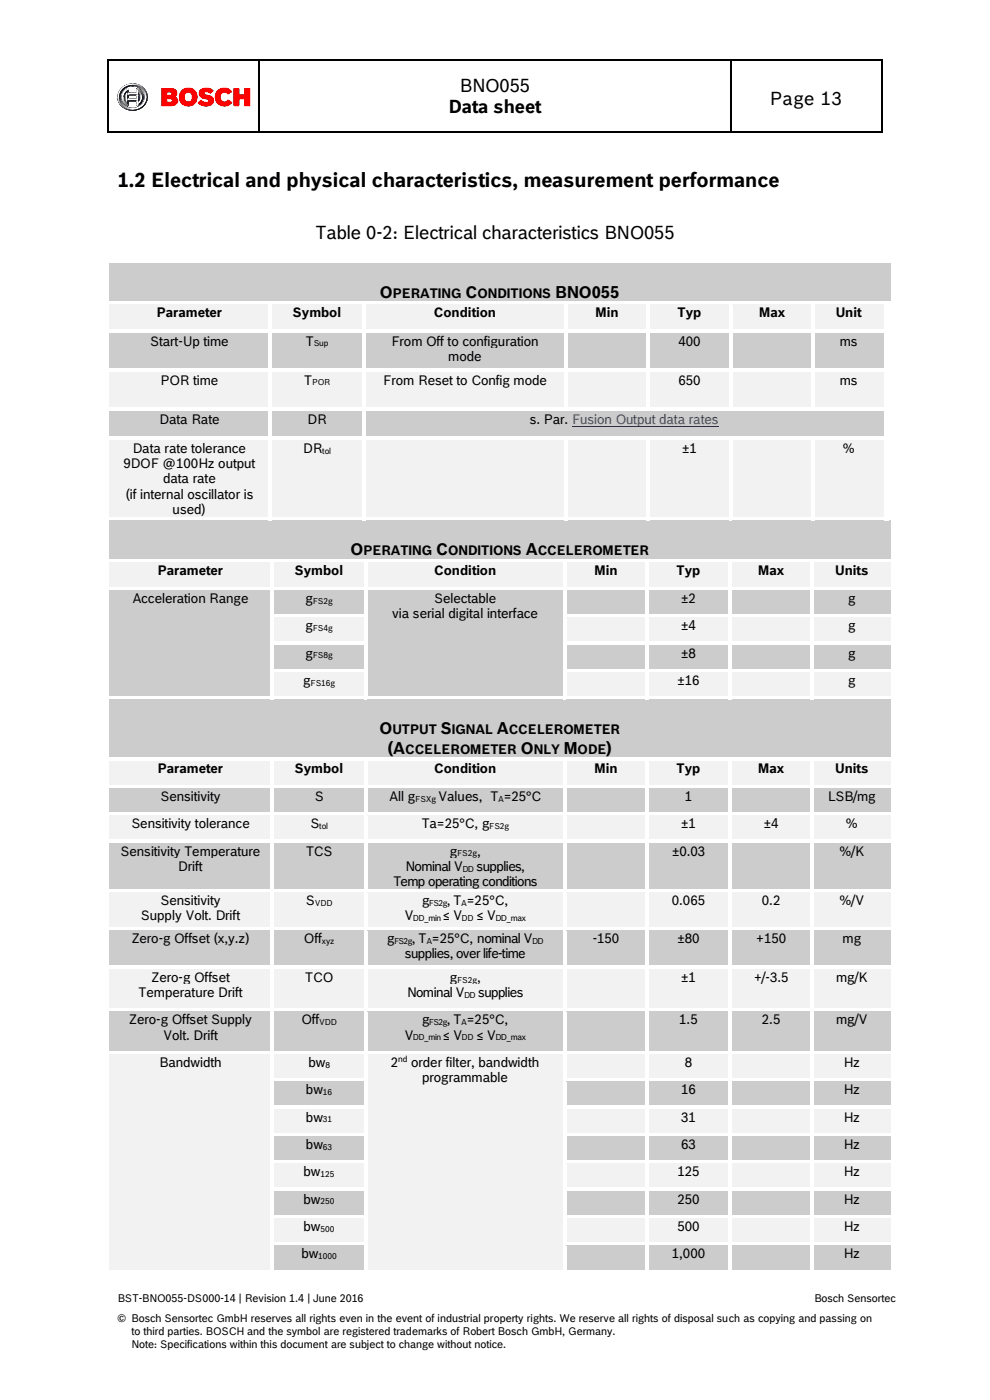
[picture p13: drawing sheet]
<svg xmlns="http://www.w3.org/2000/svg" width="210mm" height="297mm" viewBox="0 0 210 297" stroke-linecap="round" stroke-linejoin="round" font-family="sans-serif">
<defs><g id="words">
<text font-size="4.2" x="25" y="39.6">1.2 Electrical and physical characteristics, measurement performance</text>
<g font-size="3.9">
<text x="97.6" y="19.6">BNO055</text>
<text x="163.3" y="22.3">Page 13</text>
<text x="95.2" y="24">Data sheet</text>
<text x="66.9" y="50.8">Table 0-2: Electrical characteristics BNO055</text>
</g>
<g font-size="3.5">
<text x="80.6" y="63.2">O</text>
<text x="98.7" y="63.2">C</text>
<text x="117.8" y="63.2">BNO055</text>
<text x="74.4" y="117.8">O</text>
<text x="92.5" y="117.8">C</text>
<text x="111.5" y="117.8">A</text>
<text x="80.5" y="155.8">O</text>
<text x="93.5" y="155.8">S</text>
<text x="105.4" y="155.8">A</text>
<text x="82.2" y="159.9">(A</text>
<text x="110.5" y="159.9">O</text>
<text x="119.6" y="159.9">M</text>
<text x="128.7" y="159.9">)</text>
</g>
<g font-size="2.8">
<text x="83.3" y="63.2">PERATING</text>
<text x="101.3" y="63.2">ONDITIONS</text>
<text x="33.3" y="67.4">Parameter</text>
<text x="62.2" y="67.4">Symbol</text>
<text x="92.1" y="67.4">Condition</text>
<text x="126.3" y="67.4">Min</text>
<text x="143.7" y="67.4">Typ</text>
<text x="161.1" y="67.4">Max</text>
<text x="177.3" y="67.4">Unit</text>
<text x="31.8" y="73.3">Start-Up time</text>
<text x="64.8" y="73.3">T</text>
<text x="83" y="73.3">From Off to configuration</text>
<text x="95.1" y="76.5">mode</text>
<text x="143.9" y="73.3">400</text>
<text x="178.1" y="73.3">ms</text>
<text x="34" y="81.6">POR time</text>
<text x="64.5" y="81.6">T</text>
<text x="81.3" y="81.6">From Reset to Config mode</text>
<text x="143.9" y="81.6">650</text>
<text x="178.1" y="81.6">ms</text>
<text x="33.8" y="89.9">Data Rate</text>
<text x="65.2" y="89.9">DR</text>
<text x="112.4" y="89.9">s. Par. Fusion Output data rates</text>
<text x="26.2" y="99.3">9DOF @100Hz output</text>
<text x="28.2" y="96.1">Data rate tolerance</text>
<text x="64.3" y="96.1">DR</text>
<text x="144.7" y="96.1">±1</text>
<text x="178.8" y="96.1">%</text>
<text x="26.6" y="105.8">(if internal oscillator is</text>
<text x="34.6" y="102.5">data rate</text>
<text x="36.6" y="109.1">used)</text>
<text x="77.1" y="117.8">PERATING</text>
<text x="95.1" y="117.8">ONDITIONS</text>
<text x="114.1" y="117.8">CCELEROMETER</text>
<text x="33.5" y="122">Parameter</text>
<text x="62.6" y="122">Symbol</text>
<text x="92.1" y="122">Condition</text>
<text x="126.1" y="122">Min</text>
<text x="143.5" y="122">Typ</text>
<text x="160.9" y="122">Max</text>
<text x="177.2" y="122">Units</text>
<text x="28.1" y="127.9">Acceleration Range</text>
<text x="64.8" y="127.9">g</text>
<text x="83.2" y="131.2">via serial digital interface</text>
<text x="92.1" y="127.9">Selectable</text>
<text x="144.5" y="127.9">±2</text>
<text x="179.9" y="127.9">g</text>
<text x="64.8" y="133.7">g</text>
<text x="144.5" y="133.7">±4</text>
<text x="179.9" y="133.7">g</text>
<text x="64.8" y="139.5">g</text>
<text x="144.5" y="139.5">±8</text>
<text x="179.9" y="139.5">g</text>
<text x="64.3" y="145.3">g</text>
<text x="143.7" y="145.3">±16</text>
<text x="179.9" y="145.3">g</text>
<text x="83.2" y="155.8">UTPUT</text>
<text x="95.8" y="155.8">IGNAL</text>
<text x="107.9" y="155.8">CCELEROMETER</text>
<text x="86" y="159.9">CCELEROMETER</text>
<text x="113.2" y="159.9">NLY</text>
<text x="122.5" y="159.9">ODE</text>
<text x="33.5" y="164.1">Parameter</text>
<text x="62.6" y="164.1">Symbol</text>
<text x="92.1" y="164.1">Condition</text>
<text x="126.1" y="164.1">Min</text>
<text x="143.5" y="164.1">Typ</text>
<text x="160.9" y="164.1">Max</text>
<text x="177.2" y="164.1">Units</text>
<text x="34" y="170">Sensitivity</text>
<text x="66.8" y="170">S</text>
<text x="82.6" y="170">All g</text>
<text x="93" y="170">Values, T =25°C</text>
<text x="145.3" y="170">1</text>
<text x="175.7" y="170">LSB/mg</text>
<text x="27.9" y="175.8">Sensitivity tolerance</text>
<text x="65.8" y="175.8">S</text>
<text x="89.4" y="175.8">Ta=25°C, g</text>
<text x="144.5" y="175.8">±1</text>
<text x="162" y="175.8">±4</text>
<text x="179.4" y="175.8">%</text>
<text x="25.6" y="181.6">Sensitivity Temperature</text>
<text x="37.8" y="184.8">Drift</text>
<text x="64.9" y="181.6">TCS</text>
<text x="86" y="184.8">Nominal V</text>
<text x="95.4" y="181.6">g</text>
<text x="101.1" y="184.8">supplies,</text>
<text x="101.2" y="181.6">,</text>
<text x="142.6" y="181.6">±0.03</text>
<text x="178.1" y="181.6">%/K</text>
<text x="83.4" y="188">Temp operating conditions</text>
<text x="29.9" y="195.3">Supply Volt. Drift</text>
<text x="34" y="192">Sensitivity</text>
<text x="64.9" y="192">S</text>
<text x="85.8" y="195.3">V</text>
<text x="89.6" y="192">g</text>
<text x="93.9" y="195.3">≤ V</text>
<text x="94.8" y="192">, T =25°C,</text>
<text x="101.1" y="195.3">≤ V</text>
<text x="142.5" y="192">0.065</text>
<text x="161.6" y="192">0.2</text>
<text x="178.1" y="192">%/V</text>
<text x="27.9" y="200.1">Zero-g Offset (x,y.z)</text>
<text x="64.5" y="200.1">Off</text>
<text x="82.1" y="200.1">g</text>
<text x="85.9" y="203.4">supplies, over life-time</text>
<text x="87.4" y="200.1">, T =25°C, nominal V</text>
<text x="125.8" y="200.1">-150</text>
<text x="143.7" y="200.1">±80</text>
<text x="160.4" y="200.1">+150</text>
<text x="178.7" y="200.1">mg</text>
<text x="32.1" y="208.3">Zero-g Offset</text>
<text x="64.7" y="208.3">TCO</text>
<text x="95.4" y="208.3">g</text>
<text x="101.2" y="208.3">,</text>
<text x="144.5" y="208.3">±1</text>
<text x="160" y="208.3">+/-3.5</text>
<text x="177.4" y="208.3">mg/K</text>
<text x="29.3" y="211.5">Temperature Drift</text>
<text x="86.4" y="211.5">Nominal V</text>
<text x="101.4" y="211.5">supplies</text>
<text x="27.4" y="217.3">Zero-g Offset Supply</text>
<text x="34.6" y="220.6">Volt. Drift</text>
<text x="63.9" y="217.3">Off</text>
<text x="85.8" y="220.6">V</text>
<text x="89.6" y="217.3">g</text>
<text x="93.9" y="220.6">≤ V</text>
<text x="94.8" y="217.3">, T =25°C,</text>
<text x="101.1" y="220.6">≤ V</text>
<text x="144.1" y="217.3">1.5</text>
<text x="161.6" y="217.3">2.5</text>
<text x="177.4" y="217.3">mg/V</text>
<text x="33.8" y="226.3">Bandwidth</text>
<text x="65.4" y="226.3">bw</text>
<text x="82.9" y="226.3">2</text>
<text x="87.2" y="226.3">order filter, bandwidth</text>
<text x="145.3" y="226.3">8</text>
<text x="179" y="226.3">Hz</text>
<text x="64.9" y="232.2">bw</text>
<text x="89.6" y="229.6">programmable</text>
<text x="144.5" y="232.2">16</text>
<text x="179" y="232.2">Hz</text>
<text x="64.9" y="238">bw</text>
<text x="144.5" y="238">31</text>
<text x="179" y="238">Hz</text>
<text x="64.9" y="243.8">bw</text>
<text x="144.5" y="243.8">63</text>
<text x="179" y="243.8">Hz</text>
<text x="64.4" y="249.6">bw</text>
<text x="143.7" y="249.6">125</text>
<text x="179" y="249.6">Hz</text>
<text x="64.4" y="255.4">bw</text>
<text x="143.7" y="255.4">250</text>
<text x="179" y="255.4">Hz</text>
<text x="64.4" y="261.2">bw</text>
<text x="143.7" y="261.2">500</text>
<text x="179" y="261.2">Hz</text>
<text x="63.9" y="267">bw</text>
<text x="142.5" y="267">1,000</text>
<text x="179" y="267">Hz</text>
</g>
<g font-size="2.3">
<text x="25" y="276.3">BST-BNO055-DS000-14 | Revision 1.4 | June 2016</text>
<text x="25" y="280.4">© Bosch Sensortec GmbH reserves all rights even in the event of industrial property rights. We reserve all rights of disposal such as copying and passing on</text>
<text x="172.8" y="276.3">Bosch Sensortec</text>
<text x="27.9" y="283.2">to third parties. BOSCH and the symbol are registered trademarks of Robert Bosch GmbH, Germany.</text>
<text x="27.9" y="286">Note: Specifications within this document are subject to change without notice.</text>
</g>
<g font-size="1.8">
<text x="66.6" y="73.5">Sup</text>
<text x="66.2" y="81.8">POR</text>
<text x="68.4" y="96.2">tol</text>
<text x="66.3" y="128.1">FS2g</text>
<text x="66.3" y="133.9">FS4g</text>
<text x="66.3" y="139.7">FS8g</text>
<text x="65.9" y="145.5">FS16g</text>
<text x="88.1" y="170.1">FSXg</text>
<text x="105.7" y="170.1">A</text>
<text x="67.7" y="175.9">tol</text>
<text x="103.8" y="175.9">FS2g</text>
<text x="97" y="181.7">FS2g</text>
<text x="98.1" y="184.9">DD</text>
<text x="66.8" y="192.2">VDD</text>
<text x="87.6" y="195.5">DD_min</text>
<text x="91" y="192.2">FS2g</text>
<text x="97.8" y="192.2">A</text>
<text x="97.9" y="195.5">DD</text>
<text x="105.1" y="195.5">DD_max</text>
<text x="68.3" y="200.3">xyz</text>
<text x="83.6" y="200.3">FS2g</text>
<text x="90.4" y="200.3">A</text>
<text x="112.9" y="200.3">DD</text>
<text x="97" y="208.5">FS2g</text>
<text x="98.4" y="211.7">DD</text>
<text x="67.7" y="217.5">VDD</text>
<text x="87.6" y="220.8">DD_min</text>
<text x="91" y="217.5">FS2g</text>
<text x="97.8" y="217.5">A</text>
<text x="97.9" y="220.8">DD</text>
<text x="105.1" y="220.8">DD_max</text>
<text x="69" y="226.5">8</text>
<text x="84.5" y="225.3">nd</text>
<text x="68.5" y="232.4">16</text>
<text x="68.5" y="238.2">31</text>
<text x="68.5" y="244">63</text>
<text x="68" y="249.8">125</text>
<text x="68" y="255.6">250</text>
<text x="68" y="261.4">500</text>
<text x="67.5" y="267.2">1000</text>
</g>
</g></defs>
<g fill="#000">
<path d="M22.9 12.7h.2v.3h-.2z" fill-rule="evenodd"/>
<path d="M22.9 12.7h.2v.3h-.2z" fill-rule="evenodd"/>
<path d="M54.9 12.7h.2v.3h-.2z" fill-rule="evenodd"/>
<path d="M154.9 12.7h.2v.3h-.2z" fill-rule="evenodd"/>
<path d="M186.9 12.7h.2v.3h-.2z" fill-rule="evenodd"/>
<path d="M186.9 12.7h.2v.3h-.2z" fill-rule="evenodd"/>
<path d="M22.9 27.8h.2v.3h-.2z" fill-rule="evenodd"/>
<path d="M22.9 27.8h.2v.3h-.2z" fill-rule="evenodd"/>
<path d="M54.9 27.8h.2v.3h-.2z" fill-rule="evenodd"/>
<path d="M154.9 27.8h.2v.3h-.2z" fill-rule="evenodd"/>
<path d="M186.9 27.8h.2v.3h-.2z" fill-rule="evenodd"/>
<path d="M186.9 27.8h.2v.3h-.2z" fill-rule="evenodd"/>
</g>
<path d="M23 13v14.8M23.1 12.8h31.8M55 13v14.8M55.1 12.8h99.8M155 13v14.8M155.1 12.8h31.8M187 13v14.8M23.1 27.9h31.8M55.1 27.9h99.8M155.1 27.9h31.8" fill="none" stroke="#000" stroke-width=".25"/>
<g fill="#000" stroke="#000" stroke-width=".21">
<path d="M26.1 19h.1z" fill-rule="evenodd"/>
<path d="M26.2 18.9l-.1 .1z" fill-rule="evenodd"/>
<path d="M26.2 18.9h.1z" fill-rule="evenodd"/>
<path d="M26.2 18.9h.1z" fill-rule="evenodd"/>
<path d="M26.2 18.9l.2-.1z" fill-rule="evenodd"/>
<path d="M26.3 18.8h.1z" fill-rule="evenodd"/>
<path d="M26.5 19.9v.1z" fill-rule="evenodd"/>
<path d="M26.6 19.8v.1z" fill-rule="evenodd"/>
<path d="M26.8 19.5l-.3 .3z" fill-rule="evenodd"/>
<path d="M29.5 19.5v2.3z" fill-rule="evenodd"/>
<path d="M27.2 20.2v.8h1.8v-.8zM27.2 20.2h1.9v.8l-1.9 .1zM26.7 19.7a1.48 1.48 0 0 0 0 1.8zM29.5 19.6v2a1.6 1.6 0 0 0 0-2zM26.8 19.5v2.3a1.63 1.63 0 0 1 0-2.3zM29.5 19.4a1.63 1.63 0 0 1 0 2.4zM26.6 19.2a1.81 1.81 0 0 0 .6 3.1v-.9h1.9v.9a1.83 1.83 0 0 0 1.2-1.5 1.83 1.83 0 0 0-.8-1.8l-.4-.1v.9h-1.9v-.9zM26.5 19.1l.7-.3v.9h1.8l.1-.9a1.89 1.89 0 0 1 1.3 1.8 1.89 1.89 0 0 1-1.3 1.8l-.1-.9h-1.8v.9a1.85 1.85 0 0 1-.7-3.3zM26.2 18.9a2.39 2.39 0 0 0-.4 2.9 2.39 2.39 0 0 0 2.7 1.2 2.41 2.41 0 0 0 2.2-2.8 2.41 2.41 0 0 0-2.9-2l-.7 .2zM26.2 18.9a2.71 2.71 0 0 1 3.2-.5 2.71 2.71 0 0 1 1.4 2.9 2.76 2.76 0 0 1-3.1 1.7 2.76 2.76 0 0 1-2.3-2.7l.4-.9zM25.9 18.8a2.74 2.74 0 0 0-.4 3.2 2.74 2.74 0 0 0 3 1.3 2.73 2.73 0 0 0 2.7-2.9 2.73 2.73 0 0 0-3.1-2.5l-1.4 .3zM25.8 18.8a3.1 3.1 0 0 1 3.6-.8 3.1 3.1 0 0 1 1.7 3.3 3.2 3.2 0 0 1-3.3 2.1 3.2 3.2 0 0 1-2.8-2.8l.2-1z" fill-rule="evenodd"/>
<path d="M29.2 22.4h.1z" fill-rule="evenodd"/>
<path d="M29.3 22.4l.4-.3z" fill-rule="evenodd"/>
<path d="M29.6 22.1l.1-.1z" fill-rule="evenodd"/>
<path d="M30.1 22.7l.1-.1z" fill-rule="evenodd"/>
<path d="M30.2 22.6h.1z" fill-rule="evenodd"/>
<path d="M30.2 22.6l.1-.1z" fill-rule="evenodd"/>
<path d="M30.2 22.6l.1-.1z" fill-rule="evenodd"/>
<path d="M30.3 22.5h.1z" fill-rule="evenodd"/>
<path d="M30.4 22.4v.1z" fill-rule="evenodd"/>
</g>
<g fill="#fff" stroke="#fff" stroke-width=".21">
<path d="M35.3 20.9v.8h.8a.41 .41 0 0 0 .5-.4 .41 .41 0 0 0-.5-.4zM35.3 19.5v.7h.8a.37 .37 0 0 0 .4-.3 .37 .37 0 0 0-.4-.4zM34.4 18.8h1.4a1.12 1.12 0 0 1 1.3 .2 1.12 1.12 0 0 1 .3 1.2l-.5 .3a.94 .94 0 0 1 .8 1.1 .94 .94 0 0 1-1.1 .8h-2.2z" fill-rule="evenodd"/>
<path d="M39.4 19.7a1.02 1.02 0 0 0-.3 1.4 1.02 1.02 0 0 0 1.5 .3 1.03 1.03 0 0 0 .1-1.4 1.03 1.03 0 0 0-1.3-.3zM38 20.6a1.9 1.9 0 0 1 3.8 0 1.9 1.9 0 0 1-3.8 0z" fill-rule="evenodd"/>
<path d="M42.6 19.1a2.06 2.06 0 0 1 2.6 .2l-.2 .1a.44 .44 0 0 1-.4 .3 .44 .44 0 0 1-.4-.2 .52 .52 0 0 0-.6-.1 .52 .52 0 0 0-.3 .6l.2 .1a2.81 2.81 0 0 1 1.7 .8 1.42 1.42 0 0 1-2 1.5l-.9-.3a.3 .3 0 0 1-.1-.4 .3 .3 0 0 1 .3-.2l.2-.2a1.4 1.4 0 0 0 1.4 .3 .39 .39 0 0 0 .1-.5 .39 .39 0 0 0-.5-.1l-.3-.1a1.07 1.07 0 0 1-1-.6 1.07 1.07 0 0 1 .2-1.2z" fill-rule="evenodd"/>
<path d="M46.2 19.2a1.95 1.95 0 0 1 2.9 .3l-.3 .1a.51 .51 0 0 1-.9 0 1.01 1.01 0 0 0-1.2 1.2 1.01 1.01 0 0 0 1.6 .6l.1-.1 .7 .4a.97 .97 0 0 1-.8 .7 1.93 1.93 0 0 1-2.3-.8 1.93 1.93 0 0 1 .2-2.4z" fill-rule="evenodd"/>
<path d="M49.7 18.8h1v1.3h1.2l.1-1.3h1v3.6h-1l-.1-1.4h-1.2v1.4h-1z" fill-rule="evenodd"/>
<path d="M27.2 20.2v.8h1.9v-.8zM26.8 19.5a1.59 1.59 0 0 0 0 2.2zM29.5 19.5v2.2l.1-.1a1.64 1.64 0 0 0-.1-2.1zM26.6 19.2l.5-.4 .1 1h1.9v-.9a1.84 1.84 0 0 1 1.2 1.7 1.84 1.84 0 0 1-1.2 1.8v-1h-1.9v.9a1.83 1.83 0 0 1-.6-3.1zM26.2 18.9a2.43 2.43 0 0 0-.4 2.9 2.43 2.43 0 0 0 2.7 1.2 2.44 2.44 0 0 0 2.3-2.8 2.44 2.44 0 0 0-3-2l-.7 .2zM25.8 18.8a3 3 0 0 1 3.6-.7 3 3 0 0 1 1.7 3.2 3.1 3.1 0 0 1-3.3 2 3.1 3.1 0 0 1-2.7-2.7l.2-1z" fill-rule="evenodd"/>
<path d="M25.9 18.8l1.1-.7 1.1-.2a3.1 3.1 0 0 0-2.9 2.4v.3a2.05 2.05 0 0 1 .7-1.8z" fill-rule="evenodd"/>
<path d="M28.1 17.9h.1z" fill-rule="evenodd"/>
<path d="M25.1 20.6l.1 .1z" fill-rule="evenodd"/>
<path d="M28.1 23.1h.1z" fill-rule="evenodd"/>
<path d="M28.1 23.1a2.73 2.73 0 0 0 2.8-2.5 2.57 2.57 0 0 1-2.8 2.5z" fill-rule="evenodd"/>
<path d="M30.9 20.6v.1z" fill-rule="evenodd"/>
<path d="M26.9 19.3v2.6l-.1-.5z" fill-rule="evenodd"/>
<path d="M29.9 20.6v.7l-.5 .6 .4-.6z" fill-rule="evenodd"/>
<path d="M29.9 20.6l.1 .1z" fill-rule="evenodd"/>
<path d="M27.3 21.1h1.8l.1-.8-.1 .8z" fill-rule="evenodd"/>
<path d="M27.3 21.1h.1z" fill-rule="evenodd"/>
<path d="M26.6 19.2l.5-.3a1.84 1.84 0 0 0-1.1 1.7l.1-.8z" fill-rule="evenodd"/>
<path d="M27.3 19.8h1.8v-.9h.2h-.1l-.1 1z" fill-rule="evenodd"/>
<path d="M26 20.6v.1z" fill-rule="evenodd"/>
<path d="M27.3 19.8l.1 .1z" fill-rule="evenodd"/>
<path d="M29.2 18.8l.1 .2z" fill-rule="evenodd"/>
<path d="M29.1 22.1l.1 .1z" fill-rule="evenodd"/>
<path d="M27 18.9h.2z" fill-rule="evenodd"/>
<path d="M29.1 21.5l.1 .7z" fill-rule="evenodd"/>
<path d="M29.1 21.5l.1 .1z" fill-rule="evenodd"/>
</g>
<g fill="#585858" stroke="#585858" stroke-width=".21">
<path d="M25.8 18.8a2.78 2.78 0 0 1 2.3-.9 3.1 3.1 0 0 0-3.1 2.7l.2-1z" fill-rule="evenodd"/>
<path d="M28.1 17.8l.1 .1z" fill-rule="evenodd"/>
<path d="M25 20.6l.1 .1z" fill-rule="evenodd"/>
<path d="M28.1 23l.1 .1z" fill-rule="evenodd"/>
<path d="M28.1 23a2.69 2.69 0 0 0 2.8-2.4 2.48 2.48 0 0 1-2.8 2.4z" fill-rule="evenodd"/>
<path d="M30.8 20.6l.1 .1z" fill-rule="evenodd"/>
<path d="M26.8 19.5v2.3l-.1-.3z" fill-rule="evenodd"/>
<path d="M29.9 20.6v.5l-.4 .7z" fill-rule="evenodd"/>
<path d="M29.9 20.6l.1 .1z" fill-rule="evenodd"/>
<path d="M27.3 21h1.7l.1-.7v.8z" fill-rule="evenodd"/>
<path d="M27.3 21l.1 .1z" fill-rule="evenodd"/>
<path d="M29 20.3h.1z" fill-rule="evenodd"/>
<path d="M26.5 19.1l.5-.3 .1 .1a1.71 1.71 0 0 0-1.1 1.3l-.1 .4 .1-.8z" fill-rule="evenodd"/>
<path d="M27.3 19.7h1.7l.1-.7v.8z" fill-rule="evenodd"/>
<path d="M29 21.5l.1 .7z" fill-rule="evenodd"/>
<path d="M29 22.2l.1 .1z" fill-rule="evenodd"/>
<path d="M25.9 20.6l.1 .1z" fill-rule="evenodd"/>
<path d="M27.1 18.8l.1 .1z" fill-rule="evenodd"/>
<path d="M29 18.9l.1 .1z" fill-rule="evenodd"/>
<path d="M27.3 19.7l.1 .1z" fill-rule="evenodd"/>
<path d="M29 21.5l.1 .1z" fill-rule="evenodd"/>
</g>
<g fill="#4b4b4b" stroke="#4b4b4b" stroke-width=".21">
<path d="M25.2 21.6l.1 .1z" fill-rule="evenodd"/>
<path d="M29.3 18l.1 .1z" fill-rule="evenodd"/>
<path d="M29.3 18l.1 .1z" fill-rule="evenodd"/>
<path d="M29.3 18l.1 .1z" fill-rule="evenodd"/>
<path d="M25.2 21.6h.1z" fill-rule="evenodd"/>
<path d="M25.2 21.6l.1 .1z" fill-rule="evenodd"/>
<path d="M27.1 22.8l.1 .1z" fill-rule="evenodd"/>
<path d="M27.1 22.8l.1 .1z" fill-rule="evenodd"/>
<path d="M30.6 19.7h.1z" fill-rule="evenodd"/>
<path d="M30.6 19.7h.1z" fill-rule="evenodd"/>
<path d="M26 21.3l.1 .1z" fill-rule="evenodd"/>
<path d="M26 21.3l.1 .1z" fill-rule="evenodd"/>
<path d="M26 21.3l.1 .1z" fill-rule="evenodd"/>
<path d="M27.1 18.8l.1 .2z" fill-rule="evenodd"/>
<path d="M29.2 18.8l.1 .1z" fill-rule="evenodd"/>
</g>
<g fill="#494949" stroke="#494949" stroke-width=".21">
<path d="M25.2 21.7h.2z" fill-rule="evenodd"/>
<path d="M29.4 18l.1 .2z" fill-rule="evenodd"/>
<path d="M27.3 21l.1 .1z" fill-rule="evenodd"/>
<path d="M26 21.4h.1z" fill-rule="evenodd"/>
<path d="M29.2 18.8l.1 .1z" fill-rule="evenodd"/>
<path d="M27.3 19.7l.1 .1z" fill-rule="evenodd"/>
<path d="M29 21.5l.1 .1z" fill-rule="evenodd"/>
</g>
<g fill="#484848" stroke="#484848" stroke-width=".21">
<path d="M25.3 21.7l.1 .1z" fill-rule="evenodd"/>
<path d="M27 22.8l.1 .1z" fill-rule="evenodd"/>
<path d="M30.5 19.6l.2 .1z" fill-rule="evenodd"/>
<path d="M29.8 20.2h.1z" fill-rule="evenodd"/>
<path d="M26 21.4l.2 .1z" fill-rule="evenodd"/>
<path d="M27.1 18.8l.1 .2z" fill-rule="evenodd"/>
<path d="M29.2 18.8l.1 .1z" fill-rule="evenodd"/>
</g>
<g fill="#474747" stroke="#474747" stroke-width=".21">
<path d="M25.3 21.7l.1 .1z" fill-rule="evenodd"/>
<path d="M29.4 18.1l.1 .1z" fill-rule="evenodd"/>
<path d="M27.3 21l.1 .1z" fill-rule="evenodd"/>
<path d="M29 20.2l.1 .1z" fill-rule="evenodd"/>
<path d="M29 22.3l.1 .1z" fill-rule="evenodd"/>
<path d="M26.1 21.5h.1z" fill-rule="evenodd"/>
<path d="M29.2 18.8l.1 .1z" fill-rule="evenodd"/>
<path d="M29.3 18.8v.1z" fill-rule="evenodd"/>
<path d="M27.3 19.7l.1 .1z" fill-rule="evenodd"/>
</g>
<g fill="#464646" stroke="#464646" stroke-width=".21">
<path d="M25.3 21.8h.1z" fill-rule="evenodd"/>
<path d="M29.5 18.1l.1 .1z" fill-rule="evenodd"/>
<path d="M26.9 22.7l.1 .1z" fill-rule="evenodd"/>
<path d="M30.5 19.5l.1 .1z" fill-rule="evenodd"/>
<path d="M26.1 21.5h.1z" fill-rule="evenodd"/>
<path d="M29.3 18.8v.1z" fill-rule="evenodd"/>
</g>
<g fill="#454545" stroke="#454545" stroke-width=".21">
<path d="M25.3 21.8l.2 .1z" fill-rule="evenodd"/>
<path d="M29.8 20.1l.1 .1z" fill-rule="evenodd"/>
<path d="M26.1 21.5l.1 .1z" fill-rule="evenodd"/>
<path d="M27.1 18.8l.1 .2z" fill-rule="evenodd"/>
<path d="M29.3 18.8v.1z" fill-rule="evenodd"/>
<path d="M29 21.5l.1 .1z" fill-rule="evenodd"/>
</g>
<g fill="#434343" stroke="#434343" stroke-width=".21">
<path d="M25.4 21.9h.1z" fill-rule="evenodd"/>
<path d="M26.8 22.7l.1 .1z" fill-rule="evenodd"/>
<path d="M30.4 19.5h.2z" fill-rule="evenodd"/>
<path d="M29 20.2l.1 .1z" fill-rule="evenodd"/>
<path d="M26.1 21.6h.1z" fill-rule="evenodd"/>
<path d="M27.2 18.8v.2z" fill-rule="evenodd"/>
<path d="M29.3 18.8l.1 .1z" fill-rule="evenodd"/>
</g>
<g fill="#424242" stroke="#424242" stroke-width=".21">
<path d="M25.4 21.9l.1 .1z" fill-rule="evenodd"/>
<path d="M29.6 18.1l.1 .2z" fill-rule="evenodd"/>
<path d="M29.8 20l.1 .1z" fill-rule="evenodd"/>
<path d="M27.3 21l.1 .1z" fill-rule="evenodd"/>
<path d="M26.1 21.6h.2z" fill-rule="evenodd"/>
<path d="M29.3 18.8l.1 .1z" fill-rule="evenodd"/>
<path d="M27.3 19.7l.1 .1z" fill-rule="evenodd"/>
</g>
<g fill="#414141" stroke="#414141" stroke-width=".21">
<path d="M25.4 22h.1z" fill-rule="evenodd"/>
<path d="M29.7 18.2v.1z" fill-rule="evenodd"/>
<path d="M26.8 22.6v.1z" fill-rule="evenodd"/>
<path d="M30.4 19.4h.1z" fill-rule="evenodd"/>
<path d="M29 22.3l.1 .1z" fill-rule="evenodd"/>
<path d="M26.2 21.6l.1 .1z" fill-rule="evenodd"/>
<path d="M29.3 18.8l.1 .2z" fill-rule="evenodd"/>
<path d="M29.3 18.8l.1 .2z" fill-rule="evenodd"/>
<path d="M29.3 18.8l.1 .2z" fill-rule="evenodd"/>
<path d="M29 21.5l.1 .1z" fill-rule="evenodd"/>
</g>
<g fill="#404040" stroke="#404040" stroke-width=".21">
<path d="M25.4 22l.2 .1z" fill-rule="evenodd"/>
<path d="M29 20.2l.1 .1z" fill-rule="evenodd"/>
<path d="M26.2 21.7h.1z" fill-rule="evenodd"/>
<path d="M27.2 18.8v.2z" fill-rule="evenodd"/>
</g>
<g fill="#3e3e3e" stroke="#3e3e3e" stroke-width=".21">
<path d="M25.5 22.1h.1z" fill-rule="evenodd"/>
<path d="M26.7 22.6v.1z" fill-rule="evenodd"/>
<path d="M30.3 19.3h.2z" fill-rule="evenodd"/>
<path d="M29 22.3l.1 .1z" fill-rule="evenodd"/>
<path d="M26.2 21.7h.1z" fill-rule="evenodd"/>
<path d="M29.4 18.9v.1z" fill-rule="evenodd"/>
<path d="M29 21.5h.1z" fill-rule="evenodd"/>
</g>
<g fill="#3d3d3d" stroke="#3d3d3d" stroke-width=".21">
<path d="M25.5 22.1l.1 .1z" fill-rule="evenodd"/>
<path d="M29.8 18.2l.1 .2z" fill-rule="evenodd"/>
<path d="M25.5 22.1l.1 .1z" fill-rule="evenodd"/>
<path d="M29.7 19.9l.1 .1z" fill-rule="evenodd"/>
<path d="M27.3 21l.1 .1z" fill-rule="evenodd"/>
<path d="M26.2 21.7l.2 .1z" fill-rule="evenodd"/>
<path d="M26.2 21.7l.2 .1z" fill-rule="evenodd"/>
<path d="M27.2 18.8v.2z" fill-rule="evenodd"/>
<path d="M27.3 19.7l.1 .1z" fill-rule="evenodd"/>
</g>
<g fill="#0a0a0a" stroke="#0a0a0a" stroke-width=".21">
<path d="M27.2 23.2l.1 .1z" fill-rule="evenodd"/>
<path d="M31.2 20.3v.1z" fill-rule="evenodd"/>
<path d="M29.1 18.3l.1 .1z" fill-rule="evenodd"/>
<path d="M29.2 18.4h.1z" fill-rule="evenodd"/>
<path d="M25.6 21.5l.1 .1z" fill-rule="evenodd"/>
<path d="M25.6 21.4v.1z" fill-rule="evenodd"/>
<path d="M25.6 21.5l.1 .1z" fill-rule="evenodd"/>
<path d="M29.2 18.4h.1z" fill-rule="evenodd"/>
<path d="M26.4 21.2l.1 .1z" fill-rule="evenodd"/>
<path d="M26.4 21.2l.1 .1z" fill-rule="evenodd"/>
<path d="M26.4 21.1l.1 .1z" fill-rule="evenodd"/>
<path d="M26.9 22.3l.2 .1 .1-.2v.2z" fill-rule="evenodd"/>
<path d="M26.9 22.3l.3 .1z" fill-rule="evenodd"/>
<path d="M26.9 22.3l.3 .1z" fill-rule="evenodd"/>
<path d="M27.2 18.9v.1z" fill-rule="evenodd"/>
</g>
<g fill="#090909" stroke="#090909" stroke-width=".21">
<path d="M27.3 23.2l.1 .1z" fill-rule="evenodd"/>
<path d="M28.9 18.3h.1z" fill-rule="evenodd"/>
<path d="M29 18.3l.1 .1z" fill-rule="evenodd"/>
<path d="M25.5 21.3l.1 .1z" fill-rule="evenodd"/>
<path d="M26.4 21.1l.1 .1z" fill-rule="evenodd"/>
<path d="M26.4 21l.1 .1z" fill-rule="evenodd"/>
<path d="M29.2 22.4h.1z" fill-rule="evenodd"/>
<path d="M26.9 22.3h.3z" fill-rule="evenodd"/>
<path d="M26.9 22.3h.3z" fill-rule="evenodd"/>
<path d="M26.9 22.3l.2 .1 .1-.2v.2z" fill-rule="evenodd"/>
<path d="M29 21.4v.2z" fill-rule="evenodd"/>
</g>
<g fill="#080808" stroke="#080808" stroke-width=".21">
<path d="M27.4 23.3h.1z" fill-rule="evenodd"/>
<path d="M27.5 23.3h.1z" fill-rule="evenodd"/>
<path d="M31.2 20.4v.1z" fill-rule="evenodd"/>
<path d="M28.7 18.2l.1 .1z" fill-rule="evenodd"/>
<path d="M28.8 18.2l.1 .1z" fill-rule="evenodd"/>
<path d="M25.5 21.2l.1 .1z" fill-rule="evenodd"/>
<path d="M27 22.3h.2l-.1 .1z" fill-rule="evenodd"/>
<path d="M26.9 22.3h.3l-.1 .1z" fill-rule="evenodd"/>
<path d="M26.9 22.3h.3l-.1 .1z" fill-rule="evenodd"/>
<path d="M26.9 22.3h.3z" fill-rule="evenodd"/>
<path d="M30.3 20.5l.1 .1z" fill-rule="evenodd"/>
</g>
<g fill="#070707" stroke="#070707" stroke-width=".21">
<path d="M27.6 23.3l.1 .1z" fill-rule="evenodd"/>
<path d="M27.7 23.3l.1 .1z" fill-rule="evenodd"/>
<path d="M27.8 23.3l.1 .1z" fill-rule="evenodd"/>
<path d="M28.4 18.2h.1z" fill-rule="evenodd"/>
<path d="M28.5 18.2h.1z" fill-rule="evenodd"/>
<path d="M28.6 18.2l.1 .1z" fill-rule="evenodd"/>
<path d="M25.4 20.9l.1 .1z" fill-rule="evenodd"/>
<path d="M25.5 21v.1z" fill-rule="evenodd"/>
<path d="M26.3 20.8l.1 .1z" fill-rule="evenodd"/>
<path d="M26.3 20.7l.1 .1z" fill-rule="evenodd"/>
<path d="M27 22.3l.1 .1 .1-.2-.1 .2z" fill-rule="evenodd"/>
<path d="M27 22.3l.2-.1-.1 .2z" fill-rule="evenodd"/>
<path d="M27 22.3l.2-.1-.1 .2z" fill-rule="evenodd"/>
</g>
<g fill="#060606" stroke="#060606" stroke-width=".21">
<path d="M27.9 23.3l.1 .1z" fill-rule="evenodd"/>
<path d="M28 23.3l.1 .1z" fill-rule="evenodd"/>
<path d="M28.2 18.2h.1z" fill-rule="evenodd"/>
<path d="M28.3 18.2h.1z" fill-rule="evenodd"/>
<path d="M25.4 20.7l.1 .1z" fill-rule="evenodd"/>
<path d="M26.3 20.7l.1 .1z" fill-rule="evenodd"/>
<path d="M29.2 22.4h.1z" fill-rule="evenodd"/>
<path d="M27 22.3l.2 .1v-.2v.2z" fill-rule="evenodd"/>
<path d="M27 22.3l.2 .1v-.2v.2z" fill-rule="evenodd"/>
<path d="M27 22.3l.2 .1v-.2v.2z" fill-rule="evenodd"/>
<path d="M30.3 20.5l.1 .1z" fill-rule="evenodd"/>
</g>
<g fill="#050505" stroke="#050505" stroke-width=".21">
<path d="M28.1 23.3l.1 .1z" fill-rule="evenodd"/>
<path d="M31.2 20.7v.1z" fill-rule="evenodd"/>
<path d="M31.2 20.7v.1z" fill-rule="evenodd"/>
<path d="M28.4 23.3l.1 .1z" fill-rule="evenodd"/>
<path d="M28.3 23.3l.1 .1z" fill-rule="evenodd"/>
<path d="M28.2 23.3l.1 .1z" fill-rule="evenodd"/>
<path d="M28.1 23.3l.1 .1z" fill-rule="evenodd"/>
<path d="M28.1 18.2h.1z" fill-rule="evenodd"/>
<path d="M27.9 18.2h.1z" fill-rule="evenodd"/>
<path d="M28 18.2h.1z" fill-rule="evenodd"/>
<path d="M28.1 18.2h.1z" fill-rule="evenodd"/>
<path d="M25.4 20.5l.1 .1z" fill-rule="evenodd"/>
<path d="M25.4 20.6l.1 .1z" fill-rule="evenodd"/>
<path d="M25.4 20.6l.1 .1z" fill-rule="evenodd"/>
<path d="M26.3 20.5l.1 .1z" fill-rule="evenodd"/>
<path d="M26.3 20.6l.1 .1z" fill-rule="evenodd"/>
<path d="M26.3 20.6l.1 .1z" fill-rule="evenodd"/>
<path d="M27.2 20.2h1.8v.1l-1.8-.1 .1 .8h-.1z" fill-rule="evenodd"/>
<path d="M27.2 21.4h1.9v.2l-.1-.2h-1.8v.9z" fill-rule="evenodd"/>
<path d="M27.2 18.9v.8l.2 .1h-.2z" fill-rule="evenodd"/>
<path d="M27.2 22.1v.3h-.2l.2-.1z" fill-rule="evenodd"/>
<path d="M27 22.3l.2 .1v-.3v.3z" fill-rule="evenodd"/>
</g>
<g fill="#575757" stroke="#575757" stroke-width=".21">
<path d="M28.2 17.8l.1 .1z" fill-rule="evenodd"/>
<path d="M28.2 17.8l.1 .1z" fill-rule="evenodd"/>
<path d="M25 20.6l.1 .1z" fill-rule="evenodd"/>
<path d="M25 20.7l.1 .1z" fill-rule="evenodd"/>
<path d="M28 23l.1 .1z" fill-rule="evenodd"/>
<path d="M30.8 20.5l.1 .1z" fill-rule="evenodd"/>
<path d="M25.9 20.6l.1 .1z" fill-rule="evenodd"/>
<path d="M25.9 20.6l.1 .1z" fill-rule="evenodd"/>
<path d="M29 18.9l.1 .1z" fill-rule="evenodd"/>
</g>
<g fill="#565656" stroke="#565656" stroke-width=".21">
<path d="M28.3 17.8l.1 .1z" fill-rule="evenodd"/>
<path d="M28.3 17.8l.1 .1z" fill-rule="evenodd"/>
<path d="M25 20.7l.1 .1z" fill-rule="evenodd"/>
<path d="M25 20.8l.1 .1z" fill-rule="evenodd"/>
<path d="M27.9 23l.1 .1z" fill-rule="evenodd"/>
<path d="M30.8 20.4l.1 .1z" fill-rule="evenodd"/>
<path d="M27.3 21l.1 .1z" fill-rule="evenodd"/>
<path d="M25.9 20.7l.1 .1z" fill-rule="evenodd"/>
<path d="M25.9 20.7l.1 .1z" fill-rule="evenodd"/>
<path d="M29 18.9l.1 .1z" fill-rule="evenodd"/>
<path d="M29 18.9l.1 .1z" fill-rule="evenodd"/>
<path d="M27.3 19.7l.1 .1z" fill-rule="evenodd"/>
</g>
<g fill="#555" stroke="#555" stroke-width=".21">
<path d="M29 18.9l.1 .1z"/>
<path d="M28.4 17.8l.1 .1z" fill-rule="evenodd"/>
<path d="M25 20.8l.1 .1z" fill-rule="evenodd"/>
<path d="M29.9 20.5l.1 .1z" fill-rule="evenodd"/>
<path d="M29 20.3h.1z" fill-rule="evenodd"/>
<path d="M29 22.2l.1 .1z" fill-rule="evenodd"/>
<path d="M25.9 20.7l.1 .1z" fill-rule="evenodd"/>
<path d="M27.1 18.8l.1 .1z" fill-rule="evenodd"/>
</g>
<g fill="#545454" stroke="#545454" stroke-width=".21">
<path d="M28.5 17.8l.1 .1z" fill-rule="evenodd"/>
<path d="M28.5 17.8l.1 .1z" fill-rule="evenodd"/>
<path d="M25 20.9l.1 .1z" fill-rule="evenodd"/>
<path d="M25 20.9l.1 .1z" fill-rule="evenodd"/>
<path d="M27.8 23l.1 .1z" fill-rule="evenodd"/>
<path d="M30.8 20.3l.1 .1z" fill-rule="evenodd"/>
<path d="M25.9 20.8l.1 .1z" fill-rule="evenodd"/>
<path d="M25.9 20.8h.1z" fill-rule="evenodd"/>
<path d="M29.1 18.8v.2z" fill-rule="evenodd"/>
<path d="M29 21.5l.1 .1z" fill-rule="evenodd"/>
</g>
<g fill="#535353" stroke="#535353" stroke-width=".21">
<path d="M28.6 17.8l.1 .1z" fill-rule="evenodd"/>
<path d="M28.6 17.8l.1 .1z" fill-rule="evenodd"/>
<path d="M25 21l.1 .1z" fill-rule="evenodd"/>
<path d="M25.1 21l.1 .1z" fill-rule="evenodd"/>
<path d="M27.7 23l.1 .1z" fill-rule="evenodd"/>
<path d="M30.7 20.2l.2 .1z" fill-rule="evenodd"/>
<path d="M29.9 20.4v.1z" fill-rule="evenodd"/>
<path d="M27.3 21l.1 .1z" fill-rule="evenodd"/>
<path d="M25.9 20.8l.1 .1z" fill-rule="evenodd"/>
<path d="M25.9 20.8l.1 .1z" fill-rule="evenodd"/>
<path d="M27.1 18.8l.1 .1z" fill-rule="evenodd"/>
<path d="M29.1 18.8v.1z" fill-rule="evenodd"/>
<path d="M29.1 18.8l.1 .1z" fill-rule="evenodd"/>
<path d="M27.3 19.7l.1 .1z" fill-rule="evenodd"/>
</g>
<g fill="#525252" stroke="#525252" stroke-width=".21">
<path d="M28.7 17.9h.1z" fill-rule="evenodd"/>
<path d="M25.1 21.1h.1z" fill-rule="evenodd"/>
<path d="M27.6 22.9l.1 .1z" fill-rule="evenodd"/>
<path d="M30.7 20.2h.1z" fill-rule="evenodd"/>
<path d="M29 22.2l.1 .1z" fill-rule="evenodd"/>
<path d="M25.9 20.9l.1 .1z" fill-rule="evenodd"/>
<path d="M29.1 18.8l.1 .1z" fill-rule="evenodd"/>
</g>
<g fill="#515151" stroke="#515151" stroke-width=".21">
<path d="M28.7 17.9l.1 .1z" fill-rule="evenodd"/>
<path d="M28.7 17.9l.1 .1z" fill-rule="evenodd"/>
<path d="M28.8 17.9l.1 .1z" fill-rule="evenodd"/>
<path d="M25.1 21.1l.1 .1z" fill-rule="evenodd"/>
<path d="M25.1 21.2h.1z" fill-rule="evenodd"/>
<path d="M25.1 21.1l.1 .1z" fill-rule="evenodd"/>
<path d="M27.5 22.9l.1 .1z" fill-rule="evenodd"/>
<path d="M30.7 20.1l.1 .1z" fill-rule="evenodd"/>
<path d="M27.3 21l.1 .1z" fill-rule="evenodd"/>
<path d="M29 20.2l.1 .1z" fill-rule="evenodd"/>
<path d="M25.9 20.9l.1 .1z" fill-rule="evenodd"/>
<path d="M25.9 20.9l.1 .1z" fill-rule="evenodd"/>
<path d="M25.9 20.9l.1 .1z" fill-rule="evenodd"/>
<path d="M29.1 18.8l.1 .1z" fill-rule="evenodd"/>
<path d="M27.3 19.7l.1 .1z" fill-rule="evenodd"/>
</g>
<g fill="#505050" stroke="#505050" stroke-width=".21">
<path d="M28.9 17.9v.1z" fill-rule="evenodd"/>
<path d="M25.1 21.2l.1 .1z" fill-rule="evenodd"/>
<path d="M29.8 20.4l.1 .1z" fill-rule="evenodd"/>
<path d="M25.9 21l.1 .1z" fill-rule="evenodd"/>
<path d="M27.1 18.8l.1 .1z" fill-rule="evenodd"/>
<path d="M29.1 18.8l.1 .1z" fill-rule="evenodd"/>
<path d="M29.1 18.8l.1 .1z" fill-rule="evenodd"/>
<path d="M29 21.5l.1 .1z" fill-rule="evenodd"/>
</g>
<g fill="#4f4f4f" stroke="#4f4f4f" stroke-width=".21">
<path d="M28.9 17.9l.1 .1z" fill-rule="evenodd"/>
<path d="M29 17.9v.1z" fill-rule="evenodd"/>
<path d="M25.1 21.2l.1 .1z" fill-rule="evenodd"/>
<path d="M25.1 21.3l.1 .1z" fill-rule="evenodd"/>
<path d="M27.4 22.9l.1 .1z" fill-rule="evenodd"/>
<path d="M30.7 20l.1 .1z" fill-rule="evenodd"/>
<path d="M29 22.2l.1 .1z" fill-rule="evenodd"/>
<path d="M25.9 21.1h.1z" fill-rule="evenodd"/>
<path d="M25.9 21l.1 .1z" fill-rule="evenodd"/>
<path d="M29.1 18.8l.1 .1z" fill-rule="evenodd"/>
</g>
<g fill="#4e4e4e" stroke="#4e4e4e" stroke-width=".21">
<path d="M29 17.9l.1 .1z" fill-rule="evenodd"/>
<path d="M29.1 17.9v.1z" fill-rule="evenodd"/>
<path d="M25.1 21.3l.1 .1z" fill-rule="evenodd"/>
<path d="M25.1 21.4l.2 .1z" fill-rule="evenodd"/>
<path d="M27.4 22.9v.1z" fill-rule="evenodd"/>
<path d="M30.7 19.9l.1 .1z" fill-rule="evenodd"/>
<path d="M27.3 21l.1 .1z" fill-rule="evenodd"/>
<path d="M29 20.2l.1 .1z" fill-rule="evenodd"/>
<path d="M25.9 21.1l.2 .1z" fill-rule="evenodd"/>
<path d="M25.9 21.1l.1 .1z" fill-rule="evenodd"/>
<path d="M29.1 18.8l.1 .1z" fill-rule="evenodd"/>
<path d="M27.3 19.7l.1 .1z" fill-rule="evenodd"/>
</g>
<g fill="#4d4d4d" stroke="#4d4d4d" stroke-width=".21">
<path d="M29.1 18l.1 .1z" fill-rule="evenodd"/>
<path d="M25.2 21.4l.1 .1z" fill-rule="evenodd"/>
<path d="M27.3 22.9v.1z" fill-rule="evenodd"/>
<path d="M30.6 19.8l.2 .1z" fill-rule="evenodd"/>
<path d="M29.8 20.3l.1 .1z" fill-rule="evenodd"/>
<path d="M29 22.2l.1 .1z" fill-rule="evenodd"/>
<path d="M26 21.2l.1 .1z" fill-rule="evenodd"/>
<path d="M27.1 18.8l.1 .2z" fill-rule="evenodd"/>
<path d="M29.1 18.8l.1 .1z" fill-rule="evenodd"/>
<path d="M29.1 18.8l.2 .1z" fill-rule="evenodd"/>
<path d="M29 21.5l.1 .1z" fill-rule="evenodd"/>
</g>
<g fill="#4c4c4c" stroke="#4c4c4c" stroke-width=".21">
<path d="M29.2 18l.1 .1z" fill-rule="evenodd"/>
<path d="M29.2 18l.1 .1z" fill-rule="evenodd"/>
<path d="M25.2 21.5h.1z" fill-rule="evenodd"/>
<path d="M25.2 21.5l.1 .1z" fill-rule="evenodd"/>
<path d="M27.2 22.8l.1 .1z" fill-rule="evenodd"/>
<path d="M30.6 19.8h.1z" fill-rule="evenodd"/>
<path d="M27.3 21l.1 .1z" fill-rule="evenodd"/>
<path d="M26 21.3h.1z" fill-rule="evenodd"/>
<path d="M26 21.2l.1 .1z" fill-rule="evenodd"/>
<path d="M29.1 18.8l.2 .1z" fill-rule="evenodd"/>
<path d="M27.3 19.7l.1 .1z" fill-rule="evenodd"/>
</g>
<g fill="#444" stroke="#444" stroke-width=".21">
<path d="M29.6 18.1v.1z" fill-rule="evenodd"/>
<path d="M27.3 21l.1 .1z" fill-rule="evenodd"/>
<path d="M29 22.3l.1 .1z" fill-rule="evenodd"/>
<path d="M29.3 18.8v.1z" fill-rule="evenodd"/>
<path d="M29.3 18.8v.1z" fill-rule="evenodd"/>
<path d="M27.3 19.7l.1 .1z" fill-rule="evenodd"/>
</g>
<g fill="#3f3f3f" stroke="#3f3f3f" stroke-width=".21">
<path d="M29.7 18.2l.1 .1z" fill-rule="evenodd"/>
<path d="M29.7 20h.1z" fill-rule="evenodd"/>
<path d="M27.3 21l.1 .1z" fill-rule="evenodd"/>
<path d="M29.4 18.9v.1z" fill-rule="evenodd"/>
<path d="M27.3 19.7l.1 .1z" fill-rule="evenodd"/>
</g>
<g fill="#3c3c3c" stroke="#3c3c3c" stroke-width=".21">
<path d="M29.9 18.3v.1z" fill-rule="evenodd"/>
<path d="M25.5 22.2h.2z" fill-rule="evenodd"/>
<path d="M26.6 22.5v.1z" fill-rule="evenodd"/>
<path d="M30.3 19.2l.1 .1z" fill-rule="evenodd"/>
<path d="M29 20.2l.1 .1z" fill-rule="evenodd"/>
<path d="M29 22.3l.2 .1z" fill-rule="evenodd"/>
<path d="M26.3 21.8h.1z" fill-rule="evenodd"/>
<path d="M29.4 18.9l.1 .1z" fill-rule="evenodd"/>
</g>
<g fill="#3a3a3a" stroke="#3a3a3a" stroke-width=".21">
<path d="M29.9 18.3l.1 .1z" fill-rule="evenodd"/>
<path d="M25.6 22.2l.1 .1z" fill-rule="evenodd"/>
<path d="M26.5 22.5v.1z" fill-rule="evenodd"/>
<path d="M30.2 19.2h.2z" fill-rule="evenodd"/>
<path d="M29.7 19.8l.1 .1z" fill-rule="evenodd"/>
<path d="M29.7 19.8l.1 .1z" fill-rule="evenodd"/>
<path d="M27.3 21l.1 .1z" fill-rule="evenodd"/>
<path d="M26.3 21.8l.1 .1z" fill-rule="evenodd"/>
<path d="M27.3 19.7l.1 .1z" fill-rule="evenodd"/>
<path d="M29 21.5h.1z" fill-rule="evenodd"/>
</g>
<g fill="#383838" stroke="#383838" stroke-width=".21">
<path d="M30 18.4v.1z" fill-rule="evenodd"/>
<path d="M25.6 22.3h.2z" fill-rule="evenodd"/>
<path d="M29.6 19.8h.2z" fill-rule="evenodd"/>
<path d="M27.3 21l.1 .1z" fill-rule="evenodd"/>
<path d="M26.3 21.9h.2z" fill-rule="evenodd"/>
<path d="M27.2 18.8v.2z" fill-rule="evenodd"/>
<path d="M27.3 19.7l.1 .1z" fill-rule="evenodd"/>
</g>
<g fill="#373737" stroke="#373737" stroke-width=".21">
<path d="M30.1 18.4v.1z" fill-rule="evenodd"/>
<path d="M25.7 22.3l.1 .1z" fill-rule="evenodd"/>
<path d="M26.4 22.4l.1 .2z" fill-rule="evenodd"/>
<path d="M30.2 19.1h.1z" fill-rule="evenodd"/>
<path d="M29.6 19.7l.1 .1z" fill-rule="evenodd"/>
<path d="M26.4 21.9h.1z" fill-rule="evenodd"/>
<path d="M29.5 19l.1 .1z" fill-rule="evenodd"/>
</g>
<g fill="#353535" stroke="#353535" stroke-width=".21">
<path d="M30.1 18.5l.1 .1z" fill-rule="evenodd"/>
<path d="M25.7 22.4h.2z" fill-rule="evenodd"/>
<path d="M26.3 22.4h.1z" fill-rule="evenodd"/>
<path d="M30.1 19l.1 .1z" fill-rule="evenodd"/>
<path d="M29.6 19.7h.1z" fill-rule="evenodd"/>
<path d="M27.3 21v.1z" fill-rule="evenodd"/>
<path d="M26.4 21.9l.1 .1z" fill-rule="evenodd"/>
<path d="M27.2 18.9v.1z" fill-rule="evenodd"/>
<path d="M27.3 19.7v.1z" fill-rule="evenodd"/>
</g>
<g fill="#333" stroke="#333" stroke-width=".21">
<path d="M30.2 18.5v.1z" fill-rule="evenodd"/>
<path d="M29.6 19.7h.1z" fill-rule="evenodd"/>
<path d="M27.2 21l.1 .1z" fill-rule="evenodd"/>
<path d="M29.1 22.3v.1z" fill-rule="evenodd"/>
<path d="M27.2 18.9v.1z" fill-rule="evenodd"/>
<path d="M29.6 19.1h.1z" fill-rule="evenodd"/>
<path d="M27.2 19.7l.1 .1z" fill-rule="evenodd"/>
</g>
<g fill="#323232" stroke="#323232" stroke-width=".21">
<path d="M30.2 18.6h.1z" fill-rule="evenodd"/>
<path d="M25.8 22.5h.2z" fill-rule="evenodd"/>
<path d="M26.2 22.4h.2z" fill-rule="evenodd"/>
<path d="M30 19h.2z" fill-rule="evenodd"/>
<path d="M29.5 19.6l.1 .1z" fill-rule="evenodd"/>
<path d="M29 20.2v.1z" fill-rule="evenodd"/>
<path d="M26.5 22h.1z" fill-rule="evenodd"/>
<path d="M29 21.5h.1z" fill-rule="evenodd"/>
</g>
<g fill="#303030" stroke="#303030" stroke-width=".21">
<path d="M30.3 18.7h.1z" fill-rule="evenodd"/>
<path d="M30.3 18.7h.1z" fill-rule="evenodd"/>
<path d="M25.9 22.6h.1z" fill-rule="evenodd"/>
<path d="M25.9 22.6h.1z" fill-rule="evenodd"/>
<path d="M26.2 22.3h.1z" fill-rule="evenodd"/>
<path d="M26.2 22.3h.1z" fill-rule="evenodd"/>
<path d="M30 18.9h.1z" fill-rule="evenodd"/>
<path d="M30 18.9h.1z" fill-rule="evenodd"/>
<path d="M29.5 19.5l.1 .1z" fill-rule="evenodd"/>
<path d="M29.5 19.6h.1z" fill-rule="evenodd"/>
<path d="M27.2 21l.1 .1z" fill-rule="evenodd"/>
<path d="M29.1 22.3v.1z" fill-rule="evenodd"/>
<path d="M26.5 22.1h.2z" fill-rule="evenodd"/>
<path d="M26.5 22.1h.2z" fill-rule="evenodd"/>
<path d="M27.2 18.9v.1z" fill-rule="evenodd"/>
<path d="M29.6 19.1l.2 .1z" fill-rule="evenodd"/>
<path d="M29.6 19.1l.2 .1z" fill-rule="evenodd"/>
<path d="M27.2 19.7l.1 .1z" fill-rule="evenodd"/>
</g>
<g fill="#2e2e2e" stroke="#2e2e2e" stroke-width=".21">
<path d="M30.3 18.7h.1z" fill-rule="evenodd"/>
<path d="M26 22.6l.1 .1z" fill-rule="evenodd"/>
<path d="M27.2 21l.1 .1z" fill-rule="evenodd"/>
<path d="M27.2 19.7l.1 .1z" fill-rule="evenodd"/>
</g>
<g fill="#2d2d2d" stroke="#2d2d2d" stroke-width=".21">
<path d="M30.4 18.8h.1z" fill-rule="evenodd"/>
<path d="M26.7 21.6h.1z" fill-rule="evenodd"/>
<path d="M26.7 21.6h.1z" fill-rule="evenodd"/>
<path d="M29.1 22.3l.1 .1z" fill-rule="evenodd"/>
<path d="M26.6 22.1h.1z" fill-rule="evenodd"/>
<path d="M29.7 19.2h.1z" fill-rule="evenodd"/>
</g>
<g fill="#2b2b2b" stroke="#2b2b2b" stroke-width=".21">
<path d="M30.4 18.8l.2 .1z" fill-rule="evenodd"/>
<path d="M26.1 22.6v.1z" fill-rule="evenodd"/>
<path d="M27.2 21l.1 .1z" fill-rule="evenodd"/>
<path d="M29.1 20.2v.1z" fill-rule="evenodd"/>
<path d="M29.1 22.3l.1 .1z" fill-rule="evenodd"/>
<path d="M27.2 19.7l.1 .1z" fill-rule="evenodd"/>
<path d="M29 21.5v.1z" fill-rule="evenodd"/>
</g>
<g fill="#292929" stroke="#292929" stroke-width=".21">
<path d="M30.5 18.9h.1z" fill-rule="evenodd"/>
<path d="M26.1 22.7l.1 .1z" fill-rule="evenodd"/>
<path d="M26 22.2h.2z" fill-rule="evenodd"/>
<path d="M29.8 18.8h.2z" fill-rule="evenodd"/>
<path d="M27.2 21l.1 .1z" fill-rule="evenodd"/>
<path d="M29.8 19.3l.1 .1z" fill-rule="evenodd"/>
<path d="M27.2 19.7l.1 .1z" fill-rule="evenodd"/>
</g>
<g fill="#282828" stroke="#282828" stroke-width=".21">
<path d="M30.6 19h.1z" fill-rule="evenodd"/>
<path d="M29.1 20.2v.1z" fill-rule="evenodd"/>
<path d="M29.1 22.3l.1 .1z" fill-rule="evenodd"/>
<path d="M29.9 19.4h.1z" fill-rule="evenodd"/>
</g>
<g fill="#262626" stroke="#262626" stroke-width=".21">
<path d="M30.6 19l.1 .1z" fill-rule="evenodd"/>
<path d="M26.2 22.7l.1 .1z" fill-rule="evenodd"/>
<path d="M26 22.1h.1z" fill-rule="evenodd"/>
<path d="M29.8 18.7l.1 .1z" fill-rule="evenodd"/>
<path d="M27.2 21l.1 .1z" fill-rule="evenodd"/>
<path d="M29.9 19.4l.1 .1z" fill-rule="evenodd"/>
<path d="M27.2 19.7l.1 .1z" fill-rule="evenodd"/>
</g>
<g fill="#242424" stroke="#242424" stroke-width=".21">
<path d="M30.7 19.1h.1z" fill-rule="evenodd"/>
<path d="M26.3 22.8v.1z" fill-rule="evenodd"/>
<path d="M27.2 21l.1 .1z" fill-rule="evenodd"/>
<path d="M29 20.2l.1 .1z" fill-rule="evenodd"/>
<path d="M26.7 22.1v.1z" fill-rule="evenodd"/>
<path d="M27.2 19.7l.1 .1z" fill-rule="evenodd"/>
</g>
<g fill="#232323" stroke="#232323" stroke-width=".21">
<path d="M30.7 19.2h.1z" fill-rule="evenodd"/>
<path d="M27.2 18.9v.1z" fill-rule="evenodd"/>
<path d="M30 19.5h.1z" fill-rule="evenodd"/>
<path d="M29.1 21.4v.2z" fill-rule="evenodd"/>
</g>
<g fill="#212121" stroke="#212121" stroke-width=".21">
<path d="M30.8 19.2l.1 .1z" fill-rule="evenodd"/>
<path d="M26.6 21.5h.1z" fill-rule="evenodd"/>
<path d="M27.2 21l.1 .1z" fill-rule="evenodd"/>
<path d="M29 20.2l.1 .1z" fill-rule="evenodd"/>
<path d="M26.7 22.1l.1 .1z" fill-rule="evenodd"/>
<path d="M30 19.6h.1z" fill-rule="evenodd"/>
<path d="M27.2 19.7l.1 .1z" fill-rule="evenodd"/>
</g>
<g fill="#1f1f1f" stroke="#1f1f1f" stroke-width=".21">
<path d="M30.8 19.3l.1 .1z" fill-rule="evenodd"/>
<path d="M25.9 22h.1z" fill-rule="evenodd"/>
<path d="M29.7 18.6v.1z" fill-rule="evenodd"/>
<path d="M27.2 21h.1z" fill-rule="evenodd"/>
<path d="M29.1 22.2l.1 .2z" fill-rule="evenodd"/>
<path d="M30 19.6l.1 .1z" fill-rule="evenodd"/>
<path d="M27.2 19.7h.2z" fill-rule="evenodd"/>
</g>
<g fill="#1e1e1e" stroke="#1e1e1e" stroke-width=".21">
<path d="M30.8 19.4h.1z" fill-rule="evenodd"/>
<path d="M29 20.2l.1 .1z" fill-rule="evenodd"/>
<path d="M26.7 22.2l.1 .1z" fill-rule="evenodd"/>
<path d="M30.1 19.7h.1z" fill-rule="evenodd"/>
</g>
<g fill="#1c1c1c" stroke="#1c1c1c" stroke-width=".21">
<path d="M30.9 19.4l.1 .1z" fill-rule="evenodd"/>
<path d="M29.1 22.2l.1 .2z" fill-rule="evenodd"/>
<path d="M29 21.4l.1 .2z" fill-rule="evenodd"/>
</g>
<g fill="#1a1a1a" stroke="#1a1a1a" stroke-width=".21">
<path d="M30.9 19.5l.1 .1z" fill-rule="evenodd"/>
<path d="M27.2 21h.2z" fill-rule="evenodd"/>
<path d="M29 20.2l.1 .1z" fill-rule="evenodd"/>
<path d="M29.1 22.3l.1 .1z" fill-rule="evenodd"/>
<path d="M27.2 18.9v.1z" fill-rule="evenodd"/>
<path d="M30.1 19.8l.1 .1z" fill-rule="evenodd"/>
<path d="M27.2 19.8l.2-.1z" fill-rule="evenodd"/>
</g>
<path d="M31 19.6v.1z" fill-rule="evenodd" fill="#191919" stroke="#191919" stroke-width=".21"/>
<g fill="#171717" stroke="#171717" stroke-width=".21">
<path d="M31 19.7h.1z" fill-rule="evenodd"/>
<path d="M29 20.2l.1 .1z" fill-rule="evenodd"/>
<path d="M29.1 22.4h.2z" fill-rule="evenodd"/>
<path d="M30.2 19.9l.1 .1z" fill-rule="evenodd"/>
</g>
<g fill="#161616" stroke="#161616" stroke-width=".21">
<path d="M26.7 23l.1 .1z" fill-rule="evenodd"/>
<path d="M26.5 21.3l.1 .1z" fill-rule="evenodd"/>
<path d="M30.2 19.9l.1 .1z" fill-rule="evenodd"/>
</g>
<g fill="#141414" stroke="#141414" stroke-width=".21">
<path d="M31.1 19.8v.1z" fill-rule="evenodd"/>
<path d="M26.8 23.1h.1z" fill-rule="evenodd"/>
<path d="M25.7 21.7l.1 .1z" fill-rule="evenodd"/>
<path d="M29.4 18.5l.1 .1z" fill-rule="evenodd"/>
<path d="M29.1 22.4h.2z" fill-rule="evenodd"/>
<path d="M29 21.4l.1 .2z" fill-rule="evenodd"/>
</g>
<g fill="#121212" stroke="#121212" stroke-width=".21">
<path d="M31.1 19.9v.1z" fill-rule="evenodd"/>
<path d="M26.9 22.2v.1z" fill-rule="evenodd"/>
<path d="M27.2 18.9v.1z" fill-rule="evenodd"/>
</g>
<g fill="#111" stroke="#111" stroke-width=".21">
<path d="M26.9 23.1v.1z" fill-rule="evenodd"/>
<path d="M25.7 21.7h.1z" fill-rule="evenodd"/>
<path d="M29.3 18.4l.1 .1z" fill-rule="evenodd"/>
<path d="M29.2 22.4h.1z" fill-rule="evenodd"/>
<path d="M29 21.4l.1 .2z" fill-rule="evenodd"/>
</g>
<g fill="#0f0f0f" stroke="#0f0f0f" stroke-width=".21">
<path d="M26.9 23.1l.1 .1z" fill-rule="evenodd"/>
<path d="M30.3 20.2v.1z" fill-rule="evenodd"/>
</g>
<g fill="#0d0d0d" stroke="#0d0d0d" stroke-width=".21">
<path d="M31.1 20.2h.1z" fill-rule="evenodd"/>
<path d="M27 23.2h.1z" fill-rule="evenodd"/>
<path d="M26.9 22.3l.1 .1z" fill-rule="evenodd"/>
<path d="M26.9 22.3l.1 .1z" fill-rule="evenodd"/>
<path d="M26.9 22.3l.1 .1z" fill-rule="evenodd"/>
<path d="M29 21.4l.1 .2z" fill-rule="evenodd"/>
</g>
<g fill="#0c0c0c" stroke="#0c0c0c" stroke-width=".21">
<path d="M31.2 20.2v.1z" fill-rule="evenodd"/>
<path d="M26.9 22.3l.2 .1z" fill-rule="evenodd"/>
<path d="M26.9 22.3l.2 .1z" fill-rule="evenodd"/>
<path d="M26.9 22.3l.1 .1z" fill-rule="evenodd"/>
</g>
<g fill="#040404" stroke="#040404" stroke-width=".21">
<path d="M31.2 20.9v.1z" fill-rule="evenodd"/>
<path d="M31.2 21v.1z" fill-rule="evenodd"/>
<path d="M28.8 23.3h.2z" fill-rule="evenodd"/>
<path d="M28.7 23.3h.2z" fill-rule="evenodd"/>
<path d="M28.7 23.3h.1z" fill-rule="evenodd"/>
<path d="M28.6 23.3h.1z" fill-rule="evenodd"/>
<path d="M28.5 23.3l.1 .1z" fill-rule="evenodd"/>
<path d="M27.5 18.2l.1 .1z" fill-rule="evenodd"/>
<path d="M27.6 18.2h.1z" fill-rule="evenodd"/>
<path d="M27.7 18.2h.1z" fill-rule="evenodd"/>
<path d="M27.8 18.2h.1z" fill-rule="evenodd"/>
<path d="M25.5 20v.1z" fill-rule="evenodd"/>
<path d="M25.5 20.1v.1z" fill-rule="evenodd"/>
<path d="M25.4 20.3l.1 .1z" fill-rule="evenodd"/>
<path d="M26.4 20.4v.1z" fill-rule="evenodd"/>
<path d="M30.3 20.8v.1z" fill-rule="evenodd"/>
<path d="M30.3 21v.1z" fill-rule="evenodd"/>
<path d="M30.3 21v.1z" fill-rule="evenodd"/>
</g>
<g fill="#030303" stroke="#030303" stroke-width=".21">
<path d="M31 21.5v.1z" fill-rule="evenodd"/>
<path d="M31 21.6v.1z" fill-rule="evenodd"/>
<path d="M29.3 23.2l.1-.1z" fill-rule="evenodd"/>
<path d="M29.2 23.2h.1z" fill-rule="evenodd"/>
<path d="M29.1 23.2h.1z" fill-rule="evenodd"/>
<path d="M29 23.2h.1z" fill-rule="evenodd"/>
<path d="M28.9 23.3h.1z" fill-rule="evenodd"/>
<path d="M27 18.4h.1z" fill-rule="evenodd"/>
<path d="M27.1 18.4h.1z" fill-rule="evenodd"/>
<path d="M27.2 18.3h.1z" fill-rule="evenodd"/>
<path d="M27.3 18.3h.1z" fill-rule="evenodd"/>
<path d="M27.4 18.3h.1z" fill-rule="evenodd"/>
<path d="M27 18.4h.1z" fill-rule="evenodd"/>
<path d="M25.6 19.7v.1z" fill-rule="evenodd"/>
<path d="M26.4 20.2v.1z" fill-rule="evenodd"/>
<path d="M29.2 22.4h.1z" fill-rule="evenodd"/>
<path d="M30.3 21.1v.1z" fill-rule="evenodd"/>
<path d="M30.2 21.3v.1z" fill-rule="evenodd"/>
</g>
<g fill="#020202" stroke="#020202" stroke-width=".21">
<path d="M30.9 21.8v.1z" fill-rule="evenodd"/>
<path d="M30.8 21.9v.1z" fill-rule="evenodd"/>
<path d="M29.7 23l.1-.1z" fill-rule="evenodd"/>
<path d="M29.6 23h.1z" fill-rule="evenodd"/>
<path d="M29.5 23h.1z" fill-rule="evenodd"/>
<path d="M29.4 23.1h.2z" fill-rule="evenodd"/>
<path d="M29.4 23.1h.1z" fill-rule="evenodd"/>
<path d="M26.7 18.6l.1-.1z" fill-rule="evenodd"/>
<path d="M26.8 18.5h.1z" fill-rule="evenodd"/>
<path d="M26.8 18.5h.1z" fill-rule="evenodd"/>
<path d="M26.9 18.4h.1z" fill-rule="evenodd"/>
<path d="M25.9 19.3l-.1 .1z" fill-rule="evenodd"/>
<path d="M25.8 19.4l-.1 .1z" fill-rule="evenodd"/>
<path d="M25.7 19.5v.1z" fill-rule="evenodd"/>
<path d="M30.2 21.4v.1z" fill-rule="evenodd"/>
</g>
<g fill="#010101" stroke="#010101" stroke-width=".21">
<path d="M30.7 22.1v.1z" fill-rule="evenodd"/>
<path d="M30.6 22.3l-.1 .1z" fill-rule="evenodd"/>
<path d="M30 22.7h.2z" fill-rule="evenodd"/>
<path d="M30 22.8h.1z" fill-rule="evenodd"/>
<path d="M29.9 22.8h.1z" fill-rule="evenodd"/>
<path d="M29.8 22.9h.1z" fill-rule="evenodd"/>
<path d="M29.8 22.9h.1z" fill-rule="evenodd"/>
<path d="M26.4 18.8l.1-.1z" fill-rule="evenodd"/>
<path d="M26.4 18.7h.2z" fill-rule="evenodd"/>
<path d="M26.5 18.7l.1-.1z" fill-rule="evenodd"/>
<path d="M26.6 18.6h.1z" fill-rule="evenodd"/>
<path d="M26 19.1h.1z" fill-rule="evenodd"/>
<path d="M25.9 19.2v.1z" fill-rule="evenodd"/>
<path d="M26.5 19.9v.1z" fill-rule="evenodd"/>
<path d="M30 21.7l-.1 .1z" fill-rule="evenodd"/>
<path d="M29.9 21.8v.1z" fill-rule="evenodd"/>
</g>
<g fill="#222" stroke="#222" stroke-width=".21">
<path d="M26.3 22.8l.1 .1z" fill-rule="evenodd"/>
<path d="M25.9 22l.1 .1z" fill-rule="evenodd"/>
<path d="M29.7 18.6l.1 .1z" fill-rule="evenodd"/>
<path d="M29.1 22.2l.1 .2z" fill-rule="evenodd"/>
<path d="M30 19.5l.1 .1z" fill-rule="evenodd"/>
</g>
<g fill="#1d1d1d" stroke="#1d1d1d" stroke-width=".21">
<path d="M26.5 22.9l.1 .1z" fill-rule="evenodd"/>
<path d="M27.2 21h.2z" fill-rule="evenodd"/>
<path d="M30.1 19.7l.1 .1z" fill-rule="evenodd"/>
<path d="M27.2 19.7h.2z" fill-rule="evenodd"/>
</g>
<g fill="#1b1b1b" stroke="#1b1b1b" stroke-width=".21">
<path d="M26.6 22.9v.1z" fill-rule="evenodd"/>
<path d="M25.8 21.9h.1z" fill-rule="evenodd"/>
<path d="M29.6 18.5l.1 .2z" fill-rule="evenodd"/>
<path d="M26.5 21.4h.1z" fill-rule="evenodd"/>
<path d="M26.8 22.2v.1z" fill-rule="evenodd"/>
<path d="M30.1 19.8h.1z" fill-rule="evenodd"/>
</g>
<g fill="#181818" stroke="#181818" stroke-width=".21">
<path d="M26.6 23l.1 .1z" fill-rule="evenodd"/>
<path d="M25.8 21.8l.1 .1z" fill-rule="evenodd"/>
<path d="M29.5 18.5l.1 .1z" fill-rule="evenodd"/>
<path d="M27.2 21h.2z" fill-rule="evenodd"/>
<path d="M26.8 22.2l.1 .1z" fill-rule="evenodd"/>
<path d="M27.2 18.9v.1z" fill-rule="evenodd"/>
<path d="M30.2 19.8v.1z" fill-rule="evenodd"/>
<path d="M27.2 19.8h.2z" fill-rule="evenodd"/>
<path d="M29 21.4l.1 .2z" fill-rule="evenodd"/>
</g>
<g fill="#3b3b3b" stroke="#3b3b3b" stroke-width=".21">
<path d="M25.6 22.2h.1z" fill-rule="evenodd"/>
<path d="M26.3 21.8h.1z" fill-rule="evenodd"/>
<path d="M27.2 18.8v.2z" fill-rule="evenodd"/>
<path d="M29.5 18.9v.1z" fill-rule="evenodd"/>
</g>
<g fill="#363636" stroke="#363636" stroke-width=".21">
<path d="M25.7 22.4h.1z" fill-rule="evenodd"/>
<path d="M29 20.2l.1 .1z" fill-rule="evenodd"/>
<path d="M29 22.3l.2 .1z" fill-rule="evenodd"/>
<path d="M26.4 21.9l.1 .1z" fill-rule="evenodd"/>
<path d="M29.6 19v.1z" fill-rule="evenodd"/>
<path d="M29 21.5h.1z" fill-rule="evenodd"/>
</g>
<g fill="#343434" stroke="#343434" stroke-width=".21">
<path d="M25.8 22.4l.1 .1z" fill-rule="evenodd"/>
<path d="M26.5 22h.1z" fill-rule="evenodd"/>
<path d="M29.6 19v.1z" fill-rule="evenodd"/>
</g>
<g fill="#313131" stroke="#313131" stroke-width=".21">
<path d="M25.9 22.5h.1z" fill-rule="evenodd"/>
<path d="M26.6 22v.1z" fill-rule="evenodd"/>
<path d="M29.6 19.1l.1 .1z" fill-rule="evenodd"/>
</g>
<g fill="#0e0e0e" stroke="#0e0e0e" stroke-width=".21">
<path d="M25.6 21.6h.1z" fill-rule="evenodd"/>
<path d="M29.3 18.4v.1z" fill-rule="evenodd"/>
<path d="M27.2 21l.2 .1z" fill-rule="evenodd"/>
<path d="M29.2 22.4h.1z" fill-rule="evenodd"/>
<path d="M26.9 22.3l.1 .1z" fill-rule="evenodd"/>
<path d="M26.9 22.3l.1 .1z" fill-rule="evenodd"/>
<path d="M26.9 22.3l.1 .1z" fill-rule="evenodd"/>
<path d="M26.9 22.3l.1 .1z" fill-rule="evenodd"/>
<path d="M26.9 22.3l.1 .1z" fill-rule="evenodd"/>
<path d="M27.2 19.7l.2 .1z" fill-rule="evenodd"/>
</g>
<g fill="#2c2c2c" stroke="#2c2c2c" stroke-width=".21">
<path d="M26.1 22.2l.1 .1z" fill-rule="evenodd"/>
<path d="M30 18.8v.1z" fill-rule="evenodd"/>
<path d="M29.7 19.2l.2 .1z" fill-rule="evenodd"/>
</g>
<g fill="#2f2f2f" stroke="#2f2f2f" stroke-width=".21">
<path d="M29 20.2v.1z" fill-rule="evenodd"/>
<path d="M29.7 19.2h.1z" fill-rule="evenodd"/>
<path d="M29 21.5v.1z" fill-rule="evenodd"/>
</g>
<g fill="#272727" stroke="#272727" stroke-width=".21">
<path d="M26.6 21.5l.1 .1z" fill-rule="evenodd"/>
<path d="M26.7 22.1v.1z" fill-rule="evenodd"/>
<path d="M29.1 21.4v.2z" fill-rule="evenodd"/>
</g>
<g fill="#101010" stroke="#101010" stroke-width=".21">
<path d="M26.5 21.3h.1z" fill-rule="evenodd"/>
<path d="M27.2 21l.2 .1z" fill-rule="evenodd"/>
<path d="M29 20.2l.1 .1z" fill-rule="evenodd"/>
<path d="M30.3 20.2v.1z" fill-rule="evenodd"/>
<path d="M27.2 19.7l.2 .1z" fill-rule="evenodd"/>
</g>
<g fill="#4a4a4a" stroke="#4a4a4a" stroke-width=".21">
<path d="M29.8 20.2l.1 .1z" fill-rule="evenodd"/>
<path d="M29 20.2l.1 .1z" fill-rule="evenodd"/>
<path d="M29 22.3l.1 .1z" fill-rule="evenodd"/>
<path d="M29.2 18.8l.1 .1z" fill-rule="evenodd"/>
<path d="M29.2 18.8l.1 .1z" fill-rule="evenodd"/>
</g>
<g fill="#0b0b0b" stroke="#0b0b0b" stroke-width=".21">
<path d="M27.2 21l.2 .1z" fill-rule="evenodd"/>
<path d="M29.2 22.4h.1z" fill-rule="evenodd"/>
<path d="M27 22.3l.1 .1z" fill-rule="evenodd"/>
<path d="M27 22.3l.1 .1z" fill-rule="evenodd"/>
<path d="M27 22.3l.1 .1z" fill-rule="evenodd"/>
<path d="M26.9 22.3l.2 .1z" fill-rule="evenodd"/>
<path d="M30.3 20.4l.1 .1z" fill-rule="evenodd"/>
<path d="M27.2 19.7l.2 .1z" fill-rule="evenodd"/>
</g>
<g fill="#131313" stroke="#131313" stroke-width=".21">
<path d="M27.2 21l.2 .1z" fill-rule="evenodd"/>
<path d="M29 20.2l.1 .1z" fill-rule="evenodd"/>
<path d="M27.2 19.7l.2 .1z" fill-rule="evenodd"/>
</g>
<g fill="#151515" stroke="#151515" stroke-width=".21">
<path d="M27.2 21l.2 .1z" fill-rule="evenodd"/>
<path d="M26.8 22.2l.1 .1z" fill-rule="evenodd"/>
<path d="M27.2 19.7l.2 .1z" fill-rule="evenodd"/>
</g>
<g fill="#393939" stroke="#393939" stroke-width=".21">
<path d="M29 20.2l.1 .1z" fill-rule="evenodd"/>
<path d="M29 22.3l.2 .1z" fill-rule="evenodd"/>
<path d="M29.5 18.9v.2z" fill-rule="evenodd"/>
</g>
<g fill="#252525" stroke="#252525" stroke-width=".21">
<path d="M29.1 22.3l.1 .1z" fill-rule="evenodd"/>
<path d="M29.9 19.5h.1z" fill-rule="evenodd"/>
</g>
<g fill="#2a2a2a" stroke="#2a2a2a" stroke-width=".21">
<path d="M26.6 22.1h.1z" fill-rule="evenodd"/>
<path d="M29.8 19.3h.1z" fill-rule="evenodd"/>
</g>
<g fill="#202020" stroke="#202020" stroke-width=".21">
<path d="M27.2 18.9v.1z" fill-rule="evenodd"/>
<path d="M29 21.4l.1 .2z" fill-rule="evenodd"/>
</g>
<g fill="#dae0e0" stroke="#dae0e0" stroke-width=".21">
<path d="M27.2 20.2v.9l1.9-.1-.1-.9zM29.4 19.4v2.4a1.64 1.64 0 0 0 0-2.4zM26.9 19.4a1.64 1.64 0 0 0 0 2.4zM26.6 19.2l.5-.3 .1 .9h1.8l.2-.9a1.87 1.87 0 0 1 1.1 1.7 1.87 1.87 0 0 1-1.1 1.7l-.2-.9h-1.8l-.1 .9a1.6 1.6 0 0 1-1-2.2zM26.2 18.9a2.53 2.53 0 0 0-.3 3.2 2.53 2.53 0 0 0 3.1 .9 2.46 2.46 0 0 0 1.9-2.8 2.46 2.46 0 0 0-2.8-2.1 2.99 2.99 0 0 0-1.9 .8zM26 18.7a3.1 3.1 0 0 1 5.2 1.9 3 3 0 0 1-3.1 2.7 3 3 0 0 1-3-2.7 2.58 2.58 0 0 1 .9-1.9z" fill-rule="evenodd"/>
<path d="M27.2 20.2v.9l1.9-.1-.1-.9zM29.4 19.4v2.4a1.64 1.64 0 0 0 0-2.4zM26.9 19.4a1.64 1.64 0 0 0 0 2.4zM26.6 19.2l.5-.3 .1 .9h1.8l.1-.9a1.6 1.6 0 0 1 1.1 2.2l-.5 .9-.5 .4-.1-1h-1.9l-.1 .9a1.6 1.6 0 0 1-1-2.2zM26 18.7a3.1 3.1 0 0 1 5.2 1.9 1.92 1.92 0 0 1-1.8 2.2 2.48 2.48 0 0 0 1.3-3.1 2.48 2.48 0 0 0-3.1-1.5 2.4 2.4 0 0 0-2.2 2 2.4 2.4 0 0 0 1.5 2.6 2.31 2.31 0 0 1-1.8-1.7 2.31 2.31 0 0 1 .9-2.4z" fill-rule="evenodd"/>
<path d="M27.2 20.2v.9l1.9-.1-.1-.9zM29.4 19.4v2.4a1.64 1.64 0 0 0 0-2.4zM26.9 19.4a1.64 1.64 0 0 0 0 2.4zM26.6 19.2l.5-.3 .1 .9h1.8l.1-.9a1.6 1.6 0 0 1 1.1 2.2l-.5 .9-.5 .4-.1-1h-1.9l-.1 .9a1.6 1.6 0 0 1-1-2.2zM26 18.7a3.1 3.1 0 0 1 5.2 1.9 2.04 2.04 0 0 1-1.7 2.2 2.48 2.48 0 0 0 1.1-3.2 2.48 2.48 0 0 0-3-1.4 2.4 2.4 0 0 0-2.2 2 2.4 2.4 0 0 0 1.4 2.6 2.29 2.29 0 0 1-1.7-1.8 2.29 2.29 0 0 1 .9-2.3z" fill-rule="evenodd"/>
<path d="M27.2 20.2v.9l1.9-.1-.1-.9zM29.4 19.4v2.4a1.64 1.64 0 0 0 0-2.4zM26.9 19.4a1.64 1.64 0 0 0 0 2.4zM26.6 19.2l.5-.3 .1 .9h1.8l.1-.9a1.6 1.6 0 0 1 1.1 2.2l-.5 .9-.5 .4-.1-1h-1.9l-.1 .9a1.6 1.6 0 0 1-1-2.2zM26 18.7a3.1 3.1 0 0 1 5.2 1.9 1.99 1.99 0 0 1-1.7 2.1 2.51 2.51 0 0 0 1.1-3.2 2.51 2.51 0 0 0-3.3-1.2 2.38 2.38 0 0 0-1.9 2 2.38 2.38 0 0 0 1.3 2.4 2.27 2.27 0 0 1-1.6-1.7 2.27 2.27 0 0 1 .9-2.3z" fill-rule="evenodd"/>
<path d="M29.3 18.9v.1z" fill-rule="evenodd"/>
<path d="M29.1 22.2l.1 .1z" fill-rule="evenodd"/>
</g>
<path d="M27.2 20.2v.9l1.9-.1-.1-.9zM29.4 19.4v2.4a1.64 1.64 0 0 0 0-2.4zM26.9 19.4a1.64 1.64 0 0 0 0 2.4zM26.6 19.2l.5-.3 .1 .9h1.8l.1-.9a1.6 1.6 0 0 1 1.1 2.2l-.5 .9-.5 .4-.1-1h-1.9l-.1 .9a1.6 1.6 0 0 1-1-2.2zM26 18.7a3.1 3.1 0 0 1 5.2 1.9 1.63 1.63 0 0 1-1.3 1.9 2.49 2.49 0 0 0 .6-3.1 2.49 2.49 0 0 0-2.9-1.2 2.4 2.4 0 0 0-2.1 1.7 2.4 2.4 0 0 0 .9 2.6h-.2a2.1 2.1 0 0 1-.6-3.4z" fill-rule="evenodd" fill="#c1cece" stroke="#c1cece" stroke-width=".21"/>
<path d="M27.2 20.2v.9l1.9-.1-.1-.9zM29.4 19.4v2.4a1.64 1.64 0 0 0 0-2.4zM26.9 19.4a1.64 1.64 0 0 0 0 2.4zM26.6 19.2l.5-.3 .1 .9h1.8l.1-.9a1.6 1.6 0 0 1 1.1 2.2l-.5 .9-.5 .4-.1-1h-1.9l-.1 .9a1.6 1.6 0 0 1-1-2.2zM26 18.7a3.1 3.1 0 0 1 5.2 1.9 1.54 1.54 0 0 1-1 1.7 2.54 2.54 0 0 0 .1-3.2 2.54 2.54 0 0 0-3-.8 2.38 2.38 0 0 0-1.2 4 1.8 1.8 0 0 1-.7-2.7z" fill-rule="evenodd" fill="#a9bcbc" stroke="#a9bcbc" stroke-width=".21"/>
<path d="M27.2 20.2v.9l1.9-.1-.1-.9zM29.4 19.4v2.4a1.64 1.64 0 0 0 0-2.4zM26.9 19.4a1.64 1.64 0 0 0 0 2.4zM26.6 19.2l.5-.3 .1 .9h1.8l.1-.9a1.6 1.6 0 0 1 1.1 2.2l-.5 .9-.5 .4-.1-1h-1.9l-.1 .9a1.6 1.6 0 0 1-1-2.2zM26 18.7a3.1 3.1 0 0 1 5.2 1.9 1.2 1.2 0 0 1-.8 1.4 2.56 2.56 0 0 0-.2-3 2.56 2.56 0 0 0-2.9-.7 2.39 2.39 0 0 0-1.4 3.7 1.16 1.16 0 0 1-.8-1.4 2.58 2.58 0 0 1 .9-1.9z" fill-rule="evenodd" fill="#93abab" stroke="#93abab" stroke-width=".21"/>
<path d="M27.2 20.2v.9l1.9-.1-.1-.9zM29.4 19.4v2.4a1.64 1.64 0 0 0 0-2.4zM26.9 19.4a1.64 1.64 0 0 0 0 2.4zM26.6 19.2l.5-.3 .1 .9h1.8l.1-.9a1.6 1.6 0 0 1 1.1 2.2l-.5 .9-.5 .3-.1-.9h-1.9l-.1 .9a1.6 1.6 0 0 1-1-2.2zM26 18.7a3.1 3.1 0 0 1 5.2 1.9 .97 .97 0 0 1-.7 1.2 2.55 2.55 0 0 0-.2-2.8 2.55 2.55 0 0 0-2.7-.8 2.44 2.44 0 0 0-1.8 3.6 1.6 1.6 0 0 1-.4-2.2z" fill-rule="evenodd" fill="#7e9c9c" stroke="#7e9c9c" stroke-width=".21"/>
<path d="M27.2 20.2v.9l1.9-.1-.1-.9zM29.4 19.4v2.4a1.64 1.64 0 0 0 0-2.4zM26.9 19.4a1.64 1.64 0 0 0 0 2.4zM26.6 19.2l.5-.3 .1 .9h1.8l.1-.9a1.6 1.6 0 0 1 1.1 2.2l-.5 .9-.6 .2-.1-.8h-1.8l-.1 .8a1.72 1.72 0 0 1-.5-3zM26 18.7a3.1 3.1 0 0 1 5.2 1.9l-.2 .8-.3 .2a2.64 2.64 0 0 0-.7-2.8 2.64 2.64 0 0 0-2.9-.5 2.39 2.39 0 0 0-1.5 3.3 1.18 1.18 0 0 1-.4-1.5l.2-.5z" fill-rule="evenodd" fill="#6a8d8d" stroke="#6a8d8d" stroke-width=".21"/>
<path d="M27.2 20.2v.9l1.9-.1-.1-.9zM29.4 19.4v2.4a1.64 1.64 0 0 0 0-2.4zM26.9 19.4a1.64 1.64 0 0 0 0 2.4zM26.6 19.2l.5-.3 .1 .9h1.8l.1-.9a1.6 1.6 0 0 1 1.1 2.2 1.07 1.07 0 0 1-1.1 1l-.1-.7h-1.8l-.1 .7a1.51 1.51 0 0 1-.8-2.5zM26 18.7a3.1 3.1 0 0 1 5.2 1.9l-.1 .5-.4 .3a2.63 2.63 0 0 0-3.4-3.1 2.44 2.44 0 0 0-1.8 3.1l-.2-.2a2.24 2.24 0 0 1 .7-2.5z" fill-rule="evenodd" fill="#598080" stroke="#598080" stroke-width=".21"/>
<path d="M27.2 20.2v.9l1.9-.1-.1-.9zM29.4 19.4v2.4a1.64 1.64 0 0 0 0-2.4zM26.9 19.4a1.64 1.64 0 0 0 0 2.4zM26.6 19.2l.5-.3 .1 .9h1.8l.1-.9a1.6 1.6 0 0 1 1.1 2.2l-.3 .6-.8 .3-.1-.6h-1.8l-.1 .6-.7-.2a1.74 1.74 0 0 1 .2-2.6zM26 18.7a3.1 3.1 0 0 1 5.2 1.9l-.1 .4-.3 .2a2.72 2.72 0 0 0-1.2-2.7 2.72 2.72 0 0 0-3 .1 2.35 2.35 0 0 0-1.1 2.6l-.1-.1a1.45 1.45 0 0 1 .2-2z" fill-rule="evenodd" fill="#4a7575" stroke="#4a7575" stroke-width=".21"/>
<path d="M27.2 20.2v.9l1.9-.1-.1-.9zM26.6 19.2l.5-.3 .1 .9h1.8l.1-.9a1.6 1.6 0 0 1 1.1 2.2l-.2 .4-.5 .3a1.63 1.63 0 0 0-.1-2.4l.1 2.3-.4 .2-.1-.5h-1.8l-.1 .5-.2-.1v-2.4a1.63 1.63 0 0 0-.1 2.4l-.4-.2a1.68 1.68 0 0 1 .2-2.4zM26 18.7a3.1 3.1 0 0 1 3.2-.6 3.1 3.1 0 0 1 1.9 2.7l-.2 .2a2.77 2.77 0 0 0-1.6-2.6 2.77 2.77 0 0 0-3.1 .5 2.3 2.3 0 0 0-.8 2.1l-.3-.4a2.58 2.58 0 0 1 .9-1.9z" fill-rule="evenodd" fill="#3c6b6b" stroke="#3c6b6b" stroke-width=".21"/>
<path d="M27.2 20.2v.9l1.9-.1-.1-.9zM26.6 19.2l.5-.3 .1 .9h1.8l.1-.9a1.6 1.6 0 0 1 1.1 2.2l-.1 .3-.4 .2 .2-.6v-.7l-.5-.9 .1 2.3h-.4l-.1-.3h-1.8l-.1 .3h-.3l.1-2.3-.6 .9v.7l.3 .6-.2-.1a1.02 1.02 0 0 1-.3-1.4zM26 18.7a3.1 3.1 0 0 1 5.2 1.9l-.3 .2a2.73 2.73 0 0 0-2.8-2.7 2.73 2.73 0 0 0-2.7 2.7l-.3-.2a2.53 2.53 0 0 1 .9-1.9z" fill-rule="evenodd" fill="#326363" stroke="#326363" stroke-width=".21"/>
<g fill="#2b5e5e" stroke="#2b5e5e" stroke-width=".21">
<path d="M27.2 20.2v.9l1.9-.1-.1-.9zM26.6 19.2l.5-.3 .1 .9h1.8l.1-.9a1.6 1.6 0 0 1 1.1 2.2l-.4 .3 .1-.4v-.7l-.5-.9 .1 2.1-.4 .1-.1-.2h-1.8l-.1 .2-.3-.1 .1-2.1-.6 .9v.7l.2 .4-.4-.2a1.85 1.85 0 0 1 .5-2zM26 18.7a3.1 3.1 0 0 1 5.1 1.7l-.2 .3a2.76 2.76 0 0 0-2.8-2.6 2.76 2.76 0 0 0-2.7 2.6l-.2-.2a1.68 1.68 0 0 1 .8-1.8z" fill-rule="evenodd"/>
<path d="M27.2 20.2v.9l1.9-.1-.1-.9zM26.6 19.2l.5-.3 .1 .9h1.8l.1-.9a1.56 1.56 0 0 1 1.1 2.1l-.3 .2v-.9l-.5-.9 .1 2h-2.7l.1-2-.6 .9 .1 .9-.2-.1a1.3 1.3 0 0 1 .4-1.9zM26 18.7a3.1 3.1 0 0 1 5.1 1.5l-.2 .3a2.78 2.78 0 0 0-2.8-2.4 2.78 2.78 0 0 0-2.7 2.4l-.2-.3 .2-.6z" fill-rule="evenodd"/>
</g>
<path d="M27.2 20.2v.9l1.9-.1-.1-.9zM26.6 19.2l.5-.3 .1 .9h1.8l.1-.9a1.54 1.54 0 0 1 1.2 2l-.4 .2v-.8l-.5-.9 .1 1.9-.4 .1-2.3-.1 .1-1.9-.6 .9 .1 .8-.4-.2a1.79 1.79 0 0 1 .6-1.7zM26 18.7a3.1 3.1 0 0 1 5.1 1.4l-.2 .2a2.79 2.79 0 0 0-2.8-2.2 2.79 2.79 0 0 0-2.7 2.2l-.2-.3 .2-.4z" fill-rule="evenodd" fill="#3f6d6d" stroke="#3f6d6d" stroke-width=".21"/>
<path d="M27.2 20.2v.9l1.9-.1-.1-.9zM26.6 19.2l.5-.3 .1 .9h1.8l.1-.9a1.52 1.52 0 0 1 1.2 1.8l-.4 .2-.1-1-.4-.5 .1 1.8a3.8 3.8 0 0 1-2.7 0l.1-1.8-.4 .5-.2 1-.3-.2a1.82 1.82 0 0 1 .6-1.5zM26 18.7a3.1 3.1 0 0 1 5 1.2l-.2 .3a2.82 2.82 0 0 0-2.7-2.1 2.82 2.82 0 0 0-2.7 2.1v-.1a1.19 1.19 0 0 1 .6-1.4z" fill-rule="evenodd" fill="#527b7b" stroke="#527b7b" stroke-width=".21"/>
<path d="M27.2 20.2v.9l1.9-.1-.1-.9zM26.6 19.2l.5-.3 .1 .9h1.8l.1-.9a1.48 1.48 0 0 1 1.2 1.7l-.3 .2-.2-.9-.4-.5 .1 1.6a3.5 3.5 0 0 1-2.7 0l.1-1.6-.4 .5-.2 .9-.3-.2a1.73 1.73 0 0 1 .6-1.4zM26 18.7a3.2 3.2 0 0 1 5 1.1l-.2 .2a2.84 2.84 0 0 0-2.7-1.9 2.84 2.84 0 0 0-2.6 1.9l-.2-.2 .1-.2z" fill-rule="evenodd" fill="#678b8b" stroke="#678b8b" stroke-width=".21"/>
<path d="M27.4 21.1h1.5zM26.6 19.2l.5-.3 .1 .9h1.8l.1-.9a1.37 1.37 0 0 1 1.1 1.6l-.2 .1-.2-.7-.4-.5 .1 1.5-.2 .1h-.2l-.1-.9h-1.8v.9l-.4-.1 .1-1.5-.4 .5-.2 .7-.2-.1a1.16 1.16 0 0 1 .5-1.3zM26 18.7a3.1 3.1 0 0 1 4.9 1l-.1 .2a2.84 2.84 0 0 0-2.7-1.8 2.84 2.84 0 0 0-2.6 1.8l-.1-.3z" fill-rule="evenodd" fill="#7b9a9a" stroke="#7b9a9a" stroke-width=".21"/>
<path d="M26.6 19.2l.5-.3 .1 .9h1.8l.1-.9a1.42 1.42 0 0 1 1.2 1.4l-.3 .2-.2-.6-.4-.5 .1 1.4-.4 .1-.1-.8h-1.8l-.1 .8-.3-.1 .1-1.4-.4 .5-.2 .6-.3-.2zM26 18.7a3.2 3.2 0 0 1 4.9 .8l-.2 .2a2.86 2.86 0 0 0-2.6-1.6 2.86 2.86 0 0 0-2.5 1.6l-.2-.2z" fill-rule="evenodd" fill="#8ea8a8" stroke="#8ea8a8" stroke-width=".21"/>
<path d="M26.6 19.2l.5-.3 .1 .9h1.8l.2-.9a1.55 1.55 0 0 1 1 1.3l-.2 .2-.6-1 .1 1.3-.4 .1-.1-.7h-1.8l-.1 .7-.3-.1 .1-1.3-.6 1-.2-.3zM26 18.7a3.1 3.1 0 0 1 4.8 .7l-.1 .2a2.88 2.88 0 0 0-5.1 0l-.1-.3z" fill-rule="evenodd" fill="#a2b7b7" stroke="#a2b7b7" stroke-width=".21"/>
<path d="M26.6 19.2l.5-.3 .1 .9h1.8l.2-.9 .5 .3 .5 .8-.3 .2-.5-.8 .1 1.1-.4 .2-.1-.6h-1.8l-.1 .6-.3-.2 .1-1.1-.5 .8-.3-.2zM26 18.7a3.2 3.2 0 0 1 4.7 .5l-.1 .3a2.87 2.87 0 0 0-4.9 0l-.1-.3z" fill-rule="evenodd" fill="#b6c6c6" stroke="#b6c6c6" stroke-width=".21"/>
<path d="M26.6 19.2l.5-.3 .1 .9h1.8l.2-.9 .5 .3 .4 .7-.2 .2-.5-.7 .1 1-.4 .1-.1-.4h-1.8l-.1 .4-.3-.1 .1-1-.5 .7-.2-.2zM26 18.7a3.2 3.2 0 0 1 4.6 .4l-.1 .3a2.89 2.89 0 0 0-4.7 0l-.1-.3z" fill-rule="evenodd" fill="#c9d4d4" stroke="#c9d4d4" stroke-width=".21"/>
<g fill="#dde3e3" stroke="#dde3e3" stroke-width=".21">
<path d="M26.6 19.2l.5-.3 .1 .9h1.8l.2-.9 .9 .9-.2 .2-.5-.6 .1 .9-.3 .1-.2-.3h-1.8l-.1 .3-.3-.1 .1-.9-.5 .6-.2-.2zM26 18.7a3.1 3.1 0 0 1 4.5 .3l-.1 .2a2.94 2.94 0 0 0-4.5 0l-.1-.2z" fill-rule="evenodd"/>
<path d="M26.6 19.2l.5-.3 .1 .9h1.8l.2-.9 .8 .8-.2 .2-.4-.5 .1 .7-.4 .2-.1-.2h-1.8l-.1 .2-.3-.2 .1-.7-.4 .5-.2-.2zM26 18.7a3.2 3.2 0 0 1 4.4 .2l-.1 .2a2.92 2.92 0 0 0-4.3 0l-.1-.2z" fill-rule="evenodd"/>
</g>
<g fill="#dfe4e4" stroke="#dfe4e4" stroke-width=".21">
<path d="M26.6 19.2l.5-.3 .1 .9h1.8l.2-.9 .7 .6-.2 .3-.3-.4 .1 .6-.4 .2h-1.9l-.4-.2 .1-.6-.3 .4-.3-.3zM26 18.7a3.2 3.2 0 0 1 4.3 .1l-.1 .2a2.91 2.91 0 0 0-4.1 0z" fill-rule="evenodd"/>
<path d="M29.2 18.9l.1 .1z" fill-rule="evenodd"/>
</g>
<g fill="#e0e5e5" stroke="#e0e5e5" stroke-width=".21">
<path d="M26.6 19.2l.5-.3 .1 .9h1.9l.1-.9 .7 .5-.2 .3-.3-.3 .1 .4-.6 .3h-1.5l-.6-.3 .1-.4-.3 .2-.2-.2zM26.1 18.7a3.2 3.2 0 0 1 4.1 0l-.1 .2a2.93 2.93 0 0 0-3.9 0z" fill-rule="evenodd"/>
<path d="M29.9 20.4h.1z" fill-rule="evenodd"/>
<path d="M29.1 20.2l.1 .1z" fill-rule="evenodd"/>
<path d="M29.1 21.5l.1 .1z" fill-rule="evenodd"/>
</g>
<g fill="#e1e6e6" stroke="#e1e6e6" stroke-width=".21">
<path d="M26.6 19.2l.5-.3 .1 .9h1.8l.2-.9 .6 .4-.2 .3-.2-.2 .1 .2a1.85 1.85 0 0 1-2.7 0l.1-.2-.2 .2-.2-.3zM26.2 18.6a3.2 3.2 0 0 1 3.9 0l-.1 .2a2.94 2.94 0 0 0-3.7 0z" fill-rule="evenodd"/>
<path d="M29.2 18.9l.1 .1z" fill-rule="evenodd"/>
</g>
<g fill="#e2e7e7" stroke="#e2e7e7" stroke-width=".21">
<path d="M27.4 19.8h1.5l-.8 .2zM29.2 18.9l.5 .3-.6 .5zM26.6 19.2l.5-.3v.8zM26.3 18.5a3.2 3.2 0 0 1 3.6 0v.2a2.92 2.92 0 0 0-3.5 0z" fill-rule="evenodd"/>
<path d="M27.8 19.8h.7zM29.2 18.9l.4 .2-.5 .5zM26.7 19.1l.4-.2v.7zM26.5 18.4a3.2 3.2 0 0 1 3.3 0v.2a2.95 2.95 0 0 0-3.3 0z" fill-rule="evenodd"/>
<path d="M28.6 17.9v.1z" fill-rule="evenodd"/>
<path d="M25.1 21h.1z" fill-rule="evenodd"/>
<path d="M27.7 23l.1 .1z" fill-rule="evenodd"/>
<path d="M30.8 20.2l.1 .1z" fill-rule="evenodd"/>
<path d="M26 20.8v.1z" fill-rule="evenodd"/>
</g>
<path d="M29.2 18.9l.3 .2-.4 .3zM26.8 19.1l.3-.2v.5zM26.6 18.3a2.93 2.93 0 0 1 3.1 .1v.2a2.96 2.96 0 0 0-3.1 0z" fill-rule="evenodd" fill="#e3e8e8" stroke="#e3e8e8" stroke-width=".21"/>
<g fill="#e5e9e9" stroke="#e5e9e9" stroke-width=".21">
<path d="M29.2 18.9l.2 .1-.3 .3zM26.9 19l.2-.1v.4zM26.8 18.2a3.3 3.3 0 0 1 2.7 0v.3a2.94 2.94 0 0 0-2.7 0z" fill-rule="evenodd"/>
<path d="M29.2 18.9h.1l-.2 .2zM27 18.9l.1 .2zM26.9 18.2a3.2 3.2 0 0 1 2.5 0v.2a2.9 2.9 0 0 0-2.5 0z" fill-rule="evenodd"/>
</g>
<g fill="#e6eaea" stroke="#e6eaea" stroke-width=".21">
<path d="M27.1 18.1a2.71 2.71 0 0 1 2.2 .1v.2a2.89 2.89 0 0 0-2.3 0z" fill-rule="evenodd"/>
<path d="M27.2 18h.1a2.06 2.06 0 0 1 1.8 .2v.1a2.97 2.97 0 0 0-1.9 0z" fill-rule="evenodd"/>
<path d="M27.4 18h1.3l.3 .3-.9-.2-.8 .2z" fill-rule="evenodd"/>
<path d="M27.6 18h1.1l.2 .2h-1.5z" fill-rule="evenodd"/>
<path d="M28.5 17.9l.1 .1z" fill-rule="evenodd"/>
<path d="M25.1 20.9l.1 .1z" fill-rule="evenodd"/>
<path d="M26 20.8v.1z" fill-rule="evenodd"/>
<path d="M29.2 18.9l.1 .1z" fill-rule="evenodd"/>
<path d="M29.1 22.2l.1 .1z" fill-rule="evenodd"/>
</g>
<g fill="#e7ebeb" stroke="#e7ebeb" stroke-width=".21">
<path d="M27.7 18a.62 .62 0 0 1 1 .2h-1.1z" fill-rule="evenodd"/>
<path d="M27.8 18.2l.3-.2 .4 .2z" fill-rule="evenodd"/>
<path d="M28 18.1h.3z" fill-rule="evenodd"/>
<path d="M27.3 21.1h.1z" fill-rule="evenodd"/>
<path d="M27.3 19.8l.1 .1z" fill-rule="evenodd"/>
</g>
<g fill="#afbdbd" stroke="#afbdbd" stroke-width=".21">
<path d="M25.3 21.6l.1 .1z" fill-rule="evenodd"/>
<path d="M29.3 18.1l.1 .1z" fill-rule="evenodd"/>
<path d="M29.3 18.1l.1 .1z" fill-rule="evenodd"/>
<path d="M25.3 21.6l.1 .1z" fill-rule="evenodd"/>
<path d="M27.1 22.9l.1 .1z" fill-rule="evenodd"/>
<path d="M27.1 22.9l.1 .1z" fill-rule="evenodd"/>
<path d="M26.1 21.3l.1 .1z" fill-rule="evenodd"/>
<path d="M26.1 21.3l.1 .1z" fill-rule="evenodd"/>
</g>
<g fill="#acbaba" stroke="#acbaba" stroke-width=".21">
<path d="M25.3 21.6l.1 .1z" fill-rule="evenodd"/>
<path d="M29.4 18.1v.1z" fill-rule="evenodd"/>
<path d="M26.1 21.3l.1 .1z" fill-rule="evenodd"/>
</g>
<g fill="#a9b8b8" stroke="#a9b8b8" stroke-width=".21">
<path d="M25.3 21.7h.1z" fill-rule="evenodd"/>
<path d="M26.1 21.4h.1z" fill-rule="evenodd"/>
</g>
<g fill="#a6b5b5" stroke="#a6b5b5" stroke-width=".21">
<path d="M25.4 21.7l.1 .1z" fill-rule="evenodd"/>
<path d="M26.1 21.4l.1 .1z" fill-rule="evenodd"/>
<path d="M29.3 18.9l.1 .1z" fill-rule="evenodd"/>
</g>
<g fill="#a3b2b2" stroke="#a3b2b2" stroke-width=".21">
<path d="M25.4 21.8h.1z" fill-rule="evenodd"/>
<path d="M29.1 20.2l.1 .1z" fill-rule="evenodd"/>
<path d="M26.2 21.5h.1z" fill-rule="evenodd"/>
<path d="M29.1 21.4l.1 .1z" fill-rule="evenodd"/>
</g>
<g fill="#a0b0b0" stroke="#a0b0b0" stroke-width=".21">
<path d="M25.4 21.8l.1 .1z" fill-rule="evenodd"/>
<path d="M29.5 18.2l.1 .1z" fill-rule="evenodd"/>
<path d="M27.2 21.1h.1z" fill-rule="evenodd"/>
<path d="M26.2 21.5l.1 .1z" fill-rule="evenodd"/>
<path d="M27.2 19.8l.1 .1z" fill-rule="evenodd"/>
</g>
<g fill="#9dadad" stroke="#9dadad" stroke-width=".21">
<path d="M25.4 21.9h.1z" fill-rule="evenodd"/>
<path d="M26.2 21.5l.1 .1z" fill-rule="evenodd"/>
</g>
<g fill="#9aabab" stroke="#9aabab" stroke-width=".21">
<path d="M25.5 21.9l.1 .1z" fill-rule="evenodd"/>
<path d="M26.2 21.6h.1z" fill-rule="evenodd"/>
<path d="M29.3 18.9l.1 .1z" fill-rule="evenodd"/>
<path d="M29.3 18.9l.1 .1z" fill-rule="evenodd"/>
</g>
<g fill="#97a8a8" stroke="#97a8a8" stroke-width=".21">
<path d="M25.5 21.9l.1 .1z" fill-rule="evenodd"/>
<path d="M26.2 21.6l.1 .1z" fill-rule="evenodd"/>
</g>
<g fill="#94a6a6" stroke="#94a6a6" stroke-width=".21">
<path d="M25.5 22h.1z" fill-rule="evenodd"/>
<path d="M30.4 19.3h.1z" fill-rule="evenodd"/>
<path d="M29.1 20.2h.1z" fill-rule="evenodd"/>
<path d="M26.3 21.6l.1 .1z" fill-rule="evenodd"/>
<path d="M29.1 21.4l.1 .1z" fill-rule="evenodd"/>
</g>
<g fill="#91a3a3" stroke="#91a3a3" stroke-width=".21">
<path d="M25.5 22l.2 .1z" fill-rule="evenodd"/>
<path d="M29.8 18.3v.1z" fill-rule="evenodd"/>
<path d="M26.3 21.7h.1z" fill-rule="evenodd"/>
</g>
<g fill="#8ea1a1" stroke="#8ea1a1" stroke-width=".21">
<path d="M25.6 22.1h.1z" fill-rule="evenodd"/>
<path d="M25.6 22.1h.1z" fill-rule="evenodd"/>
<path d="M30.4 19.2h.1z" fill-rule="evenodd"/>
<path d="M29.7 19.8l.1 .1z" fill-rule="evenodd"/>
<path d="M29.7 19.8l.1 .1z" fill-rule="evenodd"/>
<path d="M26.3 21.7h.1z" fill-rule="evenodd"/>
<path d="M26.3 21.7h.1z" fill-rule="evenodd"/>
</g>
<g fill="#294d4d" stroke="#294d4d" stroke-width=".21">
<path d="M27.1 23.1l.1 .1z" fill-rule="evenodd"/>
<path d="M27.1 23.1l.1 .1z" fill-rule="evenodd"/>
<path d="M28.8 18.2l.1 .1z" fill-rule="evenodd"/>
<path d="M25.4 21.2l.1 .1z" fill-rule="evenodd"/>
<path d="M26.3 21l.1 .1z" fill-rule="evenodd"/>
<path d="M29 20.1l.1 .2z" fill-rule="evenodd"/>
<path d="M27 22.3l.1 .1z" fill-rule="evenodd"/>
<path d="M29 21.4l.1 .1z" fill-rule="evenodd"/>
</g>
<g fill="#264a4a" stroke="#264a4a" stroke-width=".21">
<path d="M27.2 23.2h.1z" fill-rule="evenodd"/>
<path d="M31 20l.1 .1z" fill-rule="evenodd"/>
</g>
<g fill="#234848" stroke="#234848" stroke-width=".21">
<path d="M27.3 23.2l.1 .1z" fill-rule="evenodd"/>
<path d="M30.2 20.2l.1 .1z" fill-rule="evenodd"/>
</g>
<g fill="#204646" stroke="#204646" stroke-width=".21">
<path d="M27.4 23.2l.1 .1z" fill-rule="evenodd"/>
<path d="M28.6 18.2h.1z" fill-rule="evenodd"/>
<path d="M25.4 21l.1 .1z" fill-rule="evenodd"/>
<path d="M26.3 20.9l.1 .1z" fill-rule="evenodd"/>
</g>
<path d="M27.5 23.2v.1z" fill-rule="evenodd" fill="#1e4343" stroke="#1e4343" stroke-width=".21"/>
<path d="M27.5 23.2l.1 .1z" fill-rule="evenodd" fill="#1b4141" stroke="#1b4141" stroke-width=".21"/>
<path d="M27.6 23.3h.1z" fill-rule="evenodd" fill="#183f3f" stroke="#183f3f" stroke-width=".21"/>
<path d="M27.7 23.3h.1z" fill-rule="evenodd" fill="#153c3c" stroke="#153c3c" stroke-width=".21"/>
<g fill="#133a3a" stroke="#133a3a" stroke-width=".21">
<path d="M27.8 23.3h.1z" fill-rule="evenodd"/>
<path d="M28.3 18.1l.1 .1z" fill-rule="evenodd"/>
<path d="M26.3 20.7l.1 .1z" fill-rule="evenodd"/>
</g>
<path d="M27.9 23.3l.1 .1z" fill-rule="evenodd" fill="#103838" stroke="#103838" stroke-width=".21"/>
<g fill="#0d3535" stroke="#0d3535" stroke-width=".21">
<path d="M28 23.3l.1 .1z" fill-rule="evenodd"/>
<path d="M27 22.2l.2 .1z" fill-rule="evenodd"/>
</g>
<g fill="#0a3333" stroke="#0a3333" stroke-width=".21">
<path d="M28.1 23.3l.1 .1z" fill-rule="evenodd"/>
<path d="M31.1 20.6l.1 .1z" fill-rule="evenodd"/>
<path d="M31.1 20.6l.1 .1z" fill-rule="evenodd"/>
<path d="M28.1 23.3l.1 .1z" fill-rule="evenodd"/>
<path d="M28.1 18.1l.1 .1z" fill-rule="evenodd"/>
<path d="M28.1 18.1l.1 .1z" fill-rule="evenodd"/>
<path d="M25.4 20.5v.1z" fill-rule="evenodd"/>
<path d="M25.4 20.6v.1z" fill-rule="evenodd"/>
<path d="M25.4 20.6v.1z" fill-rule="evenodd"/>
<path d="M29.4 19.3l.1 .5-.1 2.1z" fill-rule="evenodd"/>
<path d="M26.3 20.6v.1z" fill-rule="evenodd"/>
<path d="M26.3 20.6v.1z" fill-rule="evenodd"/>
<path d="M27.1 20.1h2l-1.9 .1v.8z" fill-rule="evenodd"/>
<path d="M29 20.1l.1 .1z" fill-rule="evenodd"/>
<path d="M27.1 21l.3 .1z" fill-rule="evenodd"/>
<path d="M27.1 21.4h2h-1.9v.9z" fill-rule="evenodd"/>
<path d="M27 18.9h.2v.9z" fill-rule="evenodd"/>
<path d="M27 22.2l.1 .1zM27.1 22.2l.1 .1z" fill-rule="evenodd"/>
<path d="M27.1 19.7l.3 .2z" fill-rule="evenodd"/>
<path d="M30.3 20.6v.1z" fill-rule="evenodd"/>
<path d="M30.3 20.6v.1z" fill-rule="evenodd"/>
<path d="M27 18.9h.2z" fill-rule="evenodd"/>
<path d="M29 21.4l.1 .1z" fill-rule="evenodd"/>
</g>
<g fill="#fbfcfc" stroke="#fbfcfc" stroke-width=".21">
<path d="M28.2 17.9h.1z" fill-rule="evenodd"/>
<path d="M25.1 20.6l.1 .1z" fill-rule="evenodd"/>
<path d="M26 20.6v.1z" fill-rule="evenodd"/>
</g>
<g fill="#f8f9f9" stroke="#f8f9f9" stroke-width=".21">
<path d="M28.2 17.9h.1z" fill-rule="evenodd"/>
<path d="M25.1 20.7l.1 .1z" fill-rule="evenodd"/>
<path d="M28 23.1h.1z" fill-rule="evenodd"/>
<path d="M30.9 20.5v.1z" fill-rule="evenodd"/>
<path d="M26 20.6v.1z" fill-rule="evenodd"/>
<path d="M29.2 18.9l.1 .1z" fill-rule="evenodd"/>
</g>
<g fill="#f4f6f6" stroke="#f4f6f6" stroke-width=".21">
<path d="M28.3 17.9l.1 .1z" fill-rule="evenodd"/>
<path d="M25.1 20.7l.1 .1z" fill-rule="evenodd"/>
<path d="M26 20.7v.1z" fill-rule="evenodd"/>
</g>
<g fill="#f1f3f3" stroke="#f1f3f3" stroke-width=".21">
<path d="M28.3 17.9l.1 .1z" fill-rule="evenodd"/>
<path d="M25.1 20.8l.1 .1z" fill-rule="evenodd"/>
<path d="M27.9 23l.1 .1z" fill-rule="evenodd"/>
<path d="M30.9 20.4v.1z" fill-rule="evenodd"/>
<path d="M26 20.7v.1z" fill-rule="evenodd"/>
</g>
<g fill="#edf0f0" stroke="#edf0f0" stroke-width=".21">
<path d="M28.4 17.9l.1 .1z" fill-rule="evenodd"/>
<path d="M25.1 20.8l.1 .1z" fill-rule="evenodd"/>
<path d="M26 20.7v.1z" fill-rule="evenodd"/>
</g>
<g fill="#e9eded" stroke="#e9eded" stroke-width=".21">
<path d="M28.4 17.9l.1 .1z" fill-rule="evenodd"/>
<path d="M25.1 20.9l.1 .1z" fill-rule="evenodd"/>
<path d="M27.8 23l.1 .1z" fill-rule="evenodd"/>
<path d="M30.8 20.3l.1 .1z" fill-rule="evenodd"/>
<path d="M26 20.7v.1z" fill-rule="evenodd"/>
<path d="M29.2 18.9l.1 .1z" fill-rule="evenodd"/>
</g>
<g fill="#dee4e4" stroke="#dee4e4" stroke-width=".21">
<path d="M28.6 17.9l.1 .1z" fill-rule="evenodd"/>
<path d="M25.1 21l.1 .1z" fill-rule="evenodd"/>
<path d="M26 20.8l.1 .1z" fill-rule="evenodd"/>
</g>
<g fill="#dbe1e1" stroke="#dbe1e1" stroke-width=".21">
<path d="M28.7 17.9l.1 .1z" fill-rule="evenodd"/>
<path d="M25.1 21l.1 .1z" fill-rule="evenodd"/>
<path d="M27.6 23l.1 .1z" fill-rule="evenodd"/>
<path d="M30.8 20.1l.1 .1z" fill-rule="evenodd"/>
<path d="M26 20.9l.1 .1z" fill-rule="evenodd"/>
</g>
<g fill="#d7dede" stroke="#d7dede" stroke-width=".21">
<path d="M28.7 17.9l.1 .1z" fill-rule="evenodd"/>
<path d="M28.7 17.9l.1 .1z" fill-rule="evenodd"/>
<path d="M25.1 21.1l.1 .1z" fill-rule="evenodd"/>
<path d="M25.1 21.1l.1 .1z" fill-rule="evenodd"/>
<path d="M26 20.9l.1 .1z" fill-rule="evenodd"/>
<path d="M26 20.9l.1 .1z" fill-rule="evenodd"/>
</g>
<g fill="#d4dbdb" stroke="#d4dbdb" stroke-width=".21">
<path d="M28.8 17.9l.1 .1z" fill-rule="evenodd"/>
<path d="M25.2 21.1v.1z" fill-rule="evenodd"/>
<path d="M27.5 23l.1 .1z" fill-rule="evenodd"/>
<path d="M30.8 20.1h.1z" fill-rule="evenodd"/>
<path d="M26 20.9l.1 .1z" fill-rule="evenodd"/>
</g>
<g fill="#d0d8d8" stroke="#d0d8d8" stroke-width=".21">
<path d="M28.8 18h.1z" fill-rule="evenodd"/>
<path d="M25.2 21.2l.1 .1z" fill-rule="evenodd"/>
<path d="M27.3 21.1h.1z" fill-rule="evenodd"/>
<path d="M26 21l.1 .1z" fill-rule="evenodd"/>
<path d="M27.3 19.8l.1 .1z" fill-rule="evenodd"/>
<path d="M29.3 18.9v.1z" fill-rule="evenodd"/>
<path d="M27 18.9h.2z" fill-rule="evenodd"/>
</g>
<g fill="#ccd5d5" stroke="#ccd5d5" stroke-width=".21">
<path d="M28.9 18h.1z" fill-rule="evenodd"/>
<path d="M25.2 21.2l.1 .1z" fill-rule="evenodd"/>
<path d="M27.4 23l.1 .1z" fill-rule="evenodd"/>
<path d="M30.8 20h.1z" fill-rule="evenodd"/>
<path d="M26 21l.1 .1z" fill-rule="evenodd"/>
</g>
<g fill="#c9d2d2" stroke="#c9d2d2" stroke-width=".21">
<path d="M28.9 18l.1 .1z" fill-rule="evenodd"/>
<path d="M25.2 21.3l.1 .1z" fill-rule="evenodd"/>
<path d="M26 21.1h.1z" fill-rule="evenodd"/>
<path d="M29.3 18.9v.1z" fill-rule="evenodd"/>
</g>
<g fill="#c5cfcf" stroke="#c5cfcf" stroke-width=".21">
<path d="M29 18l.1 .1z" fill-rule="evenodd"/>
<path d="M25.2 21.3l.1 .1z" fill-rule="evenodd"/>
<path d="M27.3 22.9l.1 .1z" fill-rule="evenodd"/>
<path d="M30.7 19.9l.1 .1z" fill-rule="evenodd"/>
<path d="M26 21.1l.1 .1z" fill-rule="evenodd"/>
</g>
<g fill="#c2cccc" stroke="#c2cccc" stroke-width=".21">
<path d="M29 18l.1 .1z" fill-rule="evenodd"/>
<path d="M25.2 21.4h.1z" fill-rule="evenodd"/>
<path d="M29.1 20.2l.1 .1z" fill-rule="evenodd"/>
<path d="M26 21.1l.1 .1z" fill-rule="evenodd"/>
<path d="M29.1 21.4l.1 .1z" fill-rule="evenodd"/>
</g>
<g fill="#bec9c9" stroke="#bec9c9" stroke-width=".21">
<path d="M29.1 18l.1 .1z" fill-rule="evenodd"/>
<path d="M25.2 21.4l.1 .1z" fill-rule="evenodd"/>
<path d="M27.2 22.9l.1 .1z" fill-rule="evenodd"/>
<path d="M30.7 19.8l.1 .1z" fill-rule="evenodd"/>
<path d="M26 21.2h.1z" fill-rule="evenodd"/>
</g>
<g fill="#bac6c6" stroke="#bac6c6" stroke-width=".21">
<path d="M29.1 18l.1 .1z" fill-rule="evenodd"/>
<path d="M25.2 21.5h.1z" fill-rule="evenodd"/>
<path d="M26 21.2l.1 .1z" fill-rule="evenodd"/>
<path d="M29.3 18.9l.1 .1z" fill-rule="evenodd"/>
</g>
<g fill="#b7c3c3" stroke="#b7c3c3" stroke-width=".21">
<path d="M29.2 18.1h.1z" fill-rule="evenodd"/>
<path d="M25.3 21.5l.1 .1z" fill-rule="evenodd"/>
<path d="M27.2 22.9v.1z" fill-rule="evenodd"/>
<path d="M30.7 19.7l.1 .1z" fill-rule="evenodd"/>
<path d="M29.8 20.1h.1z" fill-rule="evenodd"/>
<path d="M26.1 21.2l.1 .1z" fill-rule="evenodd"/>
</g>
<g fill="#b3c0c0" stroke="#b3c0c0" stroke-width=".21">
<path d="M29.3 18.1v.1z" fill-rule="evenodd"/>
<path d="M25.3 21.5l.1 .1z" fill-rule="evenodd"/>
<path d="M26.1 21.3h.1z" fill-rule="evenodd"/>
</g>
<path d="M29.4 18.1l.1 .1z" fill-rule="evenodd" fill="#a8b6b6" stroke="#a8b6b6" stroke-width=".21"/>
<g fill="#a4b3b3" stroke="#a4b3b3" stroke-width=".21">
<path d="M29.5 18.2v.1z" fill-rule="evenodd"/>
<path d="M30.6 19.5l.1 .1z" fill-rule="evenodd"/>
<path d="M29.3 18.9l.1 .1z" fill-rule="evenodd"/>
</g>
<g fill="#9cadad" stroke="#9cadad" stroke-width=".21">
<path d="M29.6 18.2v.1z" fill-rule="evenodd"/>
<path d="M29.3 18.9l.1 .1z" fill-rule="evenodd"/>
</g>
<path d="M29.6 18.2l.1 .1z" fill-rule="evenodd" fill="#98aaaa" stroke="#98aaaa" stroke-width=".21"/>
<g fill="#95a6a6" stroke="#95a6a6" stroke-width=".21">
<path d="M29.7 18.3l.1 .1z" fill-rule="evenodd"/>
<path d="M26.5 22.6l.1 .1z" fill-rule="evenodd"/>
</g>
<path d="M29.8 18.3l.1 .1z" fill-rule="evenodd" fill="#8da0a0" stroke="#8da0a0" stroke-width=".21"/>
<path d="M29.9 18.4v.1z" fill-rule="evenodd" fill="#899d9d" stroke="#899d9d" stroke-width=".21"/>
<path d="M30 18.4v.1z" fill-rule="evenodd" fill="#859a9a" stroke="#859a9a" stroke-width=".21"/>
<path d="M30 18.5l.1 .1z" fill-rule="evenodd" fill="#829696" stroke="#829696" stroke-width=".21"/>
<path d="M30.1 18.5v.1z" fill-rule="evenodd" fill="#7e9393" stroke="#7e9393" stroke-width=".21"/>
<g fill="#7a9090" stroke="#7a9090" stroke-width=".21">
<path d="M30.1 18.6h.1z" fill-rule="evenodd"/>
<path d="M25.8 22.4h.2z" fill-rule="evenodd"/>
<path d="M26.5 21.9l.1 .1z" fill-rule="evenodd"/>
</g>
<g fill="#768d8d" stroke="#768d8d" stroke-width=".21">
<path d="M30.2 18.6l.1 .1z" fill-rule="evenodd"/>
<path d="M29.5 19.2h.2z" fill-rule="evenodd"/>
</g>
<g fill="#728a8a" stroke="#728a8a" stroke-width=".21">
<path d="M30.2 18.7h.1z" fill-rule="evenodd"/>
<path d="M30.2 18.7h.1z" fill-rule="evenodd"/>
<path d="M26 22.5h.1z" fill-rule="evenodd"/>
<path d="M26 22.5h.1z" fill-rule="evenodd"/>
<path d="M26 22.2h.1z" fill-rule="evenodd"/>
<path d="M30.1 18.8v.1z" fill-rule="evenodd"/>
<path d="M30.1 18.8v.1z" fill-rule="evenodd"/>
<path d="M26.6 22l.1 .1z" fill-rule="evenodd"/>
<path d="M26.6 22l.1 .1z" fill-rule="evenodd"/>
<path d="M29.6 19.2h.1z" fill-rule="evenodd"/>
<path d="M29.6 19.2h.1z" fill-rule="evenodd"/>
</g>
<g fill="#6e8686" stroke="#6e8686" stroke-width=".21">
<path d="M30.3 18.7l.1 .1z" fill-rule="evenodd"/>
<path d="M26.1 22.5v.1z" fill-rule="evenodd"/>
<path d="M26.7 22v.1z" fill-rule="evenodd"/>
</g>
<g fill="#6a8383" stroke="#6a8383" stroke-width=".21">
<path d="M30.3 18.8h.2z" fill-rule="evenodd"/>
<path d="M29.2 22.2l-.1 .2z" fill-rule="evenodd"/>
</g>
<g fill="#668080" stroke="#668080" stroke-width=".21">
<path d="M30.4 18.9h.1z" fill-rule="evenodd"/>
<path d="M25.9 22.1h.1z" fill-rule="evenodd"/>
<path d="M29.1 20.1v.2z" fill-rule="evenodd"/>
<path d="M29.1 21.4v.1z" fill-rule="evenodd"/>
</g>
<path d="M30.4 18.9l.2 .1z" fill-rule="evenodd" fill="#627c7c" stroke="#627c7c" stroke-width=".21"/>
<g fill="#5e7979" stroke="#5e7979" stroke-width=".21">
<path d="M30.5 19h.1z" fill-rule="evenodd"/>
<path d="M29.8 18.6v.1z" fill-rule="evenodd"/>
<path d="M26.7 21.7l.1 .1z" fill-rule="evenodd"/>
<path d="M26.9 22.2v.1z" fill-rule="evenodd"/>
<path d="M29.8 19.4h.1z" fill-rule="evenodd"/>
<path d="M29.1 22.2l.1 .2z" fill-rule="evenodd"/>
</g>
<path d="M30.6 19.1h.1z" fill-rule="evenodd" fill="#5a7676" stroke="#5a7676" stroke-width=".21"/>
<path d="M30.6 19.1l.1 .1z" fill-rule="evenodd" fill="#567272" stroke="#567272" stroke-width=".21"/>
<g fill="#526f6f" stroke="#526f6f" stroke-width=".21">
<path d="M30.7 19.2h.1z" fill-rule="evenodd"/>
<path d="M26.5 22.8v.1z" fill-rule="evenodd"/>
<path d="M26.9 22.2l.1 .1z" fill-rule="evenodd"/>
</g>
<path d="M30.7 19.3h.1z" fill-rule="evenodd" fill="#4e6c6c" stroke="#4e6c6c" stroke-width=".21"/>
<g fill="#4a6868" stroke="#4a6868" stroke-width=".21">
<path d="M30.8 19.3l.1 .1z" fill-rule="evenodd"/>
<path d="M29.5 18.4v.1z" fill-rule="evenodd"/>
<path d="M27 22.2v.2z" fill-rule="evenodd"/>
</g>
<g fill="#466565" stroke="#466565" stroke-width=".21">
<path d="M30.8 19.4l.1 .1z" fill-rule="evenodd"/>
<path d="M30 19.7l.1 .1z" fill-rule="evenodd"/>
</g>
<path d="M30.8 19.5h.1z" fill-rule="evenodd" fill="#426262" stroke="#426262" stroke-width=".21"/>
<g fill="#3e5e5e" stroke="#3e5e5e" stroke-width=".21">
<path d="M30.9 19.5l.1 .1z" fill-rule="evenodd"/>
<path d="M27 22.3l.1 .1z" fill-rule="evenodd"/>
</g>
<path d="M30.9 19.6l.1 .1z" fill-rule="evenodd" fill="#3a5b5b" stroke="#3a5b5b" stroke-width=".21"/>
<path d="M30.9 19.7l.1 .1z" fill-rule="evenodd" fill="#365858" stroke="#365858" stroke-width=".21"/>
<g fill="#325454" stroke="#325454" stroke-width=".21">
<path d="M31 19.8h.1z" fill-rule="evenodd"/>
<path d="M27 23.1v.1z" fill-rule="evenodd"/>
<path d="M29 18.2l.1 .1z" fill-rule="evenodd"/>
<path d="M25.5 21.3l.1 .1z" fill-rule="evenodd"/>
<path d="M26.3 21.1l.1 .1z" fill-rule="evenodd"/>
<path d="M27.1 21l.2 .1z" fill-rule="evenodd"/>
<path d="M27.1 19.8h.3z" fill-rule="evenodd"/>
<path d="M30.2 20v.1z" fill-rule="evenodd"/>
</g>
<g fill="#2e5151" stroke="#2e5151" stroke-width=".21">
<path d="M31 19.8l.1 .1z" fill-rule="evenodd"/>
<path d="M28.9 18.2l.1 .1z" fill-rule="evenodd"/>
<path d="M26.3 21l.1 .1z" fill-rule="evenodd"/>
<path d="M27 22.3l.1 .1z" fill-rule="evenodd"/>
</g>
<path d="M31 19.9l.1 .1z" fill-rule="evenodd" fill="#2a4e4e" stroke="#2a4e4e" stroke-width=".21"/>
<g fill="#224747" stroke="#224747" stroke-width=".21">
<path d="M31.1 20.1v.1z" fill-rule="evenodd"/>
<path d="M27.1 21l.3 .1z" fill-rule="evenodd"/>
<path d="M27.1 19.8l.3 .1z" fill-rule="evenodd"/>
</g>
<g fill="#1e4444" stroke="#1e4444" stroke-width=".21">
<path d="M31.1 20.2h.1z" fill-rule="evenodd"/>
<path d="M30.2 20.3l.1 .1z" fill-rule="evenodd"/>
</g>
<g fill="#1a4040" stroke="#1a4040" stroke-width=".21">
<path d="M31.1 20.2l.1 .1z" fill-rule="evenodd"/>
<path d="M29 20.1l.1 .1z" fill-rule="evenodd"/>
<path d="M27.1 21l.3 .1z" fill-rule="evenodd"/>
<path d="M27 22.3h.2z" fill-rule="evenodd"/>
<path d="M27.1 19.7l.3 .2z" fill-rule="evenodd"/>
<path d="M29 21.4l.1 .1z" fill-rule="evenodd"/>
</g>
<g fill="#163d3d" stroke="#163d3d" stroke-width=".21">
<path d="M31.1 20.3l.1 .1z" fill-rule="evenodd"/>
<path d="M27 18.9h.2z" fill-rule="evenodd"/>
</g>
<g fill="#123a3a" stroke="#123a3a" stroke-width=".21">
<path d="M31.1 20.4l.1 .1z" fill-rule="evenodd"/>
<path d="M27.1 21l.3 .1z" fill-rule="evenodd"/>
<path d="M27.1 19.7l.3 .2z" fill-rule="evenodd"/>
</g>
<path d="M31.1 20.5l.1 .1z" fill-rule="evenodd" fill="#0e3636" stroke="#0e3636" stroke-width=".21"/>
<g fill="#093232" stroke="#093232" stroke-width=".21">
<path d="M31.1 20.7l.1 .1z" fill-rule="evenodd"/>
<path d="M31.1 20.7l.1 .1z" fill-rule="evenodd"/>
<path d="M28.3 23.3h.1z" fill-rule="evenodd"/>
<path d="M28.2 23.3h.1z" fill-rule="evenodd"/>
<path d="M28 18.1l.1 .1z" fill-rule="evenodd"/>
<path d="M25.4 20.3v.1z" fill-rule="evenodd"/>
<path d="M25.4 20.4v.1z" fill-rule="evenodd"/>
<path d="M26.3 20.5v.1z" fill-rule="evenodd"/>
<path d="M30.3 20.6v.1z" fill-rule="evenodd"/>
</g>
<g fill="#083131" stroke="#083131" stroke-width=".21">
<path d="M31.1 20.8l.1 .1z" fill-rule="evenodd"/>
<path d="M28.4 23.3h.1z" fill-rule="evenodd"/>
<path d="M25.4 20.2v.1z" fill-rule="evenodd"/>
<path d="M30.3 20.7v.1z" fill-rule="evenodd"/>
</g>
<g fill="#073030" stroke="#073030" stroke-width=".21">
<path d="M31.1 20.9l.1 .1z" fill-rule="evenodd"/>
<path d="M28.5 23.3h.1z" fill-rule="evenodd"/>
<path d="M25.4 20l.1 .1z" fill-rule="evenodd"/>
<path d="M30.3 20.8v.1z" fill-rule="evenodd"/>
</g>
<g fill="#063030" stroke="#063030" stroke-width=".21">
<path d="M31.1 21v.1z" fill-rule="evenodd"/>
<path d="M28.6 23.3h.1z" fill-rule="evenodd"/>
<path d="M27.8 18.1l.1 .1z" fill-rule="evenodd"/>
<path d="M25.5 19.9v.1z" fill-rule="evenodd"/>
<path d="M26.3 20.3l.1 .2z" fill-rule="evenodd"/>
<path d="M30.3 20.9v.1z" fill-rule="evenodd"/>
</g>
<g fill="#052f2f" stroke="#052f2f" stroke-width=".21">
<path d="M31.1 21.1v.1z" fill-rule="evenodd"/>
<path d="M28.6 23.3h.2z" fill-rule="evenodd"/>
<path d="M25.5 19.7l.1 .1z" fill-rule="evenodd"/>
<path d="M30.2 20.9l.1 .2z" fill-rule="evenodd"/>
</g>
<g fill="#042e2e" stroke="#042e2e" stroke-width=".21">
<path d="M31.1 21.1v.2z" fill-rule="evenodd"/>
<path d="M31 21.2l.1 .1z" fill-rule="evenodd"/>
<path d="M28.8 23.2l.1 .1z" fill-rule="evenodd"/>
<path d="M28.7 23.2l.2 .1z" fill-rule="evenodd"/>
<path d="M25.6 19.6v.1z" fill-rule="evenodd"/>
<path d="M25.6 19.6v.1z" fill-rule="evenodd"/>
<path d="M30.2 21l.1 .1z" fill-rule="evenodd"/>
</g>
<g fill="#032d2d" stroke="#032d2d" stroke-width=".21">
<path d="M28.9 23.2h.1z" fill-rule="evenodd"/>
<path d="M27.6 18.2h.1z" fill-rule="evenodd"/>
<path d="M25.7 19.5v.1z" fill-rule="evenodd"/>
<path d="M26.3 20.2l.1 .1z" fill-rule="evenodd"/>
<path d="M30.2 21.1v.1z" fill-rule="evenodd"/>
</g>
<g fill="#022c2c" stroke="#022c2c" stroke-width=".21">
<path d="M31 21.4v.1z" fill-rule="evenodd"/>
<path d="M29 23.2h.1z" fill-rule="evenodd"/>
<path d="M27.5 18.2h.1z" fill-rule="evenodd"/>
<path d="M26.4 20.1v.1z" fill-rule="evenodd"/>
<path d="M30.2 21.2v.1z" fill-rule="evenodd"/>
</g>
<g fill="#012b2b" stroke="#012b2b" stroke-width=".21">
<path d="M31 21.5v.1z" fill-rule="evenodd"/>
<path d="M29.1 23.2h.1z" fill-rule="evenodd"/>
<path d="M30.2 21.2v.1z" fill-rule="evenodd"/>
</g>
<g fill="#002b2b" stroke="#002b2b" stroke-width=".21">
<path d="M30.9 21.5l.1 .2z" fill-rule="evenodd"/>
<path d="M29.2 23.1l.1 .1z" fill-rule="evenodd"/>
<path d="M27.4 18.2l.1 .1z" fill-rule="evenodd"/>
<path d="M26.4 20.1v.1z" fill-rule="evenodd"/>
<path d="M30.1 21.3l.1 .1z" fill-rule="evenodd"/>
</g>
<g fill="#002a2a" stroke="#002a2a" stroke-width=".21">
<path d="M30.9 21.6v.1z" fill-rule="evenodd"/>
<path d="M29.3 23.1h.1z" fill-rule="evenodd"/>
<path d="M27.3 18.2l.1 .1z" fill-rule="evenodd"/>
<path d="M26.4 20v.1z" fill-rule="evenodd"/>
<path d="M30.1 21.4v.1z" fill-rule="evenodd"/>
</g>
<g fill="#002929" stroke="#002929" stroke-width=".21">
<path d="M30.9 21.7v.1z" fill-rule="evenodd"/>
<path d="M30.8 21.8v.1z" fill-rule="evenodd"/>
<path d="M29.4 23h.1z" fill-rule="evenodd"/>
<path d="M29.3 23.1h.2z" fill-rule="evenodd"/>
<path d="M27.2 18.3h.1z" fill-rule="evenodd"/>
<path d="M25.8 19.3v.1z" fill-rule="evenodd"/>
<path d="M26.4 19.9l.1 .1z" fill-rule="evenodd"/>
<path d="M30.1 21.4v.2z" fill-rule="evenodd"/>
</g>
<g fill="#002828" stroke="#002828" stroke-width=".21">
<path d="M30.8 21.8v.2z" fill-rule="evenodd"/>
<path d="M29.5 23h.1z" fill-rule="evenodd"/>
<path d="M25.9 19.2v.1z" fill-rule="evenodd"/>
<path d="M30 21.5v.1z" fill-rule="evenodd"/>
</g>
<g fill="#002727" stroke="#002727" stroke-width=".21">
<path d="M30.7 21.9l.1 .1z" fill-rule="evenodd"/>
<path d="M30.7 22v.1z" fill-rule="evenodd"/>
<path d="M29.7 22.9h.1z" fill-rule="evenodd"/>
<path d="M29.6 23h.1z" fill-rule="evenodd"/>
<path d="M27.1 18.3h.1z" fill-rule="evenodd"/>
<path d="M25.9 19.1v.1z" fill-rule="evenodd"/>
<path d="M26.5 19.8v.2z" fill-rule="evenodd"/>
<path d="M30 21.6v.1z" fill-rule="evenodd"/>
</g>
<g fill="#002626" stroke="#002626" stroke-width=".21">
<path d="M30.7 22v.2z" fill-rule="evenodd"/>
<path d="M29.7 22.9h.2z" fill-rule="evenodd"/>
<path d="M27 18.4h.1z" fill-rule="evenodd"/>
<path d="M26.9 18.4h.1z" fill-rule="evenodd"/>
<path d="M27 18.4h.1z" fill-rule="evenodd"/>
<path d="M26.5 19.8v.1z" fill-rule="evenodd"/>
<path d="M26.5 19.8v.1z" fill-rule="evenodd"/>
<path d="M26.5 19.7v.1z" fill-rule="evenodd"/>
<path d="M30 21.6v.1z" fill-rule="evenodd"/>
<path d="M29.2 22.3h.2z" fill-rule="evenodd"/>
<path d="M29.2 22.3h.1z" fill-rule="evenodd"/>
<path d="M29.2 22.3h.1zM29.1 22.2l.1 .1z" fill-rule="evenodd"/>
</g>
<g fill="#002525" stroke="#002525" stroke-width=".21">
<path d="M30.6 22.1v.1z" fill-rule="evenodd"/>
<path d="M30.6 22.2v.1z" fill-rule="evenodd"/>
<path d="M29.9 22.8h.1z" fill-rule="evenodd"/>
<path d="M29.8 22.8h.1z" fill-rule="evenodd"/>
<path d="M26.7 18.5h.2z" fill-rule="evenodd"/>
<path d="M26.8 18.4h.1z" fill-rule="evenodd"/>
<path d="M26 19.1l.1-.1z" fill-rule="evenodd"/>
<path d="M26.6 19.7v.1z" fill-rule="evenodd"/>
<path d="M26.6 19.6v.1z" fill-rule="evenodd"/>
<path d="M29.9 21.7v.1z" fill-rule="evenodd"/>
<path d="M29.9 21.8v.1z" fill-rule="evenodd"/>
<path d="M29.3 22.3h.1z" fill-rule="evenodd"/>
<path d="M29.3 22.3h.1z" fill-rule="evenodd"/>
</g>
<g fill="#002424" stroke="#002424" stroke-width=".21">
<path d="M30.5 22.2v.2z" fill-rule="evenodd"/>
<path d="M29.9 22.7h.2z" fill-rule="evenodd"/>
<path d="M26.6 18.6h.1z" fill-rule="evenodd"/>
<path d="M26.6 18.5h.2z" fill-rule="evenodd"/>
<path d="M26.7 19.6v.1z" fill-rule="evenodd"/>
<path d="M26.7 19.5v.1z" fill-rule="evenodd"/>
<path d="M29.8 21.8v.1z" fill-rule="evenodd"/>
<path d="M29.4 22.2h.1z" fill-rule="evenodd"/>
<path d="M29.3 22.2h.2z" fill-rule="evenodd"/>
</g>
<g fill="#002323" stroke="#002323" stroke-width=".21">
<path d="M30.4 22.3v.1z" fill-rule="evenodd"/>
<path d="M30.3 22.4h.1z" fill-rule="evenodd"/>
<path d="M30.1 22.6h.1z" fill-rule="evenodd"/>
<path d="M30 22.7h.1z" fill-rule="evenodd"/>
<path d="M26.3 18.7h.2z" fill-rule="evenodd"/>
<path d="M26.4 18.7l.1-.1z" fill-rule="evenodd"/>
<path d="M26.5 18.6h.1z" fill-rule="evenodd"/>
<path d="M26 19h.1z" fill-rule="evenodd"/>
<path d="M26.8 19.5l-.1 .1z" fill-rule="evenodd"/>
<path d="M26.8 19.4v.1z" fill-rule="evenodd"/>
<path d="M26.8 19.4v.1z" fill-rule="evenodd"/>
<path d="M29.8 21.9v.1z" fill-rule="evenodd"/>
<path d="M29.5 22.1h.1z" fill-rule="evenodd"/>
<path d="M29.5 22.2l.1-.1z" fill-rule="evenodd"/>
<path d="M29.4 22.2h.1z" fill-rule="evenodd"/>
</g>
<g fill="#022" stroke="#022" stroke-width=".21">
<path d="M30.3 22.5h.1z" fill-rule="evenodd"/>
<path d="M30.1 22.6h.2z" fill-rule="evenodd"/>
<path d="M26.2 18.8h.1z" fill-rule="evenodd"/>
<path d="M26.3 18.8h.1z" fill-rule="evenodd"/>
<path d="M26.1 18.9v.1z" fill-rule="evenodd"/>
<path d="M26.9 19.3v.1z" fill-rule="evenodd"/>
<path d="M29.7 21.9v.1z" fill-rule="evenodd"/>
<path d="M29.6 22.1h.1z" fill-rule="evenodd"/>
<path d="M29.5 22.1h.2z" fill-rule="evenodd"/>
</g>
<g fill="#002121" stroke="#002121" stroke-width=".21">
<path d="M30.2 22.5h.1z" fill-rule="evenodd"/>
<path d="M30.2 22.5h.1z" fill-rule="evenodd"/>
<path d="M26.1 18.9h.2z" fill-rule="evenodd"/>
<path d="M26.1 18.9h.2z" fill-rule="evenodd"/>
<path d="M29.6 22.1l.1-.1z" fill-rule="evenodd"/>
<path d="M29.6 22.1l.1-.1z" fill-rule="evenodd"/>
</g>
<g fill="#698282" stroke="#698282" stroke-width=".21">
<path d="M26.1 22.6l.1 .1z" fill-rule="evenodd"/>
<path d="M27.2 21l.1 .1z" fill-rule="evenodd"/>
<path d="M26.7 22.1l.1 .1z" fill-rule="evenodd"/>
<path d="M27.2 19.8l.1 .1z" fill-rule="evenodd"/>
</g>
<path d="M26.2 22.6v.1z" fill-rule="evenodd" fill="#647e7e" stroke="#647e7e" stroke-width=".21"/>
<g fill="#607a7a" stroke="#607a7a" stroke-width=".21">
<path d="M26.3 22.7v.1z" fill-rule="evenodd"/>
<path d="M25.8 22h.1z" fill-rule="evenodd"/>
<path d="M26.8 21.8h.1z" fill-rule="evenodd"/>
</g>
<path d="M26.3 22.7l.1 .1z" fill-rule="evenodd" fill="#5b7777" stroke="#5b7777" stroke-width=".21"/>
<g fill="#577373" stroke="#577373" stroke-width=".21">
<path d="M26.4 22.8v.1z" fill-rule="evenodd"/>
<path d="M29.1 20.1v.2z" fill-rule="evenodd"/>
<path d="M26.9 22.2l.1 .1z" fill-rule="evenodd"/>
<path d="M29.1 21.4v.2z" fill-rule="evenodd"/>
</g>
<g fill="#4e6b6b" stroke="#4e6b6b" stroke-width=".21">
<path d="M26.5 22.9l.1 .1z" fill-rule="evenodd"/>
<path d="M25.7 21.8h.1z" fill-rule="evenodd"/>
</g>
<path d="M26.6 22.9v.1z" fill-rule="evenodd" fill="#496767" stroke="#496767" stroke-width=".21"/>
<path d="M26.7 22.9v.1z" fill-rule="evenodd" fill="#446363" stroke="#446363" stroke-width=".21"/>
<g fill="#406060" stroke="#406060" stroke-width=".21">
<path d="M26.7 23l.1 .1z" fill-rule="evenodd"/>
<path d="M29.3 18.3l.1 .1z" fill-rule="evenodd"/>
<path d="M26.4 21.3h.1z" fill-rule="evenodd"/>
<path d="M27 22.3l.1 .1z" fill-rule="evenodd"/>
</g>
<g fill="#3b5c5c" stroke="#3b5c5c" stroke-width=".21">
<path d="M26.8 23l.1 .1z" fill-rule="evenodd"/>
<path d="M29.2 18.3l.1 .1z" fill-rule="evenodd"/>
<path d="M25.5 21.5l.1 .1z" fill-rule="evenodd"/>
<path d="M25.5 21.5l.1 .1z" fill-rule="evenodd"/>
<path d="M29.2 18.3l.1 .1z" fill-rule="evenodd"/>
<path d="M26.4 21.2l.1 .1z" fill-rule="evenodd"/>
<path d="M26.4 21.2l.1 .1z" fill-rule="evenodd"/>
<path d="M27 22.3l.1 .1z" fill-rule="evenodd"/>
</g>
<g fill="#375858" stroke="#375858" stroke-width=".21">
<path d="M26.9 23l.1 .1z" fill-rule="evenodd"/>
<path d="M29.1 18.3l.1 .1z" fill-rule="evenodd"/>
<path d="M25.5 21.4l.1 .1z" fill-rule="evenodd"/>
<path d="M26.4 21.2h.1z" fill-rule="evenodd"/>
<path d="M30.1 19.9l.1 .1z" fill-rule="evenodd"/>
</g>
<g fill="#2d5050" stroke="#2d5050" stroke-width=".21">
<path d="M27 23.1l.1 .1z" fill-rule="evenodd"/>
<path d="M30.2 20.1h.1z" fill-rule="evenodd"/>
<path d="M27 18.9h.2z" fill-rule="evenodd"/>
</g>
<g fill="#8b9f9f" stroke="#8b9f9f" stroke-width=".21">
<path d="M25.6 22.1l.1 .1z" fill-rule="evenodd"/>
<path d="M29.7 19.8h.1z" fill-rule="evenodd"/>
<path d="M26.3 21.7l.1 .1z" fill-rule="evenodd"/>
</g>
<g fill="#899c9c" stroke="#899c9c" stroke-width=".21">
<path d="M25.6 22.2h.1z" fill-rule="evenodd"/>
<path d="M29.7 19.7l.1 .1z" fill-rule="evenodd"/>
<path d="M27.2 21.1h.1z" fill-rule="evenodd"/>
<path d="M26.3 21.8h.1z" fill-rule="evenodd"/>
<path d="M27.2 19.8l.1 .1z" fill-rule="evenodd"/>
</g>
<g fill="#869a9a" stroke="#869a9a" stroke-width=".21">
<path d="M25.7 22.2h.1z" fill-rule="evenodd"/>
<path d="M29.6 19.7h.2z" fill-rule="evenodd"/>
<path d="M26.4 21.8h.1z" fill-rule="evenodd"/>
</g>
<g fill="#849898" stroke="#849898" stroke-width=".21">
<path d="M25.7 22.2l.1 .1z" fill-rule="evenodd"/>
<path d="M29.6 19.6l.1 .1z" fill-rule="evenodd"/>
<path d="M26.4 21.8l.1 .1z" fill-rule="evenodd"/>
</g>
<g fill="#819696" stroke="#819696" stroke-width=".21">
<path d="M25.7 22.3h.2z" fill-rule="evenodd"/>
<path d="M29.6 19.6h.1z" fill-rule="evenodd"/>
<path d="M27.2 21.1h.1z" fill-rule="evenodd"/>
<path d="M26.4 21.8l.1 .1z" fill-rule="evenodd"/>
<path d="M27.2 19.8l.1 .1z" fill-rule="evenodd"/>
<path d="M29.5 19l.1 .2z" fill-rule="evenodd"/>
</g>
<g fill="#7f9494" stroke="#7f9494" stroke-width=".21">
<path d="M25.8 22.3l.1 .1z" fill-rule="evenodd"/>
<path d="M26.4 21.9h.2z" fill-rule="evenodd"/>
<path d="M27 18.9h.2z" fill-rule="evenodd"/>
</g>
<g fill="#7c9292" stroke="#7c9292" stroke-width=".21">
<path d="M25.8 22.4h.1z" fill-rule="evenodd"/>
<path d="M29.5 19.5h.1z" fill-rule="evenodd"/>
<path d="M26.5 21.9h.1z" fill-rule="evenodd"/>
</g>
<g fill="#778e8e" stroke="#778e8e" stroke-width=".21">
<path d="M25.9 22.4l.1 .1z" fill-rule="evenodd"/>
<path d="M26.5 22h.1z" fill-rule="evenodd"/>
</g>
<g fill="#758c8c" stroke="#758c8c" stroke-width=".21">
<path d="M25.9 22.5h.1z" fill-rule="evenodd"/>
<path d="M29.1 20.2h.1z" fill-rule="evenodd"/>
<path d="M26.5 22h.2z" fill-rule="evenodd"/>
<path d="M29.1 21.4l.1 .1z" fill-rule="evenodd"/>
</g>
<g fill="#0f3737" stroke="#0f3737" stroke-width=".21">
<path d="M28.2 18.1l.1 .1z" fill-rule="evenodd"/>
<path d="M25.4 20.7v.1z" fill-rule="evenodd"/>
<path d="M26.3 20.6l.1 .1z" fill-rule="evenodd"/>
<path d="M27 22.2l.2 .1z" fill-rule="evenodd"/>
<path d="M30.3 20.5v.1z" fill-rule="evenodd"/>
</g>
<g fill="#183e3e" stroke="#183e3e" stroke-width=".21">
<path d="M28.4 18.1l.1 .1z" fill-rule="evenodd"/>
<path d="M25.4 20.8v.1z" fill-rule="evenodd"/>
<path d="M26.3 20.7l.1 .1z" fill-rule="evenodd"/>
</g>
<g fill="#1c4242" stroke="#1c4242" stroke-width=".21">
<path d="M28.5 18.1l.1 .1z" fill-rule="evenodd"/>
<path d="M25.4 20.9l.1 .1z" fill-rule="evenodd"/>
<path d="M26.3 20.8l.1 .1z" fill-rule="evenodd"/>
<path d="M27 22.3h.2z" fill-rule="evenodd"/>
</g>
<g fill="#254949" stroke="#254949" stroke-width=".21">
<path d="M28.7 18.2h.1z" fill-rule="evenodd"/>
<path d="M25.4 21.1l.1 .1z" fill-rule="evenodd"/>
<path d="M26.3 20.9l.1 .1z" fill-rule="evenodd"/>
</g>
<g fill="#052e2e" stroke="#052e2e" stroke-width=".21">
<path d="M27.7 18.2h.1z" fill-rule="evenodd"/>
<path d="M25.6 19.6v.1z" fill-rule="evenodd"/>
<path d="M26.3 20.3l.1 .1z" fill-rule="evenodd"/>
</g>
<g fill="#073131" stroke="#073131" stroke-width=".21">
<path d="M27.9 18.1l.1 .1z" fill-rule="evenodd"/>
<path d="M25.4 20.1l.1 .1z" fill-rule="evenodd"/>
<path d="M26.3 20.4l.1 .1z" fill-rule="evenodd"/>
<path d="M29.1 22.2l.2 .1z" fill-rule="evenodd"/>
</g>
<path d="M25.7 19.4v.1z" fill-rule="evenodd" fill="#012c2c" stroke="#012c2c" stroke-width=".21"/>
<path d="M25.5 19.8v.1z" fill-rule="evenodd" fill="#062f2f" stroke="#062f2f" stroke-width=".21"/>
<g fill="#7e9494" stroke="#7e9494" stroke-width=".21">
<path d="M26.1 22.3l.1 .1z" fill-rule="evenodd"/>
<path d="M26.1 22.3l.1 .1z" fill-rule="evenodd"/>
<path d="M29.5 19.5l.2 .1z" fill-rule="evenodd"/>
<path d="M29.5 19.5l.2 .1z" fill-rule="evenodd"/>
</g>
<g fill="#839898" stroke="#839898" stroke-width=".21">
<path d="M26.2 22.4h.1z" fill-rule="evenodd"/>
<path d="M30.2 19l.2 .1z" fill-rule="evenodd"/>
<path d="M29.1 22.2v.2z" fill-rule="evenodd"/>
</g>
<path d="M26.3 22.4v.1z" fill-rule="evenodd" fill="#879b9b" stroke="#879b9b" stroke-width=".21"/>
<g fill="#8c9f9f" stroke="#8c9f9f" stroke-width=".21">
<path d="M26.4 22.5v.1z" fill-rule="evenodd"/>
<path d="M29.4 19l.1 .1z" fill-rule="evenodd"/>
</g>
<g fill="#90a3a3" stroke="#90a3a3" stroke-width=".21">
<path d="M26.5 22.5v.1z" fill-rule="evenodd"/>
<path d="M27.2 21.1h.1z" fill-rule="evenodd"/>
<path d="M27.2 19.8l.1 .1z" fill-rule="evenodd"/>
</g>
<g fill="#9aa" stroke="#9aa" stroke-width=".21">
<path d="M26.6 22.6l.1 .1z" fill-rule="evenodd"/>
<path d="M30.5 19.3l.1 .1z" fill-rule="evenodd"/>
</g>
<path d="M26.7 22.7l.1 .1z" fill-rule="evenodd" fill="#9eaeae" stroke="#9eaeae" stroke-width=".21"/>
<g fill="#a2b2b2" stroke="#a2b2b2" stroke-width=".21">
<path d="M26.8 22.7l.1 .1z" fill-rule="evenodd"/>
<path d="M29.8 19.9l.1 .1z" fill-rule="evenodd"/>
</g>
<path d="M26.9 22.8l.1 .1z" fill-rule="evenodd" fill="#a7b5b5" stroke="#a7b5b5" stroke-width=".21"/>
<g fill="#abb9b9" stroke="#abb9b9" stroke-width=".21">
<path d="M27 22.8v.1z" fill-rule="evenodd"/>
<path d="M29.3 18.9l.1 .1z" fill-rule="evenodd"/>
</g>
<g fill="#416161" stroke="#416161" stroke-width=".21">
<path d="M25.6 21.6l.1 .1z" fill-rule="evenodd"/>
<path d="M27.1 21.1h.2z" fill-rule="evenodd"/>
<path d="M27.1 19.8h.2z" fill-rule="evenodd"/>
</g>
<g fill="#476666" stroke="#476666" stroke-width=".21">
<path d="M25.6 21.7h.1z" fill-rule="evenodd"/>
<path d="M29.1 20.1v.2z" fill-rule="evenodd"/>
<path d="M29.1 21.4v.2z" fill-rule="evenodd"/>
</g>
<path d="M25.7 21.8l.1 .1z" fill-rule="evenodd" fill="#547070" stroke="#547070" stroke-width=".21"/>
<g fill="#5a7575" stroke="#5a7575" stroke-width=".21">
<path d="M25.8 21.9l.1 .1z" fill-rule="evenodd"/>
<path d="M26.6 21.6l.1 .1z" fill-rule="evenodd"/>
<path d="M26.6 21.6l.1 .1z" fill-rule="evenodd"/>
<path d="M26.9 22.2l.1 .1z" fill-rule="evenodd"/>
<path d="M26.9 22.2l.1 .1z" fill-rule="evenodd"/>
</g>
<path d="M25.9 22.1l.1 .1z" fill-rule="evenodd" fill="#6c8585" stroke="#6c8585" stroke-width=".21"/>
<g fill="#788f8f" stroke="#788f8f" stroke-width=".21">
<path d="M26.1 22.3h.1z" fill-rule="evenodd"/>
<path d="M29.4 19.4h.1z" fill-rule="evenodd"/>
</g>
<g fill="#456464" stroke="#456464" stroke-width=".21">
<path d="M29.4 18.4v.1z" fill-rule="evenodd"/>
<path d="M26.4 21.4h.2z" fill-rule="evenodd"/>
<path d="M27 22.3v.1z" fill-rule="evenodd"/>
<path d="M29.1 22.2l.1 .2z" fill-rule="evenodd"/>
</g>
<path d="M29.5 18.5l.1 .1z" fill-rule="evenodd" fill="#4f6d6d" stroke="#4f6d6d" stroke-width=".21"/>
<path d="M29.6 18.5l.1 .1z" fill-rule="evenodd" fill="#547171" stroke="#547171" stroke-width=".21"/>
<g fill="#597575" stroke="#597575" stroke-width=".21">
<path d="M29.7 18.5l.1 .2z" fill-rule="evenodd"/>
<path d="M27.2 21l.1 .1z" fill-rule="evenodd"/>
<path d="M27.2 19.8l.1 .1z" fill-rule="evenodd"/>
<path d="M29.9 19.5h.1z" fill-rule="evenodd"/>
</g>
<g fill="#637d7d" stroke="#637d7d" stroke-width=".21">
<path d="M29.9 18.6v.2z" fill-rule="evenodd"/>
<path d="M26.8 22.1l.1 .2z" fill-rule="evenodd"/>
<path d="M29.7 19.3l.2 .1z" fill-rule="evenodd"/>
</g>
<g fill="#688181" stroke="#688181" stroke-width=".21">
<path d="M29.9 18.7l.1 .1z" fill-rule="evenodd"/>
<path d="M29.7 19.3h.1z" fill-rule="evenodd"/>
</g>
<g fill="#6d8686" stroke="#6d8686" stroke-width=".21">
<path d="M30 18.8v.1z" fill-rule="evenodd"/>
<path d="M29.6 19.2l.2 .1z" fill-rule="evenodd"/>
</g>
<path d="M30.1 18.9h.1z" fill-rule="evenodd" fill="#788e8e" stroke="#788e8e" stroke-width=".21"/>
<g fill="#7d9393" stroke="#7d9393" stroke-width=".21">
<path d="M30.2 19h.1z" fill-rule="evenodd"/>
<path d="M29.5 19.1l.1 .1z" fill-rule="evenodd"/>
</g>
<g fill="#889c9c" stroke="#889c9c" stroke-width=".21">
<path d="M30.3 19.1l.1 .1z" fill-rule="evenodd"/>
<path d="M29.5 19v.1z" fill-rule="evenodd"/>
</g>
<g fill="#9fafaf" stroke="#9fafaf" stroke-width=".21">
<path d="M30.5 19.4l.1 .1z" fill-rule="evenodd"/>
<path d="M29.3 18.9l.1 .1z" fill-rule="evenodd"/>
</g>
<path d="M30.6 19.6h.1z" fill-rule="evenodd" fill="#aab8b8" stroke="#aab8b8" stroke-width=".21"/>
<path d="M29.4 19.4l.2 .1z" fill-rule="evenodd" fill="#7a9191" stroke="#7a9191" stroke-width=".21"/>
<g fill="#98a9a9" stroke="#98a9a9" stroke-width=".21">
<path d="M29.8 19.9h.1z" fill-rule="evenodd"/>
<path d="M27.2 21.1h.1z" fill-rule="evenodd"/>
<path d="M27.2 19.8l.1 .1z" fill-rule="evenodd"/>
</g>
<path d="M29.8 20l.1 .1z" fill-rule="evenodd" fill="#adbaba" stroke="#adbaba" stroke-width=".21"/>
<g fill="#c1cccc" stroke="#c1cccc" stroke-width=".21">
<path d="M29.9 20.1l.1 .1z" fill-rule="evenodd"/>
<path d="M29.3 18.9v.1z" fill-rule="evenodd"/>
</g>
<path d="M29.9 20.2l.1 .1z" fill-rule="evenodd" fill="#ccd4d4" stroke="#ccd4d4" stroke-width=".21"/>
<path d="M29.9 20.3l.1 .1z" fill-rule="evenodd" fill="#d6dddd" stroke="#d6dddd" stroke-width=".21"/>
<path d="M29.9 20.4l.1 .1z" fill-rule="evenodd" fill="#eaeeee" stroke="#eaeeee" stroke-width=".21"/>
<path d="M29.9 20.5l.1 .1z" fill-rule="evenodd" fill="#f5f6f6" stroke="#f5f6f6" stroke-width=".21"/>
<g fill="#5c7777" stroke="#5c7777" stroke-width=".21">
<path d="M26.6 21.7h.2z" fill-rule="evenodd"/>
<path d="M26.9 22.2v.1z" fill-rule="evenodd"/>
<path d="M27 18.9h.2z" fill-rule="evenodd"/>
</g>
<g fill="#557171" stroke="#557171" stroke-width=".21">
<path d="M26.6 21.6h.1z" fill-rule="evenodd"/>
<path d="M26.9 22.2l.1 .1z" fill-rule="evenodd"/>
<path d="M29.9 19.5l.1 .1z" fill-rule="evenodd"/>
</g>
<g fill="#506d6d" stroke="#506d6d" stroke-width=".21">
<path d="M26.5 21.5h.1z" fill-rule="evenodd"/>
<path d="M26.9 22.2l.1 .2z" fill-rule="evenodd"/>
<path d="M29.9 19.6h.2z" fill-rule="evenodd"/>
<path d="M27 18.9h.2z" fill-rule="evenodd"/>
</g>
<path d="M26.5 21.4l.1 .1z" fill-rule="evenodd" fill="#4a6969" stroke="#4a6969" stroke-width=".21"/>
<g fill="#385959" stroke="#385959" stroke-width=".21">
<path d="M29.1 20.1v.2z" fill-rule="evenodd"/>
<path d="M29.1 21.4v.1z" fill-rule="evenodd"/>
</g>
<g fill="#859999" stroke="#859999" stroke-width=".21">
<path d="M29.1 20.2h.1z" fill-rule="evenodd"/>
<path d="M29.1 21.4l.1 .1z" fill-rule="evenodd"/>
</g>
<g fill="#b2bfbf" stroke="#b2bfbf" stroke-width=".21">
<path d="M29.1 20.2l.1 .1z" fill-rule="evenodd"/>
<path d="M29.1 21.4l.1 .1z" fill-rule="evenodd"/>
</g>
<g fill="#d1d9d9" stroke="#d1d9d9" stroke-width=".21">
<path d="M29.1 20.2l.1 .1z" fill-rule="evenodd"/>
<path d="M29.1 21.5l.1 .1z" fill-rule="evenodd"/>
</g>
<g fill="#f0f2f2" stroke="#f0f2f2" stroke-width=".21">
<path d="M29.1 20.2l.1 .1z" fill-rule="evenodd"/>
<path d="M29.1 21.5l.1 .1z" fill-rule="evenodd"/>
</g>
<g fill="#2a4d4d" stroke="#2a4d4d" stroke-width=".21">
<path d="M27.1 21l.3 .1z" fill-rule="evenodd"/>
<path d="M27.1 19.8h.3z" fill-rule="evenodd"/>
</g>
<g fill="#3a5a5a" stroke="#3a5a5a" stroke-width=".21">
<path d="M27.1 21.1h.2z" fill-rule="evenodd"/>
<path d="M27.1 19.8h.2z" fill-rule="evenodd"/>
</g>
<path d="M27.2 21v.1z" fill-rule="evenodd" fill="#496868" stroke="#496868" stroke-width=".21"/>
<g fill="#516e6e" stroke="#516e6e" stroke-width=".21">
<path d="M27.2 21l.1 .1z" fill-rule="evenodd"/>
<path d="M27.2 19.8l.1 .1z" fill-rule="evenodd"/>
</g>
<g fill="#617b7b" stroke="#617b7b" stroke-width=".21">
<path d="M27.2 21l.1 .1z" fill-rule="evenodd"/>
<path d="M27.2 19.8l.1 .1z" fill-rule="evenodd"/>
</g>
<g fill="#718989" stroke="#718989" stroke-width=".21">
<path d="M27.2 21.1h.1z" fill-rule="evenodd"/>
<path d="M27.2 19.8l.1 .1z" fill-rule="evenodd"/>
</g>
<g fill="#798f8f" stroke="#798f8f" stroke-width=".21">
<path d="M27.2 21.1h.1z" fill-rule="evenodd"/>
<path d="M27.2 19.8l.1 .1z" fill-rule="evenodd"/>
</g>
<g fill="#a8b7b7" stroke="#a8b7b7" stroke-width=".21">
<path d="M27.2 21.1h.1z" fill-rule="evenodd"/>
<path d="M27.2 19.8l.1 .1z" fill-rule="evenodd"/>
<path d="M29.1 22.2l.1 .1z" fill-rule="evenodd"/>
</g>
<g fill="#b0bdbd" stroke="#b0bdbd" stroke-width=".21">
<path d="M27.2 21.1h.1z" fill-rule="evenodd"/>
<path d="M27.2 19.8l.1 .1z" fill-rule="evenodd"/>
<path d="M29.3 18.9l.1 .1z" fill-rule="evenodd"/>
</g>
<g fill="#b8c4c4" stroke="#b8c4c4" stroke-width=".21">
<path d="M27.2 21.1h.1z" fill-rule="evenodd"/>
<path d="M27.2 19.8l.1 .1z" fill-rule="evenodd"/>
</g>
<g fill="#c0caca" stroke="#c0caca" stroke-width=".21">
<path d="M27.2 21.1h.2z" fill-rule="evenodd"/>
<path d="M27.3 19.8l.1 .1z" fill-rule="evenodd"/>
</g>
<g fill="#c8d1d1" stroke="#c8d1d1" stroke-width=".21">
<path d="M27.3 21.1h.1z" fill-rule="evenodd"/>
<path d="M27.3 19.8l.1 .1z" fill-rule="evenodd"/>
</g>
<g fill="#d8dede" stroke="#d8dede" stroke-width=".21">
<path d="M27.3 21.1h.1z" fill-rule="evenodd"/>
<path d="M27.3 19.8l.1 .1z" fill-rule="evenodd"/>
<path d="M29.3 18.9v.1z" fill-rule="evenodd"/>
</g>
<g fill="#dfe5e5" stroke="#dfe5e5" stroke-width=".21">
<path d="M27.3 21.1h.1z" fill-rule="evenodd"/>
<path d="M27.3 19.8l.1 .1z" fill-rule="evenodd"/>
</g>
<g fill="#eff2f2" stroke="#eff2f2" stroke-width=".21">
<path d="M27.3 21.1h.1z" fill-rule="evenodd"/>
<path d="M27.3 19.8l.1 .1z" fill-rule="evenodd"/>
</g>
<g fill="#f7f8f8" stroke="#f7f8f8" stroke-width=".21">
<path d="M27.3 21.1h.1z" fill-rule="evenodd"/>
<path d="M27.3 19.8l.1 .1z" fill-rule="evenodd"/>
</g>
<path d="M27 22.3l.2 .1z" fill-rule="evenodd" fill="#123939" stroke="#123939" stroke-width=".21"/>
<path d="M27 22.3h.2z" fill-rule="evenodd" fill="#143c3c" stroke="#143c3c" stroke-width=".21"/>
<path d="M27 22.3h.2z" fill-rule="evenodd" fill="#173e3e" stroke="#173e3e" stroke-width=".21"/>
<path d="M27 22.3h.2z" fill-rule="evenodd" fill="#1f4444" stroke="#1f4444" stroke-width=".21"/>
<path d="M27 22.3h.2z" fill-rule="evenodd" fill="#214646" stroke="#214646" stroke-width=".21"/>
<path d="M27 22.3l.2 .1z" fill-rule="evenodd" fill="#244848" stroke="#244848" stroke-width=".21"/>
<path d="M27 22.3l.2 .1z" fill-rule="evenodd" fill="#264b4b" stroke="#264b4b" stroke-width=".21"/>
<path d="M27 22.3l.1 .1z" fill-rule="evenodd" fill="#2c4f4f" stroke="#2c4f4f" stroke-width=".21"/>
<path d="M27 22.3l.1 .1z" fill-rule="evenodd" fill="#315353" stroke="#315353" stroke-width=".21"/>
<path d="M27 22.3l.1 .1z" fill-rule="evenodd" fill="#355" stroke="#355" stroke-width=".21"/>
<path d="M27 22.3l.1 .1z" fill-rule="evenodd" fill="#365757" stroke="#365757" stroke-width=".21"/>
<path d="M27 22.3l.1 .1z" fill-rule="evenodd" fill="#385a5a" stroke="#385a5a" stroke-width=".21"/>
<path d="M27 22.3l.1 .1z" fill-rule="evenodd" fill="#436262" stroke="#436262" stroke-width=".21"/>
<path d="M27 22.3v.1z" fill-rule="evenodd" fill="#486666" stroke="#486666" stroke-width=".21"/>
<path d="M27 22.2v.2z" fill-rule="evenodd" fill="#4d6b6b" stroke="#4d6b6b" stroke-width=".21"/>
<path d="M26.8 22.2l.1 .1z" fill-rule="evenodd" fill="#607b7b" stroke="#607b7b" stroke-width=".21"/>
<path d="M26.8 22.1v.1z" fill-rule="evenodd" fill="#657f7f" stroke="#657f7f" stroke-width=".21"/>
<path d="M26.8 22.1v.1z" fill-rule="evenodd" fill="#678080" stroke="#678080" stroke-width=".21"/>
<path d="M26.6 22.1h.2z" fill-rule="evenodd" fill="#6c8484" stroke="#6c8484" stroke-width=".21"/>
<path d="M26.6 22l.1 .1z" fill-rule="evenodd" fill="#708888" stroke="#708888" stroke-width=".21"/>
<path d="M29.2 18.8l.1 .2z" fill-rule="evenodd" fill="#fdfdfd" stroke="#fdfdfd" stroke-width=".21"/>
<path d="M29.2 18.9l.1 .1z" fill-rule="evenodd" fill="#fafbfb" stroke="#fafbfb" stroke-width=".21"/>
<path d="M29.2 18.9l.1 .1z" fill-rule="evenodd" fill="#f5f7f7" stroke="#f5f7f7" stroke-width=".21"/>
<g fill="#f3f5f5" stroke="#f3f5f5" stroke-width=".21">
<path d="M29.2 18.9l.1 .1z" fill-rule="evenodd"/>
<path d="M29.1 22.1l.1 .1z" fill-rule="evenodd"/>
<path d="M27 18.9h.2z" fill-rule="evenodd"/>
</g>
<path d="M29.2 18.9l.1 .1z" fill-rule="evenodd" fill="#f0f3f3" stroke="#f0f3f3" stroke-width=".21"/>
<path d="M29.2 18.9l.1 .1z" fill-rule="evenodd" fill="#eef1f1" stroke="#eef1f1" stroke-width=".21"/>
<path d="M29.2 18.9l.1 .1z" fill-rule="evenodd" fill="#ebefef" stroke="#ebefef" stroke-width=".21"/>
<path d="M29.2 18.9l.1 .1z" fill-rule="evenodd" fill="#e4e8e8" stroke="#e4e8e8" stroke-width=".21"/>
<path d="M29.2 18.9l.1 .1z" fill-rule="evenodd" fill="#dde2e2" stroke="#dde2e2" stroke-width=".21"/>
<path d="M29.3 18.9v.1z" fill-rule="evenodd" fill="#d5dcdc" stroke="#d5dcdc" stroke-width=".21"/>
<path d="M29.3 18.9v.1z" fill-rule="evenodd" fill="#d3dada" stroke="#d3dada" stroke-width=".21"/>
<path d="M29.3 18.9v.1z" fill-rule="evenodd" fill="#ced6d6" stroke="#ced6d6" stroke-width=".21"/>
<path d="M29.3 18.9v.1z" fill-rule="evenodd" fill="#cbd4d4" stroke="#cbd4d4" stroke-width=".21"/>
<path d="M29.3 18.9v.1z" fill-rule="evenodd" fill="#c6d0d0" stroke="#c6d0d0" stroke-width=".21"/>
<path d="M29.3 18.9l.1 .1z" fill-rule="evenodd" fill="#c4cece" stroke="#c4cece" stroke-width=".21"/>
<path d="M29.3 18.9l.1 .1z" fill-rule="evenodd" fill="#bfcaca" stroke="#bfcaca" stroke-width=".21"/>
<path d="M29.3 18.9l.1 .1z" fill-rule="evenodd" fill="#bdc8c8" stroke="#bdc8c8" stroke-width=".21"/>
<path d="M29.3 18.9l.1 .1z" fill-rule="evenodd" fill="#b8c3c3" stroke="#b8c3c3" stroke-width=".21"/>
<path d="M29.3 18.9l.1 .1z" fill-rule="evenodd" fill="#b5c1c1" stroke="#b5c1c1" stroke-width=".21"/>
<path d="M29.3 18.9l.1 .1z" fill-rule="evenodd" fill="#b3bfbf" stroke="#b3bfbf" stroke-width=".21"/>
<path d="M29.3 18.9l.1 .1z" fill-rule="evenodd" fill="#aebbbb" stroke="#aebbbb" stroke-width=".21"/>
<path d="M29.3 18.9l.1 .1z" fill-rule="evenodd" fill="#a9b7b7" stroke="#a9b7b7" stroke-width=".21"/>
<path d="M29.3 18.9l.1 .1z" fill-rule="evenodd" fill="#a1b1b1" stroke="#a1b1b1" stroke-width=".21"/>
<path d="M30 19.6l.1 .1z" fill-rule="evenodd" fill="#4b6969" stroke="#4b6969" stroke-width=".21"/>
<path d="M30.1 19.8h.1z" fill-rule="evenodd" fill="#416060" stroke="#416060" stroke-width=".21"/>
<path d="M30.1 19.8l.1 .1z" fill-rule="evenodd" fill="#3c5c5c" stroke="#3c5c5c" stroke-width=".21"/>
<path d="M30.2 20.1l.1 .1z" fill-rule="evenodd" fill="#284c4c" stroke="#284c4c" stroke-width=".21"/>
<g fill="#143b3b" stroke="#143b3b" stroke-width=".21">
<path d="M30.3 20.4v.1z" fill-rule="evenodd"/>
<path d="M29.1 22.2l.2 .1z" fill-rule="evenodd"/>
</g>
<g fill="#96a8a8" stroke="#96a8a8" stroke-width=".21">
<path d="M29.4 18.9v.1z" fill-rule="evenodd"/>
<path d="M27 18.9h.2z" fill-rule="evenodd"/>
</g>
<path d="M29.4 19v.1z" fill-rule="evenodd" fill="#93a5a5" stroke="#93a5a5" stroke-width=".21"/>
<path d="M29.4 19l.1 .1z" fill-rule="evenodd" fill="#8fa2a2" stroke="#8fa2a2" stroke-width=".21"/>
<path d="M29.5 19v.1z" fill-rule="evenodd" fill="#849999" stroke="#849999" stroke-width=".21"/>
<path d="M29.5 19.1l.2 .1z" fill-rule="evenodd" fill="#799090" stroke="#799090" stroke-width=".21"/>
<path d="M29.1 22.2l.2 .1z" fill-rule="evenodd" fill="#204545" stroke="#204545" stroke-width=".21"/>
<path d="M29.1 22.2l.2 .2z" fill-rule="evenodd" fill="#2c5050" stroke="#2c5050" stroke-width=".21"/>
<g fill="#395a5a" stroke="#395a5a" stroke-width=".21">
<path d="M29.1 22.2l.1 .2z" fill-rule="evenodd"/>
<path d="M27 18.9h.2z" fill-rule="evenodd"/>
</g>
<path d="M29.1 22.2l.1 .2z" fill-rule="evenodd" fill="#526e6e" stroke="#526e6e" stroke-width=".21"/>
<path d="M29.1 22.2v.2z" fill-rule="evenodd" fill="#778d8d" stroke="#778d8d" stroke-width=".21"/>
<path d="M29.1 22.2v.1z" fill-rule="evenodd" fill="#90a2a2" stroke="#90a2a2" stroke-width=".21"/>
<path d="M29.1 22.2v.1z" fill-rule="evenodd" fill="#9cacac" stroke="#9cacac" stroke-width=".21"/>
<path d="M29.1 22.2l.1 .1z" fill-rule="evenodd" fill="#c1cbcb" stroke="#c1cbcb" stroke-width=".21"/>
<path d="M29.1 22.2l.1 .1z" fill-rule="evenodd" fill="#cdd6d6" stroke="#cdd6d6" stroke-width=".21"/>
<path d="M27 18.9h.2z" fill-rule="evenodd" fill="#224646" stroke="#224646" stroke-width=".21"/>
<path d="M27 18.9h.2z" fill-rule="evenodd" fill="#446464" stroke="#446464" stroke-width=".21"/>
<path d="M27 18.9h.2z" fill-rule="evenodd" fill="#678181" stroke="#678181" stroke-width=".21"/>
<path d="M27 18.9h.2z" fill-rule="evenodd" fill="#738a8a" stroke="#738a8a" stroke-width=".21"/>
<path d="M27 18.9h.2z" fill-rule="evenodd" fill="#8a9e9e" stroke="#8a9e9e" stroke-width=".21"/>
<path d="M27 18.9h.2z" fill-rule="evenodd" fill="#a2b1b1" stroke="#a2b1b1" stroke-width=".21"/>
<path d="M27 18.9h.2z" fill-rule="evenodd" fill="#adbbbb" stroke="#adbbbb" stroke-width=".21"/>
<path d="M27 18.9h.2z" fill-rule="evenodd" fill="#b9c5c5" stroke="#b9c5c5" stroke-width=".21"/>
<path d="M27 18.9h.2z" fill-rule="evenodd" fill="#c5cece" stroke="#c5cece" stroke-width=".21"/>
<path d="M27 18.9h.2z" fill-rule="evenodd" fill="#dce2e2" stroke="#dce2e2" stroke-width=".21"/>
<path d="M27 18.9h.2z" fill-rule="evenodd" fill="#e8ecec" stroke="#e8ecec" stroke-width=".21"/>
<g fill="#f00" stroke="#f00" stroke-width=".21">
<path d="M35.3 20.9v.8h.8a.39 .39 0 0 0 .5-.4 .39 .39 0 0 0-.5-.4zM35.3 19.5v.7h.8a.35 .35 0 0 0 .4-.3 .35 .35 0 0 0-.4-.4zM34.3 18.8h2a.94 .94 0 0 1 1.2 .5 .94 .94 0 0 1-.6 1.2 .96 .96 0 0 1 .8 1.1 .96 .96 0 0 1-1.1 .8h-2.3z" fill-rule="evenodd"/>
<path d="M39.3 19.8a1.02 1.02 0 0 0-.1 1.3 1.02 1.02 0 0 0 1.2 .4 1 1 0 0 0 .3-1.4 1 1 0 0 0-1.4-.3zM38 20.6a1.95 1.95 0 0 1 3.9 0 1.95 1.95 0 0 1-3.9 0z" fill-rule="evenodd"/>
<path d="M42.5 19.1a2.08 2.08 0 0 1 2.7 .2l-.6 .5a.71 .71 0 0 0-.7-.4 .71 .71 0 0 0-.6 .5l.3 .2a1.44 1.44 0 0 1 1.7 1.4 1.97 1.97 0 0 1-3.3 .3l.7-.5a.93 .93 0 0 0 1.6 .1 1.08 1.08 0 0 0-1.1-.5 1.05 1.05 0 0 1-.9-.7 1.05 1.05 0 0 1 .2-1.1z" fill-rule="evenodd"/>
<path d="M46.2 19.2a2 2 0 0 1 3 .3l-.9 .5a.96 .96 0 0 0-1.3-.2 .96 .96 0 0 0-.2 1.4 .87 .87 0 0 0 1.6 0l.8 .5a1.95 1.95 0 0 1-2.9 .4 1.95 1.95 0 0 1-.1-2.9z" fill-rule="evenodd"/>
<path d="M49.6 18.8h1.1v1.3h1.2v-1.3h1.1v3.6h-1.1v-1.4h-1.2v1.4h-1.1z" fill-rule="evenodd"/>
</g>
<g fill="#ccc">
<path d="M23.1 55.8h165.9v8.1h-165.9z" fill-rule="evenodd"/>
<path d="M25 55.8h162.1v4.1h-162.1z" fill-rule="evenodd"/>
<path d="M25 59.9h162.1v4h-162.1z" fill-rule="evenodd"/>
</g>
<g fill="#f2f2f2">
<path d="M23.1 64.7h33.8v5.2h-33.8z" fill-rule="evenodd"/>
<path d="M25 64.7h30.4v3.3h-30.4z" fill-rule="evenodd"/>
<path d="M57.7 64.7h19.2v5.2h-19.2z" fill-rule="evenodd"/>
<path d="M59.2 64.7h16.2v3.3h-16.2z" fill-rule="evenodd"/>
<path d="M77.7 64.7h42v5.2h-42z" fill-rule="evenodd"/>
<path d="M79.2 64.7h38.9v3.3h-38.9z" fill-rule="evenodd"/>
<path d="M120.4 64.7h16.7v5.2h-16.7z" fill-rule="evenodd"/>
<path d="M121.9 64.7h13.7v3.3h-13.7z" fill-rule="evenodd"/>
<path d="M137.9 64.7h16.8v5.2h-16.8z" fill-rule="evenodd"/>
<path d="M139.4 64.7h13.7v3.3h-13.7z" fill-rule="evenodd"/>
<path d="M155.4 64.7h16.8v5.2h-16.8z" fill-rule="evenodd"/>
<path d="M157 64.7h13.6v3.3h-13.6z" fill-rule="evenodd"/>
<path d="M173 64.7h14.6v5.2h-14.6z" fill-rule="evenodd"/>
<path d="M174.4 64.7h11.3v3.3h-11.3z" fill-rule="evenodd"/>
</g>
<path d="M23.1 63.9h33.8v.8h-33.8z" fill-rule="evenodd" fill="#fff"/>
<path d="M23.1 64.7h33.8" fill="none" stroke="#f2f2f2" stroke-width=".21"/>
<g fill="#fff">
<path d="M56.9 64.7h.8z" fill-rule="evenodd"/>
<path d="M56.9 63.9h.8v.8h-.8z" fill-rule="evenodd"/>
<path d="M57.7 63.9h19.2v.8h-19.2z" fill-rule="evenodd"/>
</g>
<path d="M57.7 64.7h19.2" fill="none" stroke="#f2f2f2" stroke-width=".21"/>
<g fill="#fff">
<path d="M76.9 64.7h.8z" fill-rule="evenodd"/>
<path d="M76.9 63.9h.8v.8h-.8z" fill-rule="evenodd"/>
<path d="M77.7 63.9h42v.8h-42z" fill-rule="evenodd"/>
</g>
<path d="M77.7 64.7h42" fill="none" stroke="#f2f2f2" stroke-width=".21"/>
<g fill="#fff">
<path d="M119.7 64.7h.7z" fill-rule="evenodd"/>
<path d="M119.7 63.9h.7v.8h-.7z" fill-rule="evenodd"/>
<path d="M120.4 63.9h16.7v.8h-16.7z" fill-rule="evenodd"/>
</g>
<path d="M120.4 64.7h16.7" fill="none" stroke="#f2f2f2" stroke-width=".21"/>
<g fill="#fff">
<path d="M137.1 64.7h.8z" fill-rule="evenodd"/>
<path d="M137.1 63.9h.8v.8h-.8z" fill-rule="evenodd"/>
<path d="M137.9 63.9h16.7v.8h-16.7z" fill-rule="evenodd"/>
</g>
<path d="M137.9 64.7h16.7" fill="none" stroke="#f2f2f2" stroke-width=".21"/>
<g fill="#fff">
<path d="M154.6 64.7h.8z" fill-rule="evenodd"/>
<path d="M154.6 63.9h.8v.8h-.8z" fill-rule="evenodd"/>
<path d="M155.4 63.9h16.8v.8h-16.8z" fill-rule="evenodd"/>
</g>
<path d="M155.4 64.7h16.8" fill="none" stroke="#f2f2f2" stroke-width=".21"/>
<g fill="#fff">
<path d="M172.2 64.7h.7z" fill-rule="evenodd"/>
<path d="M172.2 63.9h.7v.8h-.7z" fill-rule="evenodd"/>
<path d="M172.9 63.9h14.6v.8h-14.6z" fill-rule="evenodd"/>
</g>
<path d="M172.9 64.7h14.6" fill="none" stroke="#f2f2f2" stroke-width=".21"/>
<g fill="#fff">
<path d="M187.5 63.9h.8v.8h-.8z" fill-rule="evenodd"/>
<path d="M187.8 63.9h.7v.8h-.7z" fill-rule="evenodd"/>
<path d="M188.5 63.9h.5v.8h-.5z" fill-rule="evenodd"/>
<path d="M56.9 64.7h.8v5.2h-.8z" fill-rule="evenodd"/>
<path d="M76.9 64.7h.8v5.2h-.8z" fill-rule="evenodd"/>
<path d="M119.7 64.7h.7v5.2h-.7z" fill-rule="evenodd"/>
<path d="M137.1 64.7h.8v5.2h-.8z" fill-rule="evenodd"/>
<path d="M154.6 64.7h.8v5.2h-.8z" fill-rule="evenodd"/>
<path d="M172.2 64.7h.7v5.2h-.7z" fill-rule="evenodd"/>
</g>
<g fill="#ccc">
<path d="M23.1 70.7h33.8v7.5h-33.8z" fill-rule="evenodd"/>
<path d="M25 70.7h30.4v3.2h-30.4z" fill-rule="evenodd"/>
<path d="M57.7 70.7h19.2v7.5h-19.2z" fill-rule="evenodd"/>
<path d="M59.2 70.7h16.2v3.2h-16.2z" fill-rule="evenodd"/>
<path d="M77.7 70.7h42v7.5h-42z" fill-rule="evenodd"/>
<path d="M79.2 70.7h38.9v3.2h-38.9z" fill-rule="evenodd"/>
<path d="M79.2 73.9h38.9v3.3h-38.9z" fill-rule="evenodd"/>
<path d="M120.4 70.7h16.7v7.5h-16.7z" fill-rule="evenodd"/>
<path d="M121.9 70.7h13.7v3.2h-13.7z" fill-rule="evenodd"/>
<path d="M137.9 70.7h16.8v7.5h-16.8z" fill-rule="evenodd"/>
<path d="M139.4 70.7h13.7v3.2h-13.7z" fill-rule="evenodd"/>
<path d="M155.4 70.7h16.8v7.5h-16.8z" fill-rule="evenodd"/>
<path d="M157 70.7h13.6v3.2h-13.6z" fill-rule="evenodd"/>
<path d="M173 70.7h14.6v7.5h-14.6z" fill-rule="evenodd"/>
<path d="M174.4 70.7h11.3v3.2h-11.3z" fill-rule="evenodd"/>
</g>
<path d="M23.1 69.9h33.8v.8h-33.8z" fill-rule="evenodd" fill="#fff"/>
<path d="M23.1 70.7h33.8" fill="none" stroke="#ccc" stroke-width=".21"/>
<g fill="#fff">
<path d="M56.9 69.9h.8v.8h-.8z" fill-rule="evenodd"/>
<path d="M57.7 69.9h19.2v.8h-19.2z" fill-rule="evenodd"/>
</g>
<path d="M57.7 70.7h19.2" fill="none" stroke="#ccc" stroke-width=".21"/>
<g fill="#fff">
<path d="M76.9 69.9h.8v.8h-.8z" fill-rule="evenodd"/>
<path d="M77.7 69.9h42v.8h-42z" fill-rule="evenodd"/>
</g>
<path d="M77.7 70.7h42" fill="none" stroke="#ccc" stroke-width=".21"/>
<g fill="#fff">
<path d="M119.7 69.9h.7v.8h-.7z" fill-rule="evenodd"/>
<path d="M120.4 69.9h16.7v.8h-16.7z" fill-rule="evenodd"/>
</g>
<path d="M120.4 70.7h16.7" fill="none" stroke="#ccc" stroke-width=".21"/>
<g fill="#fff">
<path d="M137.1 69.9h.8v.8h-.8z" fill-rule="evenodd"/>
<path d="M137.9 69.9h16.7v.8h-16.7z" fill-rule="evenodd"/>
</g>
<path d="M137.9 70.7h16.7" fill="none" stroke="#ccc" stroke-width=".21"/>
<g fill="#fff">
<path d="M154.6 69.9h.8v.8h-.8z" fill-rule="evenodd"/>
<path d="M155.4 69.9h16.8v.8h-16.8z" fill-rule="evenodd"/>
</g>
<path d="M155.4 70.7h16.8" fill="none" stroke="#ccc" stroke-width=".21"/>
<g fill="#fff">
<path d="M172.2 69.9h.7v.8h-.7z" fill-rule="evenodd"/>
<path d="M172.9 69.9h14.6v.8h-14.6z" fill-rule="evenodd"/>
</g>
<path d="M172.9 70.7h14.6" fill="none" stroke="#ccc" stroke-width=".21"/>
<g fill="#fff">
<path d="M56.9 70.7h.8v7.5h-.8z" fill-rule="evenodd"/>
<path d="M76.9 70.7h.8v7.5h-.8z" fill-rule="evenodd"/>
<path d="M119.7 70.7h.7v7.5h-.7z" fill-rule="evenodd"/>
<path d="M137.1 70.7h.8v7.5h-.8z" fill-rule="evenodd"/>
<path d="M154.6 70.7h.8v7.5h-.8z" fill-rule="evenodd"/>
<path d="M172.2 70.7h.7v7.5h-.7z" fill-rule="evenodd"/>
</g>
<g fill="#f2f2f2">
<path d="M23.1 79h33.8v7.5h-33.8z" fill-rule="evenodd"/>
<path d="M25 79h30.4v3.2h-30.4z" fill-rule="evenodd"/>
<path d="M57.7 79h19.2v7.5h-19.2z" fill-rule="evenodd"/>
<path d="M59.2 79h16.2v3.2h-16.2z" fill-rule="evenodd"/>
<path d="M77.7 79h42v7.5h-42z" fill-rule="evenodd"/>
<path d="M79.2 79h38.9v3.2h-38.9z" fill-rule="evenodd"/>
<path d="M120.4 79h16.7v7.5h-16.7z" fill-rule="evenodd"/>
<path d="M121.9 79h13.7v3.2h-13.7z" fill-rule="evenodd"/>
<path d="M137.9 79h16.8v7.5h-16.8z" fill-rule="evenodd"/>
<path d="M139.4 79h13.7v3.2h-13.7z" fill-rule="evenodd"/>
<path d="M155.4 79h16.8v7.5h-16.8z" fill-rule="evenodd"/>
<path d="M157 79h13.6v3.2h-13.6z" fill-rule="evenodd"/>
<path d="M173 79h14.6v7.5h-14.6z" fill-rule="evenodd"/>
<path d="M174.4 79h11.3v3.2h-11.3z" fill-rule="evenodd"/>
</g>
<path d="M23.1 78.2h33.8v.8h-33.8z" fill-rule="evenodd" fill="#fff"/>
<path d="M23.1 79h33.8" fill="none" stroke="#f2f2f2" stroke-width=".21"/>
<g fill="#fff">
<path d="M56.9 78.2h.8v.8h-.8z" fill-rule="evenodd"/>
<path d="M57.7 78.2h19.2v.8h-19.2z" fill-rule="evenodd"/>
</g>
<path d="M57.7 79h19.2" fill="none" stroke="#f2f2f2" stroke-width=".21"/>
<g fill="#fff">
<path d="M76.9 78.2h.8v.8h-.8z" fill-rule="evenodd"/>
<path d="M77.7 78.2h42v.8h-42z" fill-rule="evenodd"/>
</g>
<path d="M77.7 79h42" fill="none" stroke="#f2f2f2" stroke-width=".21"/>
<g fill="#fff">
<path d="M119.7 78.2h.7v.8h-.7z" fill-rule="evenodd"/>
<path d="M120.4 78.2h16.7v.8h-16.7z" fill-rule="evenodd"/>
</g>
<path d="M120.4 79h16.7" fill="none" stroke="#f2f2f2" stroke-width=".21"/>
<g fill="#fff">
<path d="M137.1 78.2h.8v.8h-.8z" fill-rule="evenodd"/>
<path d="M137.9 78.2h16.7v.8h-16.7z" fill-rule="evenodd"/>
</g>
<path d="M137.9 79h16.7" fill="none" stroke="#f2f2f2" stroke-width=".21"/>
<g fill="#fff">
<path d="M154.6 78.2h.8v.8h-.8z" fill-rule="evenodd"/>
<path d="M155.4 78.2h16.8v.8h-16.8z" fill-rule="evenodd"/>
</g>
<path d="M155.4 79h16.8" fill="none" stroke="#f2f2f2" stroke-width=".21"/>
<g fill="#fff">
<path d="M172.2 78.2h.7v.8h-.7z" fill-rule="evenodd"/>
<path d="M172.9 78.2h14.6v.8h-14.6z" fill-rule="evenodd"/>
</g>
<path d="M172.9 79h14.6" fill="none" stroke="#f2f2f2" stroke-width=".21"/>
<g fill="#fff">
<path d="M56.9 79h.8v7.5h-.8z" fill-rule="evenodd"/>
<path d="M76.9 79h.8v7.5h-.8z" fill-rule="evenodd"/>
<path d="M119.7 79h.7v7.5h-.7z" fill-rule="evenodd"/>
<path d="M137.1 79h.8v7.5h-.8z" fill-rule="evenodd"/>
<path d="M154.6 79h.8v7.5h-.8z" fill-rule="evenodd"/>
<path d="M172.2 79h.7v7.5h-.7z" fill-rule="evenodd"/>
</g>
<g fill="#ccc">
<path d="M23.1 87.3h33.8v5.3h-33.8z" fill-rule="evenodd"/>
<path d="M25 87.3h30.4v3.3h-30.4z" fill-rule="evenodd"/>
<path d="M57.7 87.3h19.2v5.3h-19.2z" fill-rule="evenodd"/>
<path d="M59.2 87.3h16.2v3.3h-16.2z" fill-rule="evenodd"/>
<path d="M77.7 87.3h109.9v5.3h-109.9z" fill-rule="evenodd"/>
<path d="M79.2 87.3h106.5v3.3h-106.5z" fill-rule="evenodd"/>
</g>
<path d="M121.4 90.4h31" fill="none" stroke="#00f" stroke-width=".21"/>
<path d="M23.1 86.5h33.8v.8h-33.8z" fill-rule="evenodd" fill="#fff"/>
<path d="M23.1 87.3h33.8" fill="none" stroke="#ccc" stroke-width=".21"/>
<g fill="#fff">
<path d="M56.9 86.5h.8v.8h-.8z" fill-rule="evenodd"/>
<path d="M57.7 86.5h19.2v.8h-19.2z" fill-rule="evenodd"/>
</g>
<path d="M57.7 87.3h19.2" fill="none" stroke="#ccc" stroke-width=".21"/>
<g fill="#fff">
<path d="M76.9 86.5h.8v.8h-.8z" fill-rule="evenodd"/>
<path d="M77.7 86.5h42v.8h-42z" fill-rule="evenodd"/>
</g>
<path d="M77.7 87.3h42" fill="none" stroke="#ccc" stroke-width=".21"/>
<path d="M119.7 87.3h.7z" fill-rule="evenodd" fill="#ccc"/>
<g fill="#fff">
<path d="M119.7 86.5h.7v.8h-.7z" fill-rule="evenodd"/>
<path d="M120.4 86.5h16.7v.8h-16.7z" fill-rule="evenodd"/>
</g>
<path d="M120.4 87.3h16.7" fill="none" stroke="#ccc" stroke-width=".21"/>
<path d="M137.1 87.3h.8z" fill-rule="evenodd" fill="#ccc"/>
<g fill="#fff">
<path d="M137.1 86.5h.8v.8h-.8z" fill-rule="evenodd"/>
<path d="M137.9 86.5h16.7v.8h-16.7z" fill-rule="evenodd"/>
</g>
<path d="M137.9 87.3h16.7" fill="none" stroke="#ccc" stroke-width=".21"/>
<path d="M154.6 87.3h.8z" fill-rule="evenodd" fill="#ccc"/>
<g fill="#fff">
<path d="M154.6 86.5h.8v.8h-.8z" fill-rule="evenodd"/>
<path d="M155.4 86.5h16.8v.8h-16.8z" fill-rule="evenodd"/>
</g>
<path d="M155.4 87.3h16.8" fill="none" stroke="#ccc" stroke-width=".21"/>
<path d="M172.2 87.3h.7z" fill-rule="evenodd" fill="#ccc"/>
<g fill="#fff">
<path d="M172.2 86.5h.7v.8h-.7z" fill-rule="evenodd"/>
<path d="M172.9 86.5h14.6v.8h-14.6z" fill-rule="evenodd"/>
</g>
<path d="M172.9 87.3h14.6" fill="none" stroke="#ccc" stroke-width=".21"/>
<g fill="#fff">
<path d="M56.9 87.3h.8v5.3h-.8z" fill-rule="evenodd"/>
<path d="M76.9 87.3h.8v5.3h-.8z" fill-rule="evenodd"/>
</g>
<g fill="#f2f2f2">
<path d="M23.1 93.4h33.8v16.3h-33.8z" fill-rule="evenodd"/>
<path d="M25 93.4h30.4v3.3h-30.4z" fill-rule="evenodd"/>
<path d="M25 96.7h30.4v3.2h-30.4z" fill-rule="evenodd"/>
<path d="M25 99.9h30.4v3.3h-30.4z" fill-rule="evenodd"/>
<path d="M25 103.2h30.4v3.2h-30.4z" fill-rule="evenodd"/>
<path d="M25 106.4h30.4v3.3h-30.4z" fill-rule="evenodd"/>
<path d="M57.7 93.4h19.2v16.3h-19.2z" fill-rule="evenodd"/>
<path d="M59.2 93.4h16.2v3.3h-16.2z" fill-rule="evenodd"/>
<path d="M77.7 93.4h42v16.3h-42z" fill-rule="evenodd"/>
<path d="M79.2 93.4h38.9v3.3h-38.9z" fill-rule="evenodd"/>
<path d="M120.4 93.4h16.7v16.3h-16.7z" fill-rule="evenodd"/>
<path d="M121.9 93.4h13.7v3.3h-13.7z" fill-rule="evenodd"/>
<path d="M137.9 93.4h16.8v16.3h-16.8z" fill-rule="evenodd"/>
<path d="M139.4 93.4h13.7v3.3h-13.7z" fill-rule="evenodd"/>
<path d="M155.4 93.4h16.8v16.3h-16.8z" fill-rule="evenodd"/>
<path d="M157 93.4h13.6v3.3h-13.6z" fill-rule="evenodd"/>
<path d="M173 93.4h14.6v16.3h-14.6z" fill-rule="evenodd"/>
<path d="M174.4 93.4h11.3v3.3h-11.3z" fill-rule="evenodd"/>
</g>
<path d="M23.1 92.6h33.8v.8h-33.8z" fill-rule="evenodd" fill="#fff"/>
<path d="M23.1 93.4h33.8" fill="none" stroke="#f2f2f2" stroke-width=".21"/>
<g fill="#fff">
<path d="M56.9 92.6h.8v.8h-.8z" fill-rule="evenodd"/>
<path d="M57.7 92.6h19.2v.8h-19.2z" fill-rule="evenodd"/>
</g>
<path d="M57.7 93.4h19.2" fill="none" stroke="#f2f2f2" stroke-width=".21"/>
<g fill="#fff">
<path d="M76.9 92.6h.8v.8h-.8z" fill-rule="evenodd"/>
<path d="M77.7 92.6h42v.8h-42z" fill-rule="evenodd"/>
</g>
<path d="M77.7 93.4h42" fill="none" stroke="#f2f2f2" stroke-width=".21"/>
<g fill="#fff">
<path d="M119.7 93.4h.7z" fill-rule="evenodd"/>
<path d="M119.7 92.6h.7v.8h-.7z" fill-rule="evenodd"/>
<path d="M120.4 92.6h16.7v.8h-16.7z" fill-rule="evenodd"/>
</g>
<path d="M120.4 93.4h16.7" fill="none" stroke="#f2f2f2" stroke-width=".21"/>
<g fill="#fff">
<path d="M137.1 93.4h.8z" fill-rule="evenodd"/>
<path d="M137.1 92.6h.8v.8h-.8z" fill-rule="evenodd"/>
<path d="M137.9 92.6h16.7v.8h-16.7z" fill-rule="evenodd"/>
</g>
<path d="M137.9 93.4h16.7" fill="none" stroke="#f2f2f2" stroke-width=".21"/>
<g fill="#fff">
<path d="M154.6 93.4h.8z" fill-rule="evenodd"/>
<path d="M154.6 92.6h.8v.8h-.8z" fill-rule="evenodd"/>
<path d="M155.4 92.6h16.8v.8h-16.8z" fill-rule="evenodd"/>
</g>
<path d="M155.4 93.4h16.8" fill="none" stroke="#f2f2f2" stroke-width=".21"/>
<g fill="#fff">
<path d="M172.2 93.4h.7z" fill-rule="evenodd"/>
<path d="M172.2 92.6h.7v.8h-.7z" fill-rule="evenodd"/>
<path d="M172.9 92.6h14.6v.8h-14.6z" fill-rule="evenodd"/>
</g>
<path d="M172.9 93.4h14.6" fill="none" stroke="#f2f2f2" stroke-width=".21"/>
<g fill="#fff">
<path d="M56.9 93.4h.8v16.3h-.8z" fill-rule="evenodd"/>
<path d="M76.9 93.4h.8v16.3h-.8z" fill-rule="evenodd"/>
<path d="M119.7 93.4h.7v16.3h-.7z" fill-rule="evenodd"/>
<path d="M137.1 93.4h.8v16.3h-.8z" fill-rule="evenodd"/>
<path d="M154.6 93.4h.8v16.3h-.8z" fill-rule="evenodd"/>
<path d="M172.2 93.4h.7v16.3h-.7z" fill-rule="evenodd"/>
</g>
<g fill="#ccc">
<path d="M23.1 110.5h165.9v8.1h-165.9z" fill-rule="evenodd"/>
<path d="M25 110.5h162.1v4h-162.1z" fill-rule="evenodd"/>
<path d="M25 114.5h162.1v4.1h-162.1z" fill-rule="evenodd"/>
</g>
<path d="M23.1 109.7h33.8v.7h-33.8z" fill-rule="evenodd" fill="#fff"/>
<path d="M23.1 110.4h33.8" fill="none" stroke="#ccc" stroke-width=".21"/>
<path d="M56.9 110.4l.8 .1z" fill-rule="evenodd" fill="#ccc"/>
<g fill="#fff">
<path d="M56.9 109.7h.8v.7h-.8z" fill-rule="evenodd"/>
<path d="M57.7 109.7h19.2v.7h-19.2z" fill-rule="evenodd"/>
</g>
<path d="M57.7 110.4h19.2" fill="none" stroke="#ccc" stroke-width=".21"/>
<path d="M76.9 110.4l.8 .1z" fill-rule="evenodd" fill="#ccc"/>
<g fill="#fff">
<path d="M76.9 109.7h.8v.7h-.8z" fill-rule="evenodd"/>
<path d="M77.7 109.7h42v.7h-42z" fill-rule="evenodd"/>
</g>
<path d="M77.7 110.4h42" fill="none" stroke="#ccc" stroke-width=".21"/>
<path d="M119.7 110.4l.7 .1z" fill-rule="evenodd" fill="#ccc"/>
<g fill="#fff">
<path d="M119.7 109.7h.7v.7h-.7z" fill-rule="evenodd"/>
<path d="M120.4 109.7h16.7v.7h-16.7z" fill-rule="evenodd"/>
</g>
<path d="M120.4 110.4h16.7" fill="none" stroke="#ccc" stroke-width=".21"/>
<path d="M137.1 110.4l.8 .1z" fill-rule="evenodd" fill="#ccc"/>
<g fill="#fff">
<path d="M137.1 109.7h.8v.7h-.8z" fill-rule="evenodd"/>
<path d="M137.9 109.7h16.7v.7h-16.7z" fill-rule="evenodd"/>
</g>
<path d="M137.9 110.4h16.7" fill="none" stroke="#ccc" stroke-width=".21"/>
<path d="M154.6 110.4l.8 .1z" fill-rule="evenodd" fill="#ccc"/>
<g fill="#fff">
<path d="M154.6 109.7h.8v.7h-.8z" fill-rule="evenodd"/>
<path d="M155.4 109.7h16.8v.7h-16.8z" fill-rule="evenodd"/>
</g>
<path d="M155.4 110.4h16.8" fill="none" stroke="#ccc" stroke-width=".21"/>
<path d="M172.2 110.4l.7 .1z" fill-rule="evenodd" fill="#ccc"/>
<g fill="#fff">
<path d="M172.2 109.7h.7v.7h-.7z" fill-rule="evenodd"/>
<path d="M172.9 109.7h14.6v.7h-14.6z" fill-rule="evenodd"/>
</g>
<path d="M172.9 110.4h14.6" fill="none" stroke="#ccc" stroke-width=".21"/>
<path d="M187.5 110.4l.8 .1z" fill-rule="evenodd" fill="#ccc"/>
<path d="M187.5 109.7h.8v.7h-.8z" fill-rule="evenodd" fill="#fff"/>
<path d="M187.8 110.4l.7 .1z" fill-rule="evenodd" fill="#ccc"/>
<g fill="#fff">
<path d="M187.8 109.7h.7v.7h-.7z" fill-rule="evenodd"/>
<path d="M188.5 109.7h.5v.7h-.5z" fill-rule="evenodd"/>
</g>
<path d="M188.5 110.4l.5 .1z" fill-rule="evenodd" fill="#ccc"/>
<g fill="#f2f2f2">
<path d="M23.1 119.4h34.3v5.1h-34.3z" fill-rule="evenodd"/>
<path d="M25 119.4h30.9v3.2h-30.9z" fill-rule="evenodd"/>
<path d="M58.2 119.4h19v5.1h-19z" fill-rule="evenodd"/>
<path d="M59.7 119.4h16v3.2h-16z" fill-rule="evenodd"/>
<path d="M78 119.4h41.4v5.1h-41.4z" fill-rule="evenodd"/>
<path d="M79.5 119.4h38.4v3.2h-38.4z" fill-rule="evenodd"/>
<path d="M120.2 119.4h16.7v5.1h-16.7z" fill-rule="evenodd"/>
<path d="M121.7 119.4h13.7v3.2h-13.7z" fill-rule="evenodd"/>
<path d="M137.7 119.4h16.8v5.1h-16.8z" fill-rule="evenodd"/>
<path d="M139.2 119.4h13.7v3.2h-13.7z" fill-rule="evenodd"/>
<path d="M155.2 119.4h16.8v5.1h-16.8z" fill-rule="evenodd"/>
<path d="M156.7 119.4h13.8v3.2h-13.8z" fill-rule="evenodd"/>
<path d="M172.8 119.4h16.2v5.1h-16.2z" fill-rule="evenodd"/>
<path d="M174.3 119.4h12.8v3.2h-12.8z" fill-rule="evenodd"/>
</g>
<path d="M23.1 118.6h34.3v.8h-34.3z" fill-rule="evenodd" fill="#fff"/>
<path d="M23.1 119.4h34.3" fill="none" stroke="#f2f2f2" stroke-width=".21"/>
<g fill="#fff">
<path d="M57.4 119.4h.7z" fill-rule="evenodd"/>
<path d="M57.4 118.6h.7v.8h-.7z" fill-rule="evenodd"/>
<path d="M58.1 118.6h19.1v.8h-19.1z" fill-rule="evenodd"/>
</g>
<path d="M58.1 119.4h19.1" fill="none" stroke="#f2f2f2" stroke-width=".21"/>
<g fill="#fff">
<path d="M77.2 119.4h.8z" fill-rule="evenodd"/>
<path d="M77.2 118.6h.8v.8h-.8z" fill-rule="evenodd"/>
<path d="M78 118.6h41.4v.8h-41.4z" fill-rule="evenodd"/>
</g>
<path d="M78 119.4h41.4" fill="none" stroke="#f2f2f2" stroke-width=".21"/>
<g fill="#fff">
<path d="M119.4 119.4h.8z" fill-rule="evenodd"/>
<path d="M119.4 118.6h.8v.8h-.8z" fill-rule="evenodd"/>
<path d="M120.2 118.6h16.7v.8h-16.7z" fill-rule="evenodd"/>
</g>
<path d="M120.2 119.4h16.7" fill="none" stroke="#f2f2f2" stroke-width=".21"/>
<g fill="#fff">
<path d="M136.9 119.4h.8z" fill-rule="evenodd"/>
<path d="M136.9 118.6h.8v.8h-.8z" fill-rule="evenodd"/>
<path d="M137.7 118.6h16.8v.8h-16.8z" fill-rule="evenodd"/>
</g>
<path d="M137.7 119.4h16.8" fill="none" stroke="#f2f2f2" stroke-width=".21"/>
<g fill="#fff">
<path d="M154.5 119.4h.7z" fill-rule="evenodd"/>
<path d="M154.5 118.6h.7v.8h-.7z" fill-rule="evenodd"/>
<path d="M155.2 118.6h16.7v.8h-16.7z" fill-rule="evenodd"/>
</g>
<path d="M155.2 119.4h16.7" fill="none" stroke="#f2f2f2" stroke-width=".21"/>
<g fill="#fff">
<path d="M172 119.4h.7z" fill-rule="evenodd"/>
<path d="M172 118.6h.7v.8h-.7z" fill-rule="evenodd"/>
<path d="M172.7 118.6h16.3v.8h-16.3z" fill-rule="evenodd"/>
</g>
<path d="M172.7 119.4h16.3" fill="none" stroke="#f2f2f2" stroke-width=".21"/>
<g fill="#fff">
<path d="M57.4 119.4h.7v5.1h-.7z" fill-rule="evenodd"/>
<path d="M77.2 119.4h.8v5.1h-.8z" fill-rule="evenodd"/>
<path d="M119.4 119.4h.8v5.1h-.8z" fill-rule="evenodd"/>
<path d="M136.9 119.4h.8v5.1h-.8z" fill-rule="evenodd"/>
<path d="M154.5 119.4h.7v5.1h-.7z" fill-rule="evenodd"/>
<path d="M172 119.4h.7v5.1h-.7z" fill-rule="evenodd"/>
</g>
<g fill="#ccc">
<path d="M23.1 125.3h34.3v22.4h-34.3z" fill-rule="evenodd"/>
<path d="M25 125.3h30.9v3.3h-30.9z" fill-rule="evenodd"/>
<path d="M58.2 125.3h19v5h-19z" fill-rule="evenodd"/>
<path d="M59.7 125.3h16v3.3h-16z" fill-rule="evenodd"/>
<path d="M78 125.3h41.4v22.4h-41.4z" fill-rule="evenodd"/>
<path d="M79.5 125.3h38.4v3.3h-38.4z" fill-rule="evenodd"/>
<path d="M79.5 128.6h38.4v3.2h-38.4z" fill-rule="evenodd"/>
<path d="M120.2 125.3h16.7v5h-16.7z" fill-rule="evenodd"/>
<path d="M121.7 125.3h13.7v3.3h-13.7z" fill-rule="evenodd"/>
<path d="M137.7 125.3h16.8v5h-16.8z" fill-rule="evenodd"/>
<path d="M139.2 125.3h13.7v3.3h-13.7z" fill-rule="evenodd"/>
<path d="M155.2 125.3h16.8v5h-16.8z" fill-rule="evenodd"/>
<path d="M156.7 125.3h13.8v3.3h-13.8z" fill-rule="evenodd"/>
<path d="M172.8 125.3h16.2v5h-16.2z" fill-rule="evenodd"/>
<path d="M174.3 125.3h12.8v3.3h-12.8z" fill-rule="evenodd"/>
</g>
<path d="M23.1 124.5h34.3v.8h-34.3z" fill-rule="evenodd" fill="#fff"/>
<path d="M23.1 125.3h34.3" fill="none" stroke="#ccc" stroke-width=".21"/>
<g fill="#fff">
<path d="M57.4 124.5h.7v.8h-.7z" fill-rule="evenodd"/>
<path d="M58.1 124.5h19.1v.8h-19.1z" fill-rule="evenodd"/>
</g>
<path d="M58.1 125.3h19.1" fill="none" stroke="#ccc" stroke-width=".21"/>
<g fill="#fff">
<path d="M77.2 124.5h.8v.8h-.8z" fill-rule="evenodd"/>
<path d="M78 124.5h41.4v.8h-41.4z" fill-rule="evenodd"/>
</g>
<path d="M78 125.3h41.4" fill="none" stroke="#ccc" stroke-width=".21"/>
<g fill="#fff">
<path d="M119.4 124.5h.8v.8h-.8z" fill-rule="evenodd"/>
<path d="M120.2 124.5h16.7v.8h-16.7z" fill-rule="evenodd"/>
</g>
<path d="M120.2 125.3h16.7" fill="none" stroke="#ccc" stroke-width=".21"/>
<g fill="#fff">
<path d="M136.9 124.5h.8v.8h-.8z" fill-rule="evenodd"/>
<path d="M137.7 124.5h16.8v.8h-16.8z" fill-rule="evenodd"/>
</g>
<path d="M137.7 125.3h16.8" fill="none" stroke="#ccc" stroke-width=".21"/>
<g fill="#fff">
<path d="M154.5 124.5h.7v.8h-.7z" fill-rule="evenodd"/>
<path d="M155.2 124.5h16.7v.8h-16.7z" fill-rule="evenodd"/>
</g>
<path d="M155.2 125.3h16.7" fill="none" stroke="#ccc" stroke-width=".21"/>
<g fill="#fff">
<path d="M172 124.5h.7v.8h-.7z" fill-rule="evenodd"/>
<path d="M172.7 124.5h16.3v.8h-16.3z" fill-rule="evenodd"/>
</g>
<path d="M172.7 125.3h16.3" fill="none" stroke="#ccc" stroke-width=".21"/>
<g fill="#fff">
<path d="M57.4 125.3h.7v5h-.7z" fill-rule="evenodd"/>
<path d="M77.2 125.3h.8v5h-.8z" fill-rule="evenodd"/>
<path d="M119.4 125.3h.8v5h-.8z" fill-rule="evenodd"/>
<path d="M136.9 125.3h.8v5h-.8z" fill-rule="evenodd"/>
<path d="M154.5 125.3h.7v5h-.7z" fill-rule="evenodd"/>
<path d="M172 125.3h.7v5h-.7z" fill-rule="evenodd"/>
</g>
<g fill="#f2f2f2">
<path d="M58.2 131.1h19v5h-19z" fill-rule="evenodd"/>
<path d="M59.7 131.1h16v3.3h-16z" fill-rule="evenodd"/>
<path d="M120.2 131.1h16.7v5h-16.7z" fill-rule="evenodd"/>
<path d="M121.7 131.1h13.7v3.3h-13.7z" fill-rule="evenodd"/>
<path d="M137.7 131.1h16.8v5h-16.8z" fill-rule="evenodd"/>
<path d="M139.2 131.1h13.7v3.3h-13.7z" fill-rule="evenodd"/>
<path d="M155.2 131.1h16.8v5h-16.8z" fill-rule="evenodd"/>
<path d="M156.7 131.1h13.8v3.3h-13.8z" fill-rule="evenodd"/>
<path d="M172.8 131.1h16.2v5h-16.2z" fill-rule="evenodd"/>
<path d="M174.3 131.1h12.8v3.3h-12.8z" fill-rule="evenodd"/>
</g>
<g fill="#fff">
<path d="M57.4 130.3h.7v.8h-.7z" fill-rule="evenodd"/>
<path d="M58.1 130.3h19.1v.8h-19.1z" fill-rule="evenodd"/>
</g>
<path d="M58.1 131.1h19.1" fill="none" stroke="#f2f2f2" stroke-width=".21"/>
<g fill="#fff">
<path d="M77.2 130.3h.8v.8h-.8z" fill-rule="evenodd"/>
<path d="M119.4 130.3h.8v.8h-.8z" fill-rule="evenodd"/>
<path d="M120.2 130.3h16.7v.8h-16.7z" fill-rule="evenodd"/>
</g>
<path d="M120.2 131.1h16.7" fill="none" stroke="#f2f2f2" stroke-width=".21"/>
<g fill="#fff">
<path d="M136.9 130.3h.8v.8h-.8z" fill-rule="evenodd"/>
<path d="M137.7 130.3h16.8v.8h-16.8z" fill-rule="evenodd"/>
</g>
<path d="M137.7 131.1h16.8" fill="none" stroke="#f2f2f2" stroke-width=".21"/>
<g fill="#fff">
<path d="M154.5 130.3h.7v.8h-.7z" fill-rule="evenodd"/>
<path d="M155.2 130.3h16.7v.8h-16.7z" fill-rule="evenodd"/>
</g>
<path d="M155.2 131.1h16.7" fill="none" stroke="#f2f2f2" stroke-width=".21"/>
<g fill="#fff">
<path d="M172 130.3h.7v.8h-.7z" fill-rule="evenodd"/>
<path d="M172.7 130.3h16.3v.8h-16.3z" fill-rule="evenodd"/>
</g>
<path d="M172.7 131.1h16.3" fill="none" stroke="#f2f2f2" stroke-width=".21"/>
<g fill="#fff">
<path d="M57.4 131.1h.7v5h-.7z" fill-rule="evenodd"/>
<path d="M77.2 131.1h.8v5h-.8z" fill-rule="evenodd"/>
<path d="M119.4 131.1h.8v5h-.8z" fill-rule="evenodd"/>
<path d="M136.9 131.1h.8v5h-.8z" fill-rule="evenodd"/>
<path d="M154.5 131.1h.7v5h-.7z" fill-rule="evenodd"/>
<path d="M172 131.1h.7v5h-.7z" fill-rule="evenodd"/>
</g>
<g fill="#ccc">
<path d="M58.2 136.9h19v5h-19z" fill-rule="evenodd"/>
<path d="M59.7 136.9h16v3.3h-16z" fill-rule="evenodd"/>
<path d="M120.2 136.9h16.7v5h-16.7z" fill-rule="evenodd"/>
<path d="M121.7 136.9h13.7v3.3h-13.7z" fill-rule="evenodd"/>
<path d="M137.7 136.9h16.8v5h-16.8z" fill-rule="evenodd"/>
<path d="M139.2 136.9h13.7v3.3h-13.7z" fill-rule="evenodd"/>
<path d="M155.2 136.9h16.8v5h-16.8z" fill-rule="evenodd"/>
<path d="M156.7 136.9h13.8v3.3h-13.8z" fill-rule="evenodd"/>
<path d="M172.8 136.9h16.2v5h-16.2z" fill-rule="evenodd"/>
<path d="M174.3 136.9h12.8v3.3h-12.8z" fill-rule="evenodd"/>
</g>
<g fill="#fff">
<path d="M57.4 136.1h.7v.8h-.7z" fill-rule="evenodd"/>
<path d="M58.1 136.1h19.1v.8h-19.1z" fill-rule="evenodd"/>
</g>
<path d="M58.1 136.9h19.1" fill="none" stroke="#ccc" stroke-width=".21"/>
<g fill="#fff">
<path d="M77.2 136.1h.8v.8h-.8z" fill-rule="evenodd"/>
<path d="M119.4 136.1h.8v.8h-.8z" fill-rule="evenodd"/>
<path d="M120.2 136.1h16.7v.8h-16.7z" fill-rule="evenodd"/>
</g>
<path d="M120.2 136.9h16.7" fill="none" stroke="#ccc" stroke-width=".21"/>
<g fill="#fff">
<path d="M136.9 136.1h.8v.8h-.8z" fill-rule="evenodd"/>
<path d="M137.7 136.1h16.8v.8h-16.8z" fill-rule="evenodd"/>
</g>
<path d="M137.7 136.9h16.8" fill="none" stroke="#ccc" stroke-width=".21"/>
<g fill="#fff">
<path d="M154.5 136.1h.7v.8h-.7z" fill-rule="evenodd"/>
<path d="M155.2 136.1h16.7v.8h-16.7z" fill-rule="evenodd"/>
</g>
<path d="M155.2 136.9h16.7" fill="none" stroke="#ccc" stroke-width=".21"/>
<g fill="#fff">
<path d="M172 136.1h.7v.8h-.7z" fill-rule="evenodd"/>
<path d="M172.7 136.1h16.3v.8h-16.3z" fill-rule="evenodd"/>
</g>
<path d="M172.7 136.9h16.3" fill="none" stroke="#ccc" stroke-width=".21"/>
<g fill="#fff">
<path d="M57.4 136.9h.7v5h-.7z" fill-rule="evenodd"/>
<path d="M77.2 136.9h.8v5h-.8z" fill-rule="evenodd"/>
<path d="M119.4 136.9h.8v5h-.8z" fill-rule="evenodd"/>
<path d="M136.9 136.9h.8v5h-.8z" fill-rule="evenodd"/>
<path d="M154.5 136.9h.7v5h-.7z" fill-rule="evenodd"/>
<path d="M172 136.9h.7v5h-.7z" fill-rule="evenodd"/>
</g>
<g fill="#f2f2f2">
<path d="M58.2 142.7h19v5h-19z" fill-rule="evenodd"/>
<path d="M59.7 142.7h16v3.3h-16z" fill-rule="evenodd"/>
<path d="M120.2 142.7h16.7v5h-16.7z" fill-rule="evenodd"/>
<path d="M121.7 142.7h13.7v3.3h-13.7z" fill-rule="evenodd"/>
<path d="M137.7 142.7h16.8v5h-16.8z" fill-rule="evenodd"/>
<path d="M139.2 142.7h13.7v3.3h-13.7z" fill-rule="evenodd"/>
<path d="M155.2 142.7h16.8v5h-16.8z" fill-rule="evenodd"/>
<path d="M156.7 142.7h13.8v3.3h-13.8z" fill-rule="evenodd"/>
<path d="M172.8 142.7h16.2v5h-16.2z" fill-rule="evenodd"/>
<path d="M174.3 142.7h12.8v3.3h-12.8z" fill-rule="evenodd"/>
</g>
<g fill="#fff">
<path d="M57.4 141.9h.7v.8h-.7z" fill-rule="evenodd"/>
<path d="M58.1 141.9h19.1v.8h-19.1z" fill-rule="evenodd"/>
</g>
<path d="M58.1 142.7h19.1" fill="none" stroke="#f2f2f2" stroke-width=".21"/>
<g fill="#fff">
<path d="M77.2 141.9h.8v.8h-.8z" fill-rule="evenodd"/>
<path d="M119.4 141.9h.8v.8h-.8z" fill-rule="evenodd"/>
<path d="M120.2 141.9h16.7v.8h-16.7z" fill-rule="evenodd"/>
</g>
<path d="M120.2 142.7h16.7" fill="none" stroke="#f2f2f2" stroke-width=".21"/>
<g fill="#fff">
<path d="M136.9 141.9h.8v.8h-.8z" fill-rule="evenodd"/>
<path d="M137.7 141.9h16.8v.8h-16.8z" fill-rule="evenodd"/>
</g>
<path d="M137.7 142.7h16.8" fill="none" stroke="#f2f2f2" stroke-width=".21"/>
<g fill="#fff">
<path d="M154.5 141.9h.7v.8h-.7z" fill-rule="evenodd"/>
<path d="M155.2 141.9h16.7v.8h-16.7z" fill-rule="evenodd"/>
</g>
<path d="M155.2 142.7h16.7" fill="none" stroke="#f2f2f2" stroke-width=".21"/>
<g fill="#fff">
<path d="M172 141.9h.7v.8h-.7z" fill-rule="evenodd"/>
<path d="M172.7 141.9h16.3v.8h-16.3z" fill-rule="evenodd"/>
</g>
<path d="M172.7 142.7h16.3" fill="none" stroke="#f2f2f2" stroke-width=".21"/>
<g fill="#fff">
<path d="M57.4 142.7h.7v5h-.7z" fill-rule="evenodd"/>
<path d="M77.2 142.7h.8v5h-.8z" fill-rule="evenodd"/>
<path d="M119.4 142.7h.8v5h-.8z" fill-rule="evenodd"/>
<path d="M136.9 142.7h.8v5h-.8z" fill-rule="evenodd"/>
<path d="M154.5 142.7h.7v5h-.7z" fill-rule="evenodd"/>
<path d="M172 142.7h.7v5h-.7z" fill-rule="evenodd"/>
</g>
<g fill="#ccc">
<path d="M23.1 148.5h165.9v12.2h-165.9z" fill-rule="evenodd"/>
<path d="M25 148.5h162.1v4.1h-162.1z" fill-rule="evenodd"/>
<path d="M25 152.6h162.1v4.1h-162.1z" fill-rule="evenodd"/>
<path d="M25 156.6h162.1v4.1h-162.1z" fill-rule="evenodd"/>
</g>
<path d="M23.1 147.7h34.3v.8h-34.3z" fill-rule="evenodd" fill="#fff"/>
<path d="M23.1 148.5h34.3" fill="none" stroke="#ccc" stroke-width=".21"/>
<path d="M57.4 148.5h.7z" fill-rule="evenodd" fill="#ccc"/>
<g fill="#fff">
<path d="M57.4 147.7h.7v.8h-.7z" fill-rule="evenodd"/>
<path d="M58.1 147.7h19.1v.8h-19.1z" fill-rule="evenodd"/>
</g>
<path d="M58.1 148.5h19.1" fill="none" stroke="#ccc" stroke-width=".21"/>
<path d="M77.2 148.5h.8z" fill-rule="evenodd" fill="#ccc"/>
<g fill="#fff">
<path d="M77.2 147.7h.8v.8h-.8z" fill-rule="evenodd"/>
<path d="M78 147.7h41.4v.8h-41.4z" fill-rule="evenodd"/>
</g>
<path d="M78 148.5h41.4" fill="none" stroke="#ccc" stroke-width=".21"/>
<path d="M119.4 148.5h.8z" fill-rule="evenodd" fill="#ccc"/>
<g fill="#fff">
<path d="M119.4 147.7h.8v.8h-.8z" fill-rule="evenodd"/>
<path d="M120.2 147.7h16.7v.8h-16.7z" fill-rule="evenodd"/>
</g>
<path d="M120.2 148.5h16.7" fill="none" stroke="#ccc" stroke-width=".21"/>
<path d="M136.9 148.5h.8z" fill-rule="evenodd" fill="#ccc"/>
<g fill="#fff">
<path d="M136.9 147.7h.8v.8h-.8z" fill-rule="evenodd"/>
<path d="M137.7 147.7h16.8v.8h-16.8z" fill-rule="evenodd"/>
</g>
<path d="M137.7 148.5h16.8" fill="none" stroke="#ccc" stroke-width=".21"/>
<path d="M154.5 148.5h.7z" fill-rule="evenodd" fill="#ccc"/>
<g fill="#fff">
<path d="M154.5 147.7h.7v.8h-.7z" fill-rule="evenodd"/>
<path d="M155.2 147.7h16.7v.8h-16.7z" fill-rule="evenodd"/>
</g>
<path d="M155.2 148.5h16.7" fill="none" stroke="#ccc" stroke-width=".21"/>
<path d="M172 148.5h.7z" fill-rule="evenodd" fill="#ccc"/>
<g fill="#fff">
<path d="M172 147.7h.7v.8h-.7z" fill-rule="evenodd"/>
<path d="M172.7 147.7h16.3v.8h-16.3z" fill-rule="evenodd"/>
</g>
<path d="M172.7 148.5h16.3" fill="none" stroke="#ccc" stroke-width=".21"/>
<g fill="#f2f2f2">
<path d="M23.1 161.5h34.3v5h-34.3z" fill-rule="evenodd"/>
<path d="M25 161.5h30.9v3.2h-30.9z" fill-rule="evenodd"/>
<path d="M58.2 161.5h19v5h-19z" fill-rule="evenodd"/>
<path d="M59.7 161.5h16v3.2h-16z" fill-rule="evenodd"/>
<path d="M78 161.5h41.4v5h-41.4z" fill-rule="evenodd"/>
<path d="M79.5 161.5h38.4v3.2h-38.4z" fill-rule="evenodd"/>
<path d="M120.2 161.5h16.7v5h-16.7z" fill-rule="evenodd"/>
<path d="M121.7 161.5h13.7v3.2h-13.7z" fill-rule="evenodd"/>
<path d="M137.7 161.5h16.8v5h-16.8z" fill-rule="evenodd"/>
<path d="M139.2 161.5h13.7v3.2h-13.7z" fill-rule="evenodd"/>
<path d="M155.2 161.5h16.8v5h-16.8z" fill-rule="evenodd"/>
<path d="M156.7 161.5h13.8v3.2h-13.8z" fill-rule="evenodd"/>
<path d="M172.8 161.5h16.2v5h-16.2z" fill-rule="evenodd"/>
<path d="M174.3 161.5h12.8v3.2h-12.8z" fill-rule="evenodd"/>
</g>
<path d="M23.1 160.7h34.3v.8h-34.3z" fill-rule="evenodd" fill="#fff"/>
<path d="M23.1 161.5h34.3" fill="none" stroke="#f2f2f2" stroke-width=".21"/>
<g fill="#fff">
<path d="M57.4 161.5h.7z" fill-rule="evenodd"/>
<path d="M57.4 160.7h.7v.8h-.7z" fill-rule="evenodd"/>
<path d="M58.1 160.7h19.1v.8h-19.1z" fill-rule="evenodd"/>
</g>
<path d="M58.1 161.5h19.1" fill="none" stroke="#f2f2f2" stroke-width=".21"/>
<g fill="#fff">
<path d="M77.2 161.5h.8z" fill-rule="evenodd"/>
<path d="M77.2 160.7h.8v.8h-.8z" fill-rule="evenodd"/>
<path d="M78 160.7h41.4v.8h-41.4z" fill-rule="evenodd"/>
</g>
<path d="M78 161.5h41.4" fill="none" stroke="#f2f2f2" stroke-width=".21"/>
<g fill="#fff">
<path d="M119.4 161.5h.8z" fill-rule="evenodd"/>
<path d="M119.4 160.7h.8v.8h-.8z" fill-rule="evenodd"/>
<path d="M120.2 160.7h16.7v.8h-16.7z" fill-rule="evenodd"/>
</g>
<path d="M120.2 161.5h16.7" fill="none" stroke="#f2f2f2" stroke-width=".21"/>
<g fill="#fff">
<path d="M136.9 161.5h.8z" fill-rule="evenodd"/>
<path d="M136.9 160.7h.8v.8h-.8z" fill-rule="evenodd"/>
<path d="M137.7 160.7h16.8v.8h-16.8z" fill-rule="evenodd"/>
</g>
<path d="M137.7 161.5h16.8" fill="none" stroke="#f2f2f2" stroke-width=".21"/>
<g fill="#fff">
<path d="M154.5 161.5h.7z" fill-rule="evenodd"/>
<path d="M154.5 160.7h.7v.8h-.7z" fill-rule="evenodd"/>
<path d="M155.2 160.7h16.7v.8h-16.7z" fill-rule="evenodd"/>
</g>
<path d="M155.2 161.5h16.7" fill="none" stroke="#f2f2f2" stroke-width=".21"/>
<g fill="#fff">
<path d="M172 161.5h.7z" fill-rule="evenodd"/>
<path d="M172 160.7h.7v.8h-.7z" fill-rule="evenodd"/>
<path d="M172.7 160.7h16.3v.8h-16.3z" fill-rule="evenodd"/>
</g>
<path d="M172.7 161.5h16.3" fill="none" stroke="#f2f2f2" stroke-width=".21"/>
<g fill="#fff">
<path d="M57.4 161.5h.7v5h-.7z" fill-rule="evenodd"/>
<path d="M77.2 161.5h.8v5h-.8z" fill-rule="evenodd"/>
<path d="M119.4 161.5h.8v5h-.8z" fill-rule="evenodd"/>
<path d="M136.9 161.5h.8v5h-.8z" fill-rule="evenodd"/>
<path d="M154.5 161.5h.7v5h-.7z" fill-rule="evenodd"/>
<path d="M172 161.5h.7v5h-.7z" fill-rule="evenodd"/>
</g>
<g fill="#ccc">
<path d="M23.1 167.3h34.3v5h-34.3z" fill-rule="evenodd"/>
<path d="M25 167.3h30.9v3.2h-30.9z" fill-rule="evenodd"/>
<path d="M58.2 167.3h19v5h-19z" fill-rule="evenodd"/>
<path d="M59.7 167.3h16v3.2h-16z" fill-rule="evenodd"/>
<path d="M78 167.3h41.4v5h-41.4z" fill-rule="evenodd"/>
<path d="M79.5 167.3h38.4v3.2h-38.4z" fill-rule="evenodd"/>
<path d="M120.2 167.3h16.7v5h-16.7z" fill-rule="evenodd"/>
<path d="M121.7 167.3h13.7v3.2h-13.7z" fill-rule="evenodd"/>
<path d="M137.7 167.3h16.8v5h-16.8z" fill-rule="evenodd"/>
<path d="M139.2 167.3h13.7v3.2h-13.7z" fill-rule="evenodd"/>
<path d="M155.2 167.3h16.8v5h-16.8z" fill-rule="evenodd"/>
<path d="M156.7 167.3h13.8v3.2h-13.8z" fill-rule="evenodd"/>
<path d="M172.8 167.3h16.2v5h-16.2z" fill-rule="evenodd"/>
<path d="M174.3 167.3h12.8v3.2h-12.8z" fill-rule="evenodd"/>
</g>
<path d="M23.1 166.5h34.3v.8h-34.3z" fill-rule="evenodd" fill="#fff"/>
<path d="M23.1 167.3h34.3" fill="none" stroke="#ccc" stroke-width=".21"/>
<g fill="#fff">
<path d="M57.4 166.5h.7v.8h-.7z" fill-rule="evenodd"/>
<path d="M58.1 166.5h19.1v.8h-19.1z" fill-rule="evenodd"/>
</g>
<path d="M58.1 167.3h19.1" fill="none" stroke="#ccc" stroke-width=".21"/>
<g fill="#fff">
<path d="M77.2 166.5h.8v.8h-.8z" fill-rule="evenodd"/>
<path d="M78 166.5h41.4v.8h-41.4z" fill-rule="evenodd"/>
</g>
<path d="M78 167.3h41.4" fill="none" stroke="#ccc" stroke-width=".21"/>
<g fill="#fff">
<path d="M119.4 166.5h.8v.8h-.8z" fill-rule="evenodd"/>
<path d="M120.2 166.5h16.7v.8h-16.7z" fill-rule="evenodd"/>
</g>
<path d="M120.2 167.3h16.7" fill="none" stroke="#ccc" stroke-width=".21"/>
<g fill="#fff">
<path d="M136.9 166.5h.8v.8h-.8z" fill-rule="evenodd"/>
<path d="M137.7 166.5h16.8v.8h-16.8z" fill-rule="evenodd"/>
</g>
<path d="M137.7 167.3h16.8" fill="none" stroke="#ccc" stroke-width=".21"/>
<g fill="#fff">
<path d="M154.5 166.5h.7v.8h-.7z" fill-rule="evenodd"/>
<path d="M155.2 166.5h16.7v.8h-16.7z" fill-rule="evenodd"/>
</g>
<path d="M155.2 167.3h16.7" fill="none" stroke="#ccc" stroke-width=".21"/>
<g fill="#fff">
<path d="M172 166.5h.7v.8h-.7z" fill-rule="evenodd"/>
<path d="M172.7 166.5h16.3v.8h-16.3z" fill-rule="evenodd"/>
</g>
<path d="M172.7 167.3h16.3" fill="none" stroke="#ccc" stroke-width=".21"/>
<g fill="#fff">
<path d="M57.4 167.3h.7v5h-.7z" fill-rule="evenodd"/>
<path d="M77.2 167.3h.8v5h-.8z" fill-rule="evenodd"/>
<path d="M119.4 167.3h.8v5h-.8z" fill-rule="evenodd"/>
<path d="M136.9 167.3h.8v5h-.8z" fill-rule="evenodd"/>
<path d="M154.5 167.3h.7v5h-.7z" fill-rule="evenodd"/>
<path d="M172 167.3h.7v5h-.7z" fill-rule="evenodd"/>
</g>
<g fill="#f2f2f2">
<path d="M23.1 173.1h34.3v5h-34.3z" fill-rule="evenodd"/>
<path d="M25 173.1h30.9v3.2h-30.9z" fill-rule="evenodd"/>
<path d="M58.2 173.1h19v5h-19z" fill-rule="evenodd"/>
<path d="M59.7 173.1h16v3.2h-16z" fill-rule="evenodd"/>
<path d="M78 173.1h41.4v5h-41.4z" fill-rule="evenodd"/>
<path d="M79.5 173.1h38.4v3.2h-38.4z" fill-rule="evenodd"/>
<path d="M120.2 173.1h16.7v5h-16.7z" fill-rule="evenodd"/>
<path d="M121.7 173.1h13.7v3.2h-13.7z" fill-rule="evenodd"/>
<path d="M137.7 173.1h16.8v5h-16.8z" fill-rule="evenodd"/>
<path d="M139.2 173.1h13.7v3.2h-13.7z" fill-rule="evenodd"/>
<path d="M155.2 173.1h16.8v5h-16.8z" fill-rule="evenodd"/>
<path d="M156.7 173.1h13.8v3.2h-13.8z" fill-rule="evenodd"/>
<path d="M172.8 173.1h16.2v5h-16.2z" fill-rule="evenodd"/>
<path d="M174.3 173.1h12.8v3.2h-12.8z" fill-rule="evenodd"/>
</g>
<path d="M23.1 172.3h34.3v.8h-34.3z" fill-rule="evenodd" fill="#fff"/>
<path d="M23.1 173.1h34.3" fill="none" stroke="#f2f2f2" stroke-width=".21"/>
<g fill="#fff">
<path d="M57.4 172.3h.7v.8h-.7z" fill-rule="evenodd"/>
<path d="M58.1 172.3h19.1v.8h-19.1z" fill-rule="evenodd"/>
</g>
<path d="M58.1 173.1h19.1" fill="none" stroke="#f2f2f2" stroke-width=".21"/>
<g fill="#fff">
<path d="M77.2 172.3h.8v.8h-.8z" fill-rule="evenodd"/>
<path d="M78 172.3h41.4v.8h-41.4z" fill-rule="evenodd"/>
</g>
<path d="M78 173.1h41.4" fill="none" stroke="#f2f2f2" stroke-width=".21"/>
<g fill="#fff">
<path d="M119.4 172.3h.8v.8h-.8z" fill-rule="evenodd"/>
<path d="M120.2 172.3h16.7v.8h-16.7z" fill-rule="evenodd"/>
</g>
<path d="M120.2 173.1h16.7" fill="none" stroke="#f2f2f2" stroke-width=".21"/>
<g fill="#fff">
<path d="M136.9 172.3h.8v.8h-.8z" fill-rule="evenodd"/>
<path d="M137.7 172.3h16.8v.8h-16.8z" fill-rule="evenodd"/>
</g>
<path d="M137.7 173.1h16.8" fill="none" stroke="#f2f2f2" stroke-width=".21"/>
<g fill="#fff">
<path d="M154.5 172.3h.7v.8h-.7z" fill-rule="evenodd"/>
<path d="M155.2 172.3h16.7v.8h-16.7z" fill-rule="evenodd"/>
</g>
<path d="M155.2 173.1h16.7" fill="none" stroke="#f2f2f2" stroke-width=".21"/>
<g fill="#fff">
<path d="M172 172.3h.7v.8h-.7z" fill-rule="evenodd"/>
<path d="M172.7 172.3h16.3v.8h-16.3z" fill-rule="evenodd"/>
</g>
<path d="M172.7 173.1h16.3" fill="none" stroke="#f2f2f2" stroke-width=".21"/>
<g fill="#fff">
<path d="M57.4 173.1h.7v5h-.7z" fill-rule="evenodd"/>
<path d="M77.2 173.1h.8v5h-.8z" fill-rule="evenodd"/>
<path d="M119.4 173.1h.8v5h-.8z" fill-rule="evenodd"/>
<path d="M136.9 173.1h.8v5h-.8z" fill-rule="evenodd"/>
<path d="M154.5 173.1h.7v5h-.7z" fill-rule="evenodd"/>
<path d="M172 173.1h.7v5h-.7z" fill-rule="evenodd"/>
</g>
<g fill="#ccc">
<path d="M23.1 178.9h34.3v9.8h-34.3z" fill-rule="evenodd"/>
<path d="M25 178.9h30.9v3.2h-30.9z" fill-rule="evenodd"/>
<path d="M25 182.1h30.9v3.3h-30.9z" fill-rule="evenodd"/>
<path d="M58.2 178.9h19v9.8h-19z" fill-rule="evenodd"/>
<path d="M59.7 178.9h16v3.2h-16z" fill-rule="evenodd"/>
<path d="M78 178.9h41.4v9.8h-41.4z" fill-rule="evenodd"/>
<path d="M79.5 178.9h38.4v3.2h-38.4z" fill-rule="evenodd"/>
<path d="M79.5 182.1h38.4v3.3h-38.4z" fill-rule="evenodd"/>
<path d="M79.5 185.4h38.4v3.3h-38.4z" fill-rule="evenodd"/>
<path d="M120.2 178.9h16.7v9.8h-16.7z" fill-rule="evenodd"/>
<path d="M121.7 178.9h13.7v3.2h-13.7z" fill-rule="evenodd"/>
<path d="M137.7 178.9h16.8v9.8h-16.8z" fill-rule="evenodd"/>
<path d="M139.2 178.9h13.7v3.2h-13.7z" fill-rule="evenodd"/>
<path d="M155.2 178.9h16.8v9.8h-16.8z" fill-rule="evenodd"/>
<path d="M156.7 178.9h13.8v3.2h-13.8z" fill-rule="evenodd"/>
<path d="M172.8 178.9h16.2v9.8h-16.2z" fill-rule="evenodd"/>
<path d="M174.3 178.9h12.8v3.2h-12.8z" fill-rule="evenodd"/>
</g>
<path d="M23.1 178.1h34.3v.8h-34.3z" fill-rule="evenodd" fill="#fff"/>
<path d="M23.1 178.9h34.3" fill="none" stroke="#ccc" stroke-width=".21"/>
<g fill="#fff">
<path d="M57.4 178.1h.7v.8h-.7z" fill-rule="evenodd"/>
<path d="M58.1 178.1h19.1v.8h-19.1z" fill-rule="evenodd"/>
</g>
<path d="M58.1 178.9h19.1" fill="none" stroke="#ccc" stroke-width=".21"/>
<g fill="#fff">
<path d="M77.2 178.1h.8v.8h-.8z" fill-rule="evenodd"/>
<path d="M78 178.1h41.4v.8h-41.4z" fill-rule="evenodd"/>
</g>
<path d="M78 178.9h41.4" fill="none" stroke="#ccc" stroke-width=".21"/>
<g fill="#fff">
<path d="M119.4 178.1h.8v.8h-.8z" fill-rule="evenodd"/>
<path d="M120.2 178.1h16.7v.8h-16.7z" fill-rule="evenodd"/>
</g>
<path d="M120.2 178.9h16.7" fill="none" stroke="#ccc" stroke-width=".21"/>
<g fill="#fff">
<path d="M136.9 178.1h.8v.8h-.8z" fill-rule="evenodd"/>
<path d="M137.7 178.1h16.8v.8h-16.8z" fill-rule="evenodd"/>
</g>
<path d="M137.7 178.9h16.8" fill="none" stroke="#ccc" stroke-width=".21"/>
<g fill="#fff">
<path d="M154.5 178.1h.7v.8h-.7z" fill-rule="evenodd"/>
<path d="M155.2 178.1h16.7v.8h-16.7z" fill-rule="evenodd"/>
</g>
<path d="M155.2 178.9h16.7" fill="none" stroke="#ccc" stroke-width=".21"/>
<g fill="#fff">
<path d="M172 178.1h.7v.8h-.7z" fill-rule="evenodd"/>
<path d="M172.7 178.1h16.3v.8h-16.3z" fill-rule="evenodd"/>
</g>
<path d="M172.7 178.9h16.3" fill="none" stroke="#ccc" stroke-width=".21"/>
<g fill="#fff">
<path d="M57.4 178.9h.7v9.8h-.7z" fill-rule="evenodd"/>
<path d="M77.2 178.9h.8v9.8h-.8z" fill-rule="evenodd"/>
<path d="M119.4 178.9h.8v9.8h-.8z" fill-rule="evenodd"/>
<path d="M136.9 178.9h.8v9.8h-.8z" fill-rule="evenodd"/>
<path d="M154.5 178.9h.7v9.8h-.7z" fill-rule="evenodd"/>
<path d="M172 178.9h.7v9.8h-.7z" fill-rule="evenodd"/>
</g>
<g fill="#f2f2f2">
<path d="M23.1 189.4h34.3v7.3h-34.3z" fill-rule="evenodd"/>
<path d="M25 189.4h30.9v3.3h-30.9z" fill-rule="evenodd"/>
<path d="M25 192.7h30.9v3.2h-30.9z" fill-rule="evenodd"/>
<path d="M58.2 189.4h19v7.3h-19z" fill-rule="evenodd"/>
<path d="M59.7 189.4h16v3.3h-16z" fill-rule="evenodd"/>
<path d="M78 189.4h41.4v7.3h-41.4z" fill-rule="evenodd"/>
<path d="M79.5 189.4h38.4v3.3h-38.4z" fill-rule="evenodd"/>
<path d="M79.5 192.7h38.4v3.2h-38.4z" fill-rule="evenodd"/>
<path d="M120.2 189.4h16.7v7.3h-16.7z" fill-rule="evenodd"/>
<path d="M121.7 189.4h13.7v3.3h-13.7z" fill-rule="evenodd"/>
<path d="M137.7 189.4h16.8v7.3h-16.8z" fill-rule="evenodd"/>
<path d="M139.2 189.4h13.7v3.3h-13.7z" fill-rule="evenodd"/>
<path d="M155.2 189.4h16.8v7.3h-16.8z" fill-rule="evenodd"/>
<path d="M156.7 189.4h13.8v3.3h-13.8z" fill-rule="evenodd"/>
<path d="M172.8 189.4h16.2v7.3h-16.2z" fill-rule="evenodd"/>
<path d="M174.3 189.4h12.8v3.3h-12.8z" fill-rule="evenodd"/>
</g>
<path d="M23.1 188.7h34.3v.7h-34.3z" fill-rule="evenodd" fill="#fff"/>
<path d="M23.1 189.4h34.3" fill="none" stroke="#f2f2f2" stroke-width=".21"/>
<g fill="#fff">
<path d="M57.4 188.7h.7v.8h-.7z" fill-rule="evenodd"/>
<path d="M58.1 188.7h19.1v.7h-19.1z" fill-rule="evenodd"/>
</g>
<path d="M58.1 189.4h19.1" fill="none" stroke="#f2f2f2" stroke-width=".21"/>
<g fill="#fff">
<path d="M77.2 188.7h.8v.8h-.8z" fill-rule="evenodd"/>
<path d="M78 188.7h41.4v.7h-41.4z" fill-rule="evenodd"/>
</g>
<path d="M78 189.4h41.4" fill="none" stroke="#f2f2f2" stroke-width=".21"/>
<g fill="#fff">
<path d="M119.4 188.7h.8v.8h-.8z" fill-rule="evenodd"/>
<path d="M120.2 188.7h16.7v.7h-16.7z" fill-rule="evenodd"/>
</g>
<path d="M120.2 189.4h16.7" fill="none" stroke="#f2f2f2" stroke-width=".21"/>
<g fill="#fff">
<path d="M136.9 188.7h.8v.8h-.8z" fill-rule="evenodd"/>
<path d="M137.7 188.7h16.8v.7h-16.8z" fill-rule="evenodd"/>
</g>
<path d="M137.7 189.4h16.8" fill="none" stroke="#f2f2f2" stroke-width=".21"/>
<g fill="#fff">
<path d="M154.5 188.7h.7v.8h-.7z" fill-rule="evenodd"/>
<path d="M155.2 188.7h16.7v.7h-16.7z" fill-rule="evenodd"/>
</g>
<path d="M155.2 189.4h16.7" fill="none" stroke="#f2f2f2" stroke-width=".21"/>
<g fill="#fff">
<path d="M172 188.7h.7v.8h-.7z" fill-rule="evenodd"/>
<path d="M172.7 188.7h16.3v.7h-16.3z" fill-rule="evenodd"/>
</g>
<path d="M172.7 189.4h16.3" fill="none" stroke="#f2f2f2" stroke-width=".21"/>
<g fill="#fff">
<path d="M57.4 189.5h.7v7.2h-.7z" fill-rule="evenodd"/>
<path d="M77.2 189.5h.8v7.2h-.8z" fill-rule="evenodd"/>
<path d="M119.4 189.5h.8v7.2h-.8z" fill-rule="evenodd"/>
<path d="M136.9 189.5h.8v7.2h-.8z" fill-rule="evenodd"/>
<path d="M154.5 189.5h.7v7.2h-.7z" fill-rule="evenodd"/>
<path d="M172 189.5h.7v7.2h-.7z" fill-rule="evenodd"/>
</g>
<g fill="#ccc">
<path d="M23.1 197.5h34.3v7.4h-34.3z" fill-rule="evenodd"/>
<path d="M25 197.5h30.9v3.2h-30.9z" fill-rule="evenodd"/>
<path d="M58.2 197.5h19v7.4h-19z" fill-rule="evenodd"/>
<path d="M59.7 197.5h16v3.2h-16z" fill-rule="evenodd"/>
<path d="M78 197.5h41.4v7.4h-41.4z" fill-rule="evenodd"/>
<path d="M79.5 197.5h38.4v3.2h-38.4z" fill-rule="evenodd"/>
<path d="M79.5 200.7h38.4v3.3h-38.4z" fill-rule="evenodd"/>
<path d="M120.2 197.5h16.7v7.4h-16.7z" fill-rule="evenodd"/>
<path d="M121.7 197.5h13.7v3.2h-13.7z" fill-rule="evenodd"/>
<path d="M137.7 197.5h16.8v7.4h-16.8z" fill-rule="evenodd"/>
<path d="M139.2 197.5h13.7v3.2h-13.7z" fill-rule="evenodd"/>
<path d="M155.2 197.5h16.8v7.4h-16.8z" fill-rule="evenodd"/>
<path d="M156.7 197.5h13.8v3.2h-13.8z" fill-rule="evenodd"/>
<path d="M172.8 197.5h16.2v7.4h-16.2z" fill-rule="evenodd"/>
<path d="M174.3 197.5h12.8v3.2h-12.8z" fill-rule="evenodd"/>
</g>
<path d="M23.1 196.7h34.3v.8h-34.3z" fill-rule="evenodd" fill="#fff"/>
<path d="M23.1 197.5h34.3" fill="none" stroke="#ccc" stroke-width=".21"/>
<g fill="#fff">
<path d="M57.4 196.7h.7v.8h-.7z" fill-rule="evenodd"/>
<path d="M58.1 196.7h19.1v.8h-19.1z" fill-rule="evenodd"/>
</g>
<path d="M58.1 197.5h19.1" fill="none" stroke="#ccc" stroke-width=".21"/>
<g fill="#fff">
<path d="M77.2 196.7h.8v.8h-.8z" fill-rule="evenodd"/>
<path d="M78 196.7h41.4v.8h-41.4z" fill-rule="evenodd"/>
</g>
<path d="M78 197.5h41.4" fill="none" stroke="#ccc" stroke-width=".21"/>
<g fill="#fff">
<path d="M119.4 196.7h.8v.8h-.8z" fill-rule="evenodd"/>
<path d="M120.2 196.7h16.7v.8h-16.7z" fill-rule="evenodd"/>
</g>
<path d="M120.2 197.5h16.7" fill="none" stroke="#ccc" stroke-width=".21"/>
<g fill="#fff">
<path d="M136.9 196.7h.8v.8h-.8z" fill-rule="evenodd"/>
<path d="M137.7 196.7h16.8v.8h-16.8z" fill-rule="evenodd"/>
</g>
<path d="M137.7 197.5h16.8" fill="none" stroke="#ccc" stroke-width=".21"/>
<g fill="#fff">
<path d="M154.5 196.7h.7v.8h-.7z" fill-rule="evenodd"/>
<path d="M155.2 196.7h16.7v.8h-16.7z" fill-rule="evenodd"/>
</g>
<path d="M155.2 197.5h16.7" fill="none" stroke="#ccc" stroke-width=".21"/>
<g fill="#fff">
<path d="M172 196.7h.7v.8h-.7z" fill-rule="evenodd"/>
<path d="M172.7 196.7h16.3v.8h-16.3z" fill-rule="evenodd"/>
</g>
<path d="M172.7 197.5h16.3" fill="none" stroke="#ccc" stroke-width=".21"/>
<g fill="#fff">
<path d="M57.4 197.5h.7v7.4h-.7z" fill-rule="evenodd"/>
<path d="M77.2 197.5h.8v7.4h-.8z" fill-rule="evenodd"/>
<path d="M119.4 197.5h.8v7.4h-.8z" fill-rule="evenodd"/>
<path d="M136.9 197.5h.8v7.4h-.8z" fill-rule="evenodd"/>
<path d="M154.5 197.5h.7v7.4h-.7z" fill-rule="evenodd"/>
<path d="M172 197.5h.7v7.4h-.7z" fill-rule="evenodd"/>
</g>
<g fill="#f2f2f2">
<path d="M23.1 205.7h34.3v8.2h-34.3z" fill-rule="evenodd"/>
<path d="M25 205.7h30.9v3.2h-30.9z" fill-rule="evenodd"/>
<path d="M25 208.9h30.9v3.3h-30.9z" fill-rule="evenodd"/>
<path d="M58.2 205.7h19v8.2h-19z" fill-rule="evenodd"/>
<path d="M59.7 205.7h16v3.2h-16z" fill-rule="evenodd"/>
<path d="M78 205.7h41.4v8.2h-41.4z" fill-rule="evenodd"/>
<path d="M79.5 205.7h38.4v3.2h-38.4z" fill-rule="evenodd"/>
<path d="M79.5 208.9h38.4v3.3h-38.4z" fill-rule="evenodd"/>
<path d="M120.2 205.7h16.7v8.2h-16.7z" fill-rule="evenodd"/>
<path d="M121.7 205.7h13.7v3.2h-13.7z" fill-rule="evenodd"/>
<path d="M137.7 205.7h16.8v8.2h-16.8z" fill-rule="evenodd"/>
<path d="M139.2 205.7h13.7v3.2h-13.7z" fill-rule="evenodd"/>
<path d="M155.2 205.7h16.8v8.2h-16.8z" fill-rule="evenodd"/>
<path d="M156.7 205.7h13.8v3.2h-13.8z" fill-rule="evenodd"/>
<path d="M172.8 205.7h16.2v8.2h-16.2z" fill-rule="evenodd"/>
<path d="M174.3 205.7h12.8v3.2h-12.8z" fill-rule="evenodd"/>
</g>
<path d="M23.1 204.9h34.3v.7h-34.3z" fill-rule="evenodd" fill="#fff"/>
<path d="M23.1 205.7h34.3" fill="none" stroke="#f2f2f2" stroke-width=".21"/>
<g fill="#fff">
<path d="M57.4 204.9h.7v.8h-.7z" fill-rule="evenodd"/>
<path d="M58.1 204.9h19.1v.7h-19.1z" fill-rule="evenodd"/>
</g>
<path d="M58.1 205.7h19.1" fill="none" stroke="#f2f2f2" stroke-width=".21"/>
<g fill="#fff">
<path d="M77.2 204.9h.8v.8h-.8z" fill-rule="evenodd"/>
<path d="M78 204.9h41.4v.7h-41.4z" fill-rule="evenodd"/>
</g>
<path d="M78 205.7h41.4" fill="none" stroke="#f2f2f2" stroke-width=".21"/>
<g fill="#fff">
<path d="M119.4 204.9h.8v.8h-.8z" fill-rule="evenodd"/>
<path d="M120.2 204.9h16.7v.7h-16.7z" fill-rule="evenodd"/>
</g>
<path d="M120.2 205.7h16.7" fill="none" stroke="#f2f2f2" stroke-width=".21"/>
<g fill="#fff">
<path d="M136.9 204.9h.8v.8h-.8z" fill-rule="evenodd"/>
<path d="M137.7 204.9h16.8v.7h-16.8z" fill-rule="evenodd"/>
</g>
<path d="M137.7 205.7h16.8" fill="none" stroke="#f2f2f2" stroke-width=".21"/>
<g fill="#fff">
<path d="M154.5 204.9h.7v.8h-.7z" fill-rule="evenodd"/>
<path d="M155.2 204.9h16.7v.7h-16.7z" fill-rule="evenodd"/>
</g>
<path d="M155.2 205.7h16.7" fill="none" stroke="#f2f2f2" stroke-width=".21"/>
<g fill="#fff">
<path d="M172 204.9h.7v.8h-.7z" fill-rule="evenodd"/>
<path d="M172.7 204.9h16.3v.7h-16.3z" fill-rule="evenodd"/>
</g>
<path d="M172.7 205.7h16.3" fill="none" stroke="#f2f2f2" stroke-width=".21"/>
<g fill="#fff">
<path d="M57.4 205.7h.7v8.2h-.7z" fill-rule="evenodd"/>
<path d="M77.2 205.7h.8v8.2h-.8z" fill-rule="evenodd"/>
<path d="M119.4 205.7h.8v8.2h-.8z" fill-rule="evenodd"/>
<path d="M136.9 205.7h.8v8.2h-.8z" fill-rule="evenodd"/>
<path d="M154.5 205.7h.7v8.2h-.7z" fill-rule="evenodd"/>
<path d="M172 205.7h.7v8.2h-.7z" fill-rule="evenodd"/>
</g>
<g fill="#ccc">
<path d="M23.1 214.7h34.3v8.3h-34.3z" fill-rule="evenodd"/>
<path d="M25 214.7h30.9v3.3h-30.9z" fill-rule="evenodd"/>
<path d="M25 218h30.9v3.2h-30.9z" fill-rule="evenodd"/>
<path d="M58.2 214.7h19v8.3h-19z" fill-rule="evenodd"/>
<path d="M59.7 214.7h16v3.3h-16z" fill-rule="evenodd"/>
<path d="M78 214.7h41.4v8.3h-41.4z" fill-rule="evenodd"/>
<path d="M79.5 214.7h38.4v3.3h-38.4z" fill-rule="evenodd"/>
<path d="M79.5 218h38.4v3.2h-38.4z" fill-rule="evenodd"/>
<path d="M120.2 214.7h16.7v8.3h-16.7z" fill-rule="evenodd"/>
<path d="M121.7 214.7h13.7v3.3h-13.7z" fill-rule="evenodd"/>
<path d="M137.7 214.7h16.8v8.3h-16.8z" fill-rule="evenodd"/>
<path d="M139.2 214.7h13.7v3.3h-13.7z" fill-rule="evenodd"/>
<path d="M155.2 214.7h16.8v8.3h-16.8z" fill-rule="evenodd"/>
<path d="M156.7 214.7h13.8v3.3h-13.8z" fill-rule="evenodd"/>
<path d="M172.8 214.7h16.2v8.3h-16.2z" fill-rule="evenodd"/>
<path d="M174.3 214.7h12.8v3.3h-12.8z" fill-rule="evenodd"/>
</g>
<path d="M23.1 213.9h34.3v.8h-34.3z" fill-rule="evenodd" fill="#fff"/>
<path d="M23.1 214.7h34.3" fill="none" stroke="#ccc" stroke-width=".21"/>
<g fill="#fff">
<path d="M57.4 213.9h.7v.8h-.7z" fill-rule="evenodd"/>
<path d="M58.1 213.9h19.1v.8h-19.1z" fill-rule="evenodd"/>
</g>
<path d="M58.1 214.7h19.1" fill="none" stroke="#ccc" stroke-width=".21"/>
<g fill="#fff">
<path d="M77.2 213.9h.8v.8h-.8z" fill-rule="evenodd"/>
<path d="M78 213.9h41.4v.8h-41.4z" fill-rule="evenodd"/>
</g>
<path d="M78 214.7h41.4" fill="none" stroke="#ccc" stroke-width=".21"/>
<g fill="#fff">
<path d="M119.4 213.9h.8v.8h-.8z" fill-rule="evenodd"/>
<path d="M120.2 213.9h16.7v.8h-16.7z" fill-rule="evenodd"/>
</g>
<path d="M120.2 214.7h16.7" fill="none" stroke="#ccc" stroke-width=".21"/>
<g fill="#fff">
<path d="M136.9 213.9h.8v.8h-.8z" fill-rule="evenodd"/>
<path d="M137.7 213.9h16.8v.8h-16.8z" fill-rule="evenodd"/>
</g>
<path d="M137.7 214.7h16.8" fill="none" stroke="#ccc" stroke-width=".21"/>
<g fill="#fff">
<path d="M154.5 213.9h.7v.8h-.7z" fill-rule="evenodd"/>
<path d="M155.2 213.9h16.7v.8h-16.7z" fill-rule="evenodd"/>
</g>
<path d="M155.2 214.7h16.7" fill="none" stroke="#ccc" stroke-width=".21"/>
<g fill="#fff">
<path d="M172 213.9h.7v.8h-.7z" fill-rule="evenodd"/>
<path d="M172.7 213.9h16.3v.8h-16.3z" fill-rule="evenodd"/>
</g>
<path d="M172.7 214.7h16.3" fill="none" stroke="#ccc" stroke-width=".21"/>
<g fill="#fff">
<path d="M57.4 214.7h.7v8.3h-.7z" fill-rule="evenodd"/>
<path d="M77.2 214.7h.8v8.3h-.8z" fill-rule="evenodd"/>
<path d="M119.4 214.7h.8v8.3h-.8z" fill-rule="evenodd"/>
<path d="M136.9 214.7h.8v8.3h-.8z" fill-rule="evenodd"/>
<path d="M154.5 214.7h.7v8.3h-.7z" fill-rule="evenodd"/>
<path d="M172 214.7h.7v8.3h-.7z" fill-rule="evenodd"/>
</g>
<g fill="#f2f2f2">
<path d="M23.1 223.7h34.3v45.7h-34.3z" fill-rule="evenodd"/>
<path d="M25 223.7h30.9v3.3h-30.9z" fill-rule="evenodd"/>
<path d="M58.2 223.7h19v5.1h-19z" fill-rule="evenodd"/>
<path d="M59.7 223.7h16v3.3h-16z" fill-rule="evenodd"/>
<path d="M78 223.7h41.4v45.7h-41.4z" fill-rule="evenodd"/>
<path d="M79.5 223.7h38.4v3.3h-38.4z" fill-rule="evenodd"/>
<path d="M79.5 227h38.4v3.2h-38.4z" fill-rule="evenodd"/>
<path d="M120.2 223.7h16.7v5.1h-16.7z" fill-rule="evenodd"/>
<path d="M121.7 223.7h13.7v3.3h-13.7z" fill-rule="evenodd"/>
<path d="M137.7 223.7h16.8v5.1h-16.8z" fill-rule="evenodd"/>
<path d="M139.2 223.7h13.7v3.3h-13.7z" fill-rule="evenodd"/>
<path d="M155.2 223.7h16.8v5.1h-16.8z" fill-rule="evenodd"/>
<path d="M156.7 223.7h13.8v3.3h-13.8z" fill-rule="evenodd"/>
<path d="M172.8 223.7h16.2v5.1h-16.2z" fill-rule="evenodd"/>
<path d="M174.3 223.7h12.8v3.3h-12.8z" fill-rule="evenodd"/>
</g>
<path d="M23.1 223h34.3v.7h-34.3z" fill-rule="evenodd" fill="#fff"/>
<path d="M23.1 223.7h34.3" fill="none" stroke="#f2f2f2" stroke-width=".21"/>
<g fill="#fff">
<path d="M57.4 223h.7v.8h-.7z" fill-rule="evenodd"/>
<path d="M58.1 223h19.1v.7h-19.1z" fill-rule="evenodd"/>
</g>
<path d="M58.1 223.7h19.1" fill="none" stroke="#f2f2f2" stroke-width=".21"/>
<g fill="#fff">
<path d="M77.2 223h.8v.8h-.8z" fill-rule="evenodd"/>
<path d="M78 223h41.4v.7h-41.4z" fill-rule="evenodd"/>
</g>
<path d="M78 223.7h41.4" fill="none" stroke="#f2f2f2" stroke-width=".21"/>
<g fill="#fff">
<path d="M119.4 223h.8v.8h-.8z" fill-rule="evenodd"/>
<path d="M120.2 223h16.7v.7h-16.7z" fill-rule="evenodd"/>
</g>
<path d="M120.2 223.7h16.7" fill="none" stroke="#f2f2f2" stroke-width=".21"/>
<g fill="#fff">
<path d="M136.9 223h.8v.8h-.8z" fill-rule="evenodd"/>
<path d="M137.7 223h16.8v.7h-16.8z" fill-rule="evenodd"/>
</g>
<path d="M137.7 223.7h16.8" fill="none" stroke="#f2f2f2" stroke-width=".21"/>
<g fill="#fff">
<path d="M154.5 223h.7v.8h-.7z" fill-rule="evenodd"/>
<path d="M155.2 223h16.7v.7h-16.7z" fill-rule="evenodd"/>
</g>
<path d="M155.2 223.7h16.7" fill="none" stroke="#f2f2f2" stroke-width=".21"/>
<g fill="#fff">
<path d="M172 223h.7v.8h-.7z" fill-rule="evenodd"/>
<path d="M172.7 223h16.3v.7h-16.3z" fill-rule="evenodd"/>
</g>
<path d="M172.7 223.7h16.3" fill="none" stroke="#f2f2f2" stroke-width=".21"/>
<g fill="#fff">
<path d="M57.4 223.8h.7v5h-.7z" fill-rule="evenodd"/>
<path d="M77.2 223.8h.8v5h-.8z" fill-rule="evenodd"/>
<path d="M119.4 223.8h.8v5h-.8z" fill-rule="evenodd"/>
<path d="M136.9 223.8h.8v5h-.8z" fill-rule="evenodd"/>
<path d="M154.5 223.8h.7v5h-.7z" fill-rule="evenodd"/>
<path d="M172 223.8h.7v5h-.7z" fill-rule="evenodd"/>
</g>
<g fill="#ccc">
<path d="M58.2 229.6h19v5h-19z" fill-rule="evenodd"/>
<path d="M59.7 229.6h16v3.2h-16z" fill-rule="evenodd"/>
<path d="M120.2 229.6h16.7v5h-16.7z" fill-rule="evenodd"/>
<path d="M121.7 229.6h13.7v3.2h-13.7z" fill-rule="evenodd"/>
<path d="M137.7 229.6h16.8v5h-16.8z" fill-rule="evenodd"/>
<path d="M139.2 229.6h13.7v3.2h-13.7z" fill-rule="evenodd"/>
<path d="M155.2 229.6h16.8v5h-16.8z" fill-rule="evenodd"/>
<path d="M156.7 229.6h13.8v3.2h-13.8z" fill-rule="evenodd"/>
<path d="M172.8 229.6h16.2v5h-16.2z" fill-rule="evenodd"/>
<path d="M174.3 229.6h12.8v3.2h-12.8z" fill-rule="evenodd"/>
</g>
<g fill="#fff">
<path d="M57.4 228.8h.7v.8h-.7z" fill-rule="evenodd"/>
<path d="M58.1 228.8h19.1v.7h-19.1z" fill-rule="evenodd"/>
</g>
<path d="M58.1 229.5h19.1" fill="none" stroke="#ccc" stroke-width=".21"/>
<g fill="#fff">
<path d="M77.2 228.8h.8v.8h-.8z" fill-rule="evenodd"/>
<path d="M119.4 228.8h.8v.8h-.8z" fill-rule="evenodd"/>
<path d="M120.2 228.8h16.7v.7h-16.7z" fill-rule="evenodd"/>
</g>
<path d="M120.2 229.5h16.7" fill="none" stroke="#ccc" stroke-width=".21"/>
<g fill="#fff">
<path d="M136.9 228.8h.8v.8h-.8z" fill-rule="evenodd"/>
<path d="M137.7 228.8h16.8v.7h-16.8z" fill-rule="evenodd"/>
</g>
<path d="M137.7 229.5h16.8" fill="none" stroke="#ccc" stroke-width=".21"/>
<g fill="#fff">
<path d="M154.5 228.8h.7v.8h-.7z" fill-rule="evenodd"/>
<path d="M155.2 228.8h16.7v.7h-16.7z" fill-rule="evenodd"/>
</g>
<path d="M155.2 229.5h16.7" fill="none" stroke="#ccc" stroke-width=".21"/>
<g fill="#fff">
<path d="M172 228.8h.7v.8h-.7z" fill-rule="evenodd"/>
<path d="M172.7 228.8h16.3v.7h-16.3z" fill-rule="evenodd"/>
</g>
<path d="M172.7 229.5h16.3" fill="none" stroke="#ccc" stroke-width=".21"/>
<g fill="#fff">
<path d="M57.4 229.6h.7v5h-.7z" fill-rule="evenodd"/>
<path d="M77.2 229.6h.8v5h-.8z" fill-rule="evenodd"/>
<path d="M119.4 229.6h.8v5h-.8z" fill-rule="evenodd"/>
<path d="M136.9 229.6h.8v5h-.8z" fill-rule="evenodd"/>
<path d="M154.5 229.6h.7v5h-.7z" fill-rule="evenodd"/>
<path d="M172 229.6h.7v5h-.7z" fill-rule="evenodd"/>
</g>
<g fill="#f2f2f2">
<path d="M58.2 235.4h19v5h-19z" fill-rule="evenodd"/>
<path d="M59.7 235.4h16v3.2h-16z" fill-rule="evenodd"/>
<path d="M120.2 235.4h16.7v5h-16.7z" fill-rule="evenodd"/>
<path d="M121.7 235.4h13.7v3.2h-13.7z" fill-rule="evenodd"/>
<path d="M137.7 235.4h16.8v5h-16.8z" fill-rule="evenodd"/>
<path d="M139.2 235.4h13.7v3.2h-13.7z" fill-rule="evenodd"/>
<path d="M155.2 235.4h16.8v5h-16.8z" fill-rule="evenodd"/>
<path d="M156.7 235.4h13.8v3.2h-13.8z" fill-rule="evenodd"/>
<path d="M172.8 235.4h16.2v5h-16.2z" fill-rule="evenodd"/>
<path d="M174.3 235.4h12.8v3.2h-12.8z" fill-rule="evenodd"/>
</g>
<g fill="#fff">
<path d="M57.4 234.6h.7v.8h-.7z" fill-rule="evenodd"/>
<path d="M58.1 234.6h19.1v.7h-19.1z" fill-rule="evenodd"/>
</g>
<path d="M58.1 235.3h19.1" fill="none" stroke="#f2f2f2" stroke-width=".21"/>
<g fill="#fff">
<path d="M77.2 234.6h.8v.8h-.8z" fill-rule="evenodd"/>
<path d="M119.4 234.6h.8v.8h-.8z" fill-rule="evenodd"/>
<path d="M120.2 234.6h16.7v.7h-16.7z" fill-rule="evenodd"/>
</g>
<path d="M120.2 235.3h16.7" fill="none" stroke="#f2f2f2" stroke-width=".21"/>
<g fill="#fff">
<path d="M136.9 234.6h.8v.8h-.8z" fill-rule="evenodd"/>
<path d="M137.7 234.6h16.8v.7h-16.8z" fill-rule="evenodd"/>
</g>
<path d="M137.7 235.3h16.8" fill="none" stroke="#f2f2f2" stroke-width=".21"/>
<g fill="#fff">
<path d="M154.5 234.6h.7v.8h-.7z" fill-rule="evenodd"/>
<path d="M155.2 234.6h16.7v.7h-16.7z" fill-rule="evenodd"/>
</g>
<path d="M155.2 235.3h16.7" fill="none" stroke="#f2f2f2" stroke-width=".21"/>
<g fill="#fff">
<path d="M172 234.6h.7v.8h-.7z" fill-rule="evenodd"/>
<path d="M172.7 234.6h16.3v.7h-16.3z" fill-rule="evenodd"/>
</g>
<path d="M172.7 235.3h16.3" fill="none" stroke="#f2f2f2" stroke-width=".21"/>
<g fill="#fff">
<path d="M57.4 235.4h.7v5h-.7z" fill-rule="evenodd"/>
<path d="M77.2 235.4h.8v5h-.8z" fill-rule="evenodd"/>
<path d="M119.4 235.4h.8v5h-.8z" fill-rule="evenodd"/>
<path d="M136.9 235.4h.8v5h-.8z" fill-rule="evenodd"/>
<path d="M154.5 235.4h.7v5h-.7z" fill-rule="evenodd"/>
<path d="M172 235.4h.7v5h-.7z" fill-rule="evenodd"/>
</g>
<g fill="#ccc">
<path d="M58.2 241.2h19v5h-19z" fill-rule="evenodd"/>
<path d="M59.7 241.2h16v3.2h-16z" fill-rule="evenodd"/>
<path d="M120.2 241.2h16.7v5h-16.7z" fill-rule="evenodd"/>
<path d="M121.7 241.2h13.7v3.2h-13.7z" fill-rule="evenodd"/>
<path d="M137.7 241.2h16.8v5h-16.8z" fill-rule="evenodd"/>
<path d="M139.2 241.2h13.7v3.2h-13.7z" fill-rule="evenodd"/>
<path d="M155.2 241.2h16.8v5h-16.8z" fill-rule="evenodd"/>
<path d="M156.7 241.2h13.8v3.2h-13.8z" fill-rule="evenodd"/>
<path d="M172.8 241.2h16.2v5h-16.2z" fill-rule="evenodd"/>
<path d="M174.3 241.2h12.8v3.2h-12.8z" fill-rule="evenodd"/>
</g>
<g fill="#fff">
<path d="M57.4 240.4h.7v.8h-.7z" fill-rule="evenodd"/>
<path d="M58.1 240.4h19.1v.7h-19.1z" fill-rule="evenodd"/>
</g>
<path d="M58.1 241.1h19.1" fill="none" stroke="#ccc" stroke-width=".21"/>
<g fill="#fff">
<path d="M77.2 240.4h.8v.8h-.8z" fill-rule="evenodd"/>
<path d="M119.4 240.4h.8v.8h-.8z" fill-rule="evenodd"/>
<path d="M120.2 240.4h16.7v.7h-16.7z" fill-rule="evenodd"/>
</g>
<path d="M120.2 241.1h16.7" fill="none" stroke="#ccc" stroke-width=".21"/>
<g fill="#fff">
<path d="M136.9 240.4h.8v.8h-.8z" fill-rule="evenodd"/>
<path d="M137.7 240.4h16.8v.7h-16.8z" fill-rule="evenodd"/>
</g>
<path d="M137.7 241.1h16.8" fill="none" stroke="#ccc" stroke-width=".21"/>
<g fill="#fff">
<path d="M154.5 240.4h.7v.8h-.7z" fill-rule="evenodd"/>
<path d="M155.2 240.4h16.7v.7h-16.7z" fill-rule="evenodd"/>
</g>
<path d="M155.2 241.1h16.7" fill="none" stroke="#ccc" stroke-width=".21"/>
<g fill="#fff">
<path d="M172 240.4h.7v.8h-.7z" fill-rule="evenodd"/>
<path d="M172.7 240.4h16.3v.7h-16.3z" fill-rule="evenodd"/>
</g>
<path d="M172.7 241.1h16.3" fill="none" stroke="#ccc" stroke-width=".21"/>
<g fill="#fff">
<path d="M57.4 241.2h.7v5h-.7z" fill-rule="evenodd"/>
<path d="M77.2 241.2h.8v5h-.8z" fill-rule="evenodd"/>
<path d="M119.4 241.2h.8v5h-.8z" fill-rule="evenodd"/>
<path d="M136.9 241.2h.8v5h-.8z" fill-rule="evenodd"/>
<path d="M154.5 241.2h.7v5h-.7z" fill-rule="evenodd"/>
<path d="M172 241.2h.7v5h-.7z" fill-rule="evenodd"/>
</g>
<g fill="#f2f2f2">
<path d="M58.2 247h19v5h-19z" fill-rule="evenodd"/>
<path d="M59.7 247h16v3.2h-16z" fill-rule="evenodd"/>
<path d="M120.2 247h16.7v5h-16.7z" fill-rule="evenodd"/>
<path d="M121.7 247h13.7v3.2h-13.7z" fill-rule="evenodd"/>
<path d="M137.7 247h16.8v5h-16.8z" fill-rule="evenodd"/>
<path d="M139.2 247h13.7v3.2h-13.7z" fill-rule="evenodd"/>
<path d="M155.2 247h16.8v5h-16.8z" fill-rule="evenodd"/>
<path d="M156.7 247h13.8v3.2h-13.8z" fill-rule="evenodd"/>
<path d="M172.8 247h16.2v5h-16.2z" fill-rule="evenodd"/>
<path d="M174.3 247h12.8v3.2h-12.8z" fill-rule="evenodd"/>
</g>
<g fill="#fff">
<path d="M57.4 246.2h.7v.8h-.7z" fill-rule="evenodd"/>
<path d="M58.1 246.2h19.1v.7h-19.1z" fill-rule="evenodd"/>
</g>
<path d="M58.1 246.9h19.1" fill="none" stroke="#f2f2f2" stroke-width=".21"/>
<g fill="#fff">
<path d="M77.2 246.2h.8v.8h-.8z" fill-rule="evenodd"/>
<path d="M119.4 246.2h.8v.8h-.8z" fill-rule="evenodd"/>
<path d="M120.2 246.2h16.7v.7h-16.7z" fill-rule="evenodd"/>
</g>
<path d="M120.2 246.9h16.7" fill="none" stroke="#f2f2f2" stroke-width=".21"/>
<g fill="#fff">
<path d="M136.9 246.2h.8v.8h-.8z" fill-rule="evenodd"/>
<path d="M137.7 246.2h16.8v.7h-16.8z" fill-rule="evenodd"/>
</g>
<path d="M137.7 246.9h16.8" fill="none" stroke="#f2f2f2" stroke-width=".21"/>
<g fill="#fff">
<path d="M154.5 246.2h.7v.8h-.7z" fill-rule="evenodd"/>
<path d="M155.2 246.2h16.7v.7h-16.7z" fill-rule="evenodd"/>
</g>
<path d="M155.2 246.9h16.7" fill="none" stroke="#f2f2f2" stroke-width=".21"/>
<g fill="#fff">
<path d="M172 246.2h.7v.8h-.7z" fill-rule="evenodd"/>
<path d="M172.7 246.2h16.3v.7h-16.3z" fill-rule="evenodd"/>
</g>
<path d="M172.7 246.9h16.3" fill="none" stroke="#f2f2f2" stroke-width=".21"/>
<g fill="#fff">
<path d="M57.4 247h.7v5h-.7z" fill-rule="evenodd"/>
<path d="M77.2 247h.8v5h-.8z" fill-rule="evenodd"/>
<path d="M119.4 247h.8v5h-.8z" fill-rule="evenodd"/>
<path d="M136.9 247h.8v5h-.8z" fill-rule="evenodd"/>
<path d="M154.5 247h.7v5h-.7z" fill-rule="evenodd"/>
<path d="M172 247h.7v5h-.7z" fill-rule="evenodd"/>
</g>
<g fill="#ccc">
<path d="M58.2 252.8h19v5h-19z" fill-rule="evenodd"/>
<path d="M59.7 252.8h16v3.2h-16z" fill-rule="evenodd"/>
<path d="M120.2 252.8h16.7v5h-16.7z" fill-rule="evenodd"/>
<path d="M121.7 252.8h13.7v3.2h-13.7z" fill-rule="evenodd"/>
<path d="M137.7 252.8h16.8v5h-16.8z" fill-rule="evenodd"/>
<path d="M139.2 252.8h13.7v3.2h-13.7z" fill-rule="evenodd"/>
<path d="M155.2 252.8h16.8v5h-16.8z" fill-rule="evenodd"/>
<path d="M156.7 252.8h13.8v3.2h-13.8z" fill-rule="evenodd"/>
<path d="M172.8 252.8h16.2v5h-16.2z" fill-rule="evenodd"/>
<path d="M174.3 252.8h12.8v3.2h-12.8z" fill-rule="evenodd"/>
</g>
<g fill="#fff">
<path d="M57.4 252h.7v.8h-.7z" fill-rule="evenodd"/>
<path d="M58.1 252h19.1v.7h-19.1z" fill-rule="evenodd"/>
</g>
<path d="M58.1 252.7h19.1" fill="none" stroke="#ccc" stroke-width=".21"/>
<g fill="#fff">
<path d="M77.2 252h.8v.8h-.8z" fill-rule="evenodd"/>
<path d="M119.4 252h.8v.8h-.8z" fill-rule="evenodd"/>
<path d="M120.2 252h16.7v.7h-16.7z" fill-rule="evenodd"/>
</g>
<path d="M120.2 252.7h16.7" fill="none" stroke="#ccc" stroke-width=".21"/>
<g fill="#fff">
<path d="M136.9 252h.8v.8h-.8z" fill-rule="evenodd"/>
<path d="M137.7 252h16.8v.7h-16.8z" fill-rule="evenodd"/>
</g>
<path d="M137.7 252.7h16.8" fill="none" stroke="#ccc" stroke-width=".21"/>
<g fill="#fff">
<path d="M154.5 252h.7v.8h-.7z" fill-rule="evenodd"/>
<path d="M155.2 252h16.7v.7h-16.7z" fill-rule="evenodd"/>
</g>
<path d="M155.2 252.7h16.7" fill="none" stroke="#ccc" stroke-width=".21"/>
<g fill="#fff">
<path d="M172 252h.7v.8h-.7z" fill-rule="evenodd"/>
<path d="M172.7 252h16.3v.7h-16.3z" fill-rule="evenodd"/>
</g>
<path d="M172.7 252.7h16.3" fill="none" stroke="#ccc" stroke-width=".21"/>
<g fill="#fff">
<path d="M57.4 252.8h.7v5h-.7z" fill-rule="evenodd"/>
<path d="M77.2 252.8h.8v5h-.8z" fill-rule="evenodd"/>
<path d="M119.4 252.8h.8v5h-.8z" fill-rule="evenodd"/>
<path d="M136.9 252.8h.8v5h-.8z" fill-rule="evenodd"/>
<path d="M154.5 252.8h.7v5h-.7z" fill-rule="evenodd"/>
<path d="M172 252.8h.7v5h-.7z" fill-rule="evenodd"/>
</g>
<g fill="#f2f2f2">
<path d="M58.2 258.6h19v5h-19z" fill-rule="evenodd"/>
<path d="M59.7 258.6h16v3.2h-16z" fill-rule="evenodd"/>
<path d="M120.2 258.6h16.7v5h-16.7z" fill-rule="evenodd"/>
<path d="M121.7 258.6h13.7v3.2h-13.7z" fill-rule="evenodd"/>
<path d="M137.7 258.6h16.8v5h-16.8z" fill-rule="evenodd"/>
<path d="M139.2 258.6h13.7v3.2h-13.7z" fill-rule="evenodd"/>
<path d="M155.2 258.6h16.8v5h-16.8z" fill-rule="evenodd"/>
<path d="M156.7 258.6h13.8v3.2h-13.8z" fill-rule="evenodd"/>
<path d="M172.8 258.6h16.2v5h-16.2z" fill-rule="evenodd"/>
<path d="M174.3 258.6h12.8v3.2h-12.8z" fill-rule="evenodd"/>
</g>
<g fill="#fff">
<path d="M57.4 257.8h.7v.8h-.7z" fill-rule="evenodd"/>
<path d="M58.1 257.8h19.1v.7h-19.1z" fill-rule="evenodd"/>
</g>
<path d="M58.1 258.5h19.1" fill="none" stroke="#f2f2f2" stroke-width=".21"/>
<g fill="#fff">
<path d="M77.2 257.8h.8v.8h-.8z" fill-rule="evenodd"/>
<path d="M119.4 257.8h.8v.8h-.8z" fill-rule="evenodd"/>
<path d="M120.2 257.8h16.7v.7h-16.7z" fill-rule="evenodd"/>
</g>
<path d="M120.2 258.5h16.7" fill="none" stroke="#f2f2f2" stroke-width=".21"/>
<g fill="#fff">
<path d="M136.9 257.8h.8v.8h-.8z" fill-rule="evenodd"/>
<path d="M137.7 257.8h16.8v.7h-16.8z" fill-rule="evenodd"/>
</g>
<path d="M137.7 258.5h16.8" fill="none" stroke="#f2f2f2" stroke-width=".21"/>
<g fill="#fff">
<path d="M154.5 257.8h.7v.8h-.7z" fill-rule="evenodd"/>
<path d="M155.2 257.8h16.7v.7h-16.7z" fill-rule="evenodd"/>
</g>
<path d="M155.2 258.5h16.7" fill="none" stroke="#f2f2f2" stroke-width=".21"/>
<g fill="#fff">
<path d="M172 257.8h.7v.8h-.7z" fill-rule="evenodd"/>
<path d="M172.7 257.8h16.3v.7h-16.3z" fill-rule="evenodd"/>
</g>
<path d="M172.7 258.5h16.3" fill="none" stroke="#f2f2f2" stroke-width=".21"/>
<g fill="#fff">
<path d="M57.4 258.6h.7v5h-.7z" fill-rule="evenodd"/>
<path d="M77.2 258.6h.8v5h-.8z" fill-rule="evenodd"/>
<path d="M119.4 258.6h.8v5h-.8z" fill-rule="evenodd"/>
<path d="M136.9 258.6h.8v5h-.8z" fill-rule="evenodd"/>
<path d="M154.5 258.6h.7v5h-.7z" fill-rule="evenodd"/>
<path d="M172 258.6h.7v5h-.7z" fill-rule="evenodd"/>
</g>
<g fill="#ccc">
<path d="M58.2 264.4h19v5h-19z" fill-rule="evenodd"/>
<path d="M59.7 264.4h16v3.2h-16z" fill-rule="evenodd"/>
<path d="M120.2 264.4h16.7v5h-16.7z" fill-rule="evenodd"/>
<path d="M121.7 264.4h13.7v3.2h-13.7z" fill-rule="evenodd"/>
<path d="M137.7 264.4h16.8v5h-16.8z" fill-rule="evenodd"/>
<path d="M139.2 264.4h13.7v3.2h-13.7z" fill-rule="evenodd"/>
<path d="M155.2 264.4h16.8v5h-16.8z" fill-rule="evenodd"/>
<path d="M156.7 264.4h13.8v3.2h-13.8z" fill-rule="evenodd"/>
<path d="M172.8 264.4h16.2v5h-16.2z" fill-rule="evenodd"/>
<path d="M174.3 264.4h12.8v3.2h-12.8z" fill-rule="evenodd"/>
</g>
<g fill="#fff">
<path d="M57.4 263.6h.7v.8h-.7z" fill-rule="evenodd"/>
<path d="M58.1 263.6h19.1v.7h-19.1z" fill-rule="evenodd"/>
</g>
<path d="M58.1 264.3h19.1" fill="none" stroke="#ccc" stroke-width=".21"/>
<g fill="#fff">
<path d="M77.2 263.6h.8v.8h-.8z" fill-rule="evenodd"/>
<path d="M119.4 263.6h.8v.8h-.8z" fill-rule="evenodd"/>
<path d="M120.2 263.6h16.7v.7h-16.7z" fill-rule="evenodd"/>
</g>
<path d="M120.2 264.3h16.7" fill="none" stroke="#ccc" stroke-width=".21"/>
<g fill="#fff">
<path d="M136.9 263.6h.8v.8h-.8z" fill-rule="evenodd"/>
<path d="M137.7 263.6h16.8v.7h-16.8z" fill-rule="evenodd"/>
</g>
<path d="M137.7 264.3h16.8" fill="none" stroke="#ccc" stroke-width=".21"/>
<g fill="#fff">
<path d="M154.5 263.6h.7v.8h-.7z" fill-rule="evenodd"/>
<path d="M155.2 263.6h16.7v.7h-16.7z" fill-rule="evenodd"/>
</g>
<path d="M155.2 264.3h16.7" fill="none" stroke="#ccc" stroke-width=".21"/>
<g fill="#fff">
<path d="M172 263.6h.7v.8h-.7z" fill-rule="evenodd"/>
<path d="M172.7 263.6h16.3v.7h-16.3z" fill-rule="evenodd"/>
</g>
<path d="M172.7 264.3h16.3" fill="none" stroke="#ccc" stroke-width=".21"/>
<g fill="#fff">
<path d="M57.4 264.4h.7v5h-.7z" fill-rule="evenodd"/>
<path d="M77.2 264.4h.8v5h-.8z" fill-rule="evenodd"/>
<path d="M119.4 264.4h.8v5h-.8z" fill-rule="evenodd"/>
<path d="M136.9 264.4h.8v5h-.8z" fill-rule="evenodd"/>
<path d="M154.5 264.4h.7v5h-.7z" fill-rule="evenodd"/>
<path d="M172 264.4h.7v5h-.7z" fill-rule="evenodd"/>
</g>
<use href="#words"/>
</svg>
